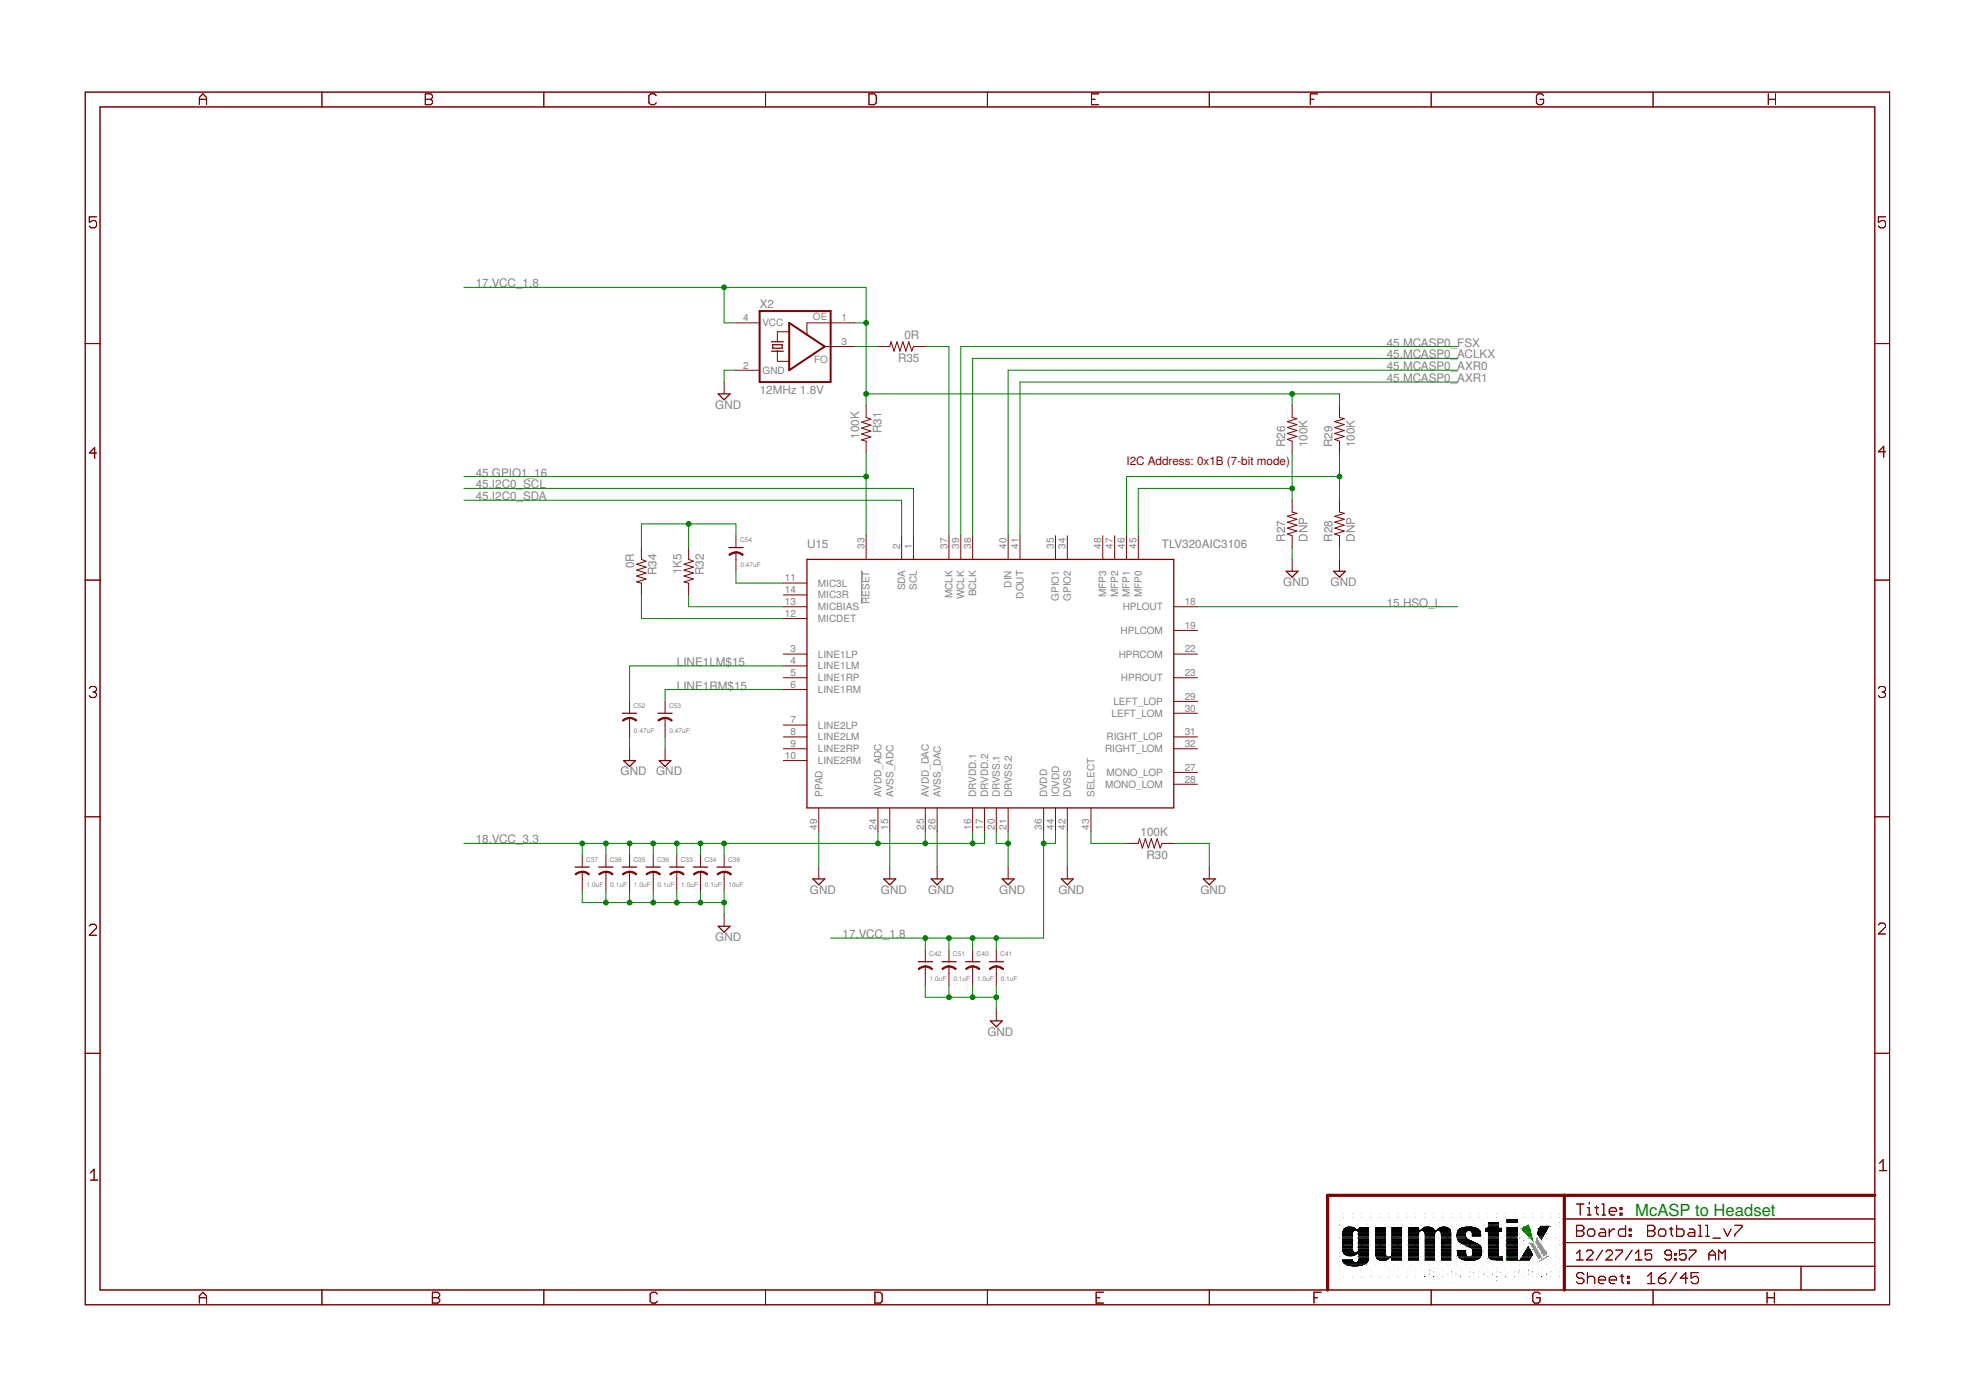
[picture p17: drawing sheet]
<svg xmlns="http://www.w3.org/2000/svg" width="297mm" height="210mm" viewBox="0 0 297 210" stroke-linecap="round" stroke-linejoin="round" font-family="sans-serif">
<defs><g id="words">
<text font-size="2.5" fill="#008000" x="245.7" y="182.7">McASP to Headset</text>
<g font-size="1.8" fill="#808080">
<text x="71.5" y="43.2">17.VCC_1.8</text>
<text x="114.1" y="46.3">X2</text>
<text x="135.9" y="51">0R</text>
<text x="208.4" y="52.1">45.MCASP0_FSX</text>
<text x="208.4" y="53.8">45.MCASP0_ACLKX</text>
<text x="114.1" y="59.2">12MHz 1.8V</text>
<text x="134.9" y="54.4">R35</text>
<text x="208.4" y="57.4">45.MCASP0_AXR1</text>
<text x="208.4" y="55.6">45.MCASP0_AXR0</text>
<text x="107.5" y="61.4">GND</text>
<text x="129.1" y="65.9" transform="rotate(-90 129.1 65.9)">100K</text>
<text x="132.4" y="65.1" transform="rotate(-90 132.4 65.1)">R31</text>
<text x="71.5" y="71.6">45.GPIO1_16</text>
<text x="193.1" y="67.2" transform="rotate(-90 193.1 67.2)">R26</text>
<text x="196.5" y="67.2" transform="rotate(-90 196.5 67.2)">100K</text>
<text x="200.2" y="67.2" transform="rotate(-90 200.2 67.2)">R29</text>
<text x="203.6" y="67.2" transform="rotate(-90 203.6 67.2)">100K</text>
<text x="71.5" y="73.4">45.I2C0_SCL</text>
<text x="71.5" y="75.2">45.I2C0_SDA</text>
<text x="121.3" y="82.3">U15</text>
<text x="174.6" y="82.3">TLV320AIC3106</text>
<text x="193.1" y="81.4" transform="rotate(-90 193.1 81.4)">R27</text>
<text x="196.5" y="81.4" transform="rotate(-90 196.5 81.4)">DNP</text>
<text x="200.2" y="81.4" transform="rotate(-90 200.2 81.4)">R28</text>
<text x="203.6" y="81.4" transform="rotate(-90 203.6 81.4)">DNP</text>
<text x="95.3" y="85.4" transform="rotate(-90 95.3 85.4)">0R</text>
<text x="98.7" y="86.4" transform="rotate(-90 98.7 86.4)">R34</text>
<text x="102.4" y="86.3" transform="rotate(-90 102.4 86.3)">1K5</text>
<text x="105.8" y="86.4" transform="rotate(-90 105.8 86.4)">R32</text>
<text x="192.8" y="88.1">GND</text>
<text x="199.9" y="88.1">GND</text>
<text x="208.4" y="91.2">15.HSO_L</text>
<text x="101.7" y="100.1">LINE1LM$15</text>
<text x="101.7" y="103.6">LINE1RM$15</text>
<text x="93.3" y="116.5">GND</text>
<text x="98.6" y="116.5">GND</text>
<text x="171.4" y="125.7">100K</text>
<text x="71.5" y="126.7">18.VCC_3.3</text>
<text x="172.3" y="129">R30</text>
<text x="121.7" y="134.3">GND</text>
<text x="132.4" y="134.3">GND</text>
<text x="139.5" y="134.3">GND</text>
<text x="150.1" y="134.3">GND</text>
<text x="159" y="134.3">GND</text>
<text x="180.4" y="134.3">GND</text>
<text x="107.5" y="141.4">GND</text>
<text x="126.6" y="140.9">17.VCC_1.8</text>
<text x="148.4" y="155.6">GND</text>
</g>
<text font-size="1.8" fill="#800000" x="169.3" y="69.8">I2C Address: 0x1B (7-bit mode)</text>
<g font-size="1.5" fill="#808080">
<text x="111.7" y="48.3">4</text>
<text x="114.6" y="49">VCC</text>
<text x="122.1" y="48.2">OE</text>
<text x="126.4" y="51.8">3</text>
<text x="126.4" y="48.3">1</text>
<text x="111.7" y="55.4">2</text>
<text x="114.6" y="56.2">GND</text>
<text x="122.3" y="54.6">FO</text>
<text x="129.9" y="82.4" transform="rotate(-90 129.9 82.4)">33</text>
<text x="135.2" y="82.4" transform="rotate(-90 135.2 82.4)">2</text>
<text x="137" y="82.4" transform="rotate(-90 137 82.4)">1</text>
<text x="142.3" y="82.4" transform="rotate(-90 142.3 82.4)">37</text>
<text x="144.1" y="82.4" transform="rotate(-90 144.1 82.4)">39</text>
<text x="145.9" y="82.4" transform="rotate(-90 145.9 82.4)">38</text>
<text x="151.2" y="82.4" transform="rotate(-90 151.2 82.4)">40</text>
<text x="153" y="82.4" transform="rotate(-90 153 82.4)">41</text>
<text x="158.3" y="82.4" transform="rotate(-90 158.3 82.4)">35</text>
<text x="160.1" y="82.4" transform="rotate(-90 160.1 82.4)">34</text>
<text x="165.4" y="82.4" transform="rotate(-90 165.4 82.4)">48</text>
<text x="167.2" y="82.4" transform="rotate(-90 167.2 82.4)">47</text>
<text x="169" y="82.4" transform="rotate(-90 169 82.4)">46</text>
<text x="170.8" y="82.4" transform="rotate(-90 170.8 82.4)">45</text>
<text x="117.9" y="87.4">11</text>
<text x="117.9" y="89.1">14</text>
<text x="122.9" y="88.1">MIC3L</text>
<text x="122.9" y="89.9">MIC3R</text>
<text x="136" y="88.7" transform="rotate(-90 136 88.7)">SDA</text>
<text x="137.8" y="88.6" transform="rotate(-90 137.8 88.6)">SCL</text>
<text x="143.1" y="89.9" transform="rotate(-90 143.1 89.9)">MCLK</text>
<text x="144.9" y="90" transform="rotate(-90 144.9 90)">WCLK</text>
<text x="146.7" y="89.6" transform="rotate(-90 146.7 89.6)">BCLK</text>
<text x="152" y="88.3" transform="rotate(-90 152 88.3)">DIN</text>
<text x="153.8" y="90" transform="rotate(-90 153.8 90)">DOUT</text>
<text x="166.2" y="89.7" transform="rotate(-90 166.2 89.7)">MFP3</text>
<text x="168" y="89.7" transform="rotate(-90 168 89.7)">MFP2</text>
<text x="169.8" y="89.7" transform="rotate(-90 169.8 89.7)">MFP1</text>
<text x="171.6" y="89.7" transform="rotate(-90 171.6 89.7)">MFP0</text>
<text x="117.9" y="90.9">13</text>
<text x="117.9" y="92.7">12</text>
<text x="122.9" y="91.7">MICBIAS</text>
<text x="122.9" y="93.5">MICDET</text>
<text x="130.7" y="90.7" transform="rotate(-90 130.7 90.7)">RESET</text>
<text x="159.1" y="90.3" transform="rotate(-90 159.1 90.3)">GPIO1</text>
<text x="160.9" y="90.3" transform="rotate(-90 160.9 90.3)">GPIO2</text>
<text x="168.4" y="95.3">HPLCOM</text>
<text x="168.7" y="91.7">HPLOUT</text>
<text x="178" y="94.5">19</text>
<text x="178" y="90.9">18</text>
<text x="118.8" y="98">3</text>
<text x="118.8" y="99.8">4</text>
<text x="118.8" y="101.6">5</text>
<text x="122.9" y="98.8">LINE1LP</text>
<text x="122.9" y="100.6">LINE1LM</text>
<text x="168.1" y="98.8">HPRCOM</text>
<text x="178" y="98">22</text>
<text x="178" y="101.6">23</text>
<text x="118.8" y="103.4">6</text>
<text x="122.9" y="102.4">LINE1RP</text>
<text x="122.9" y="104.1">LINE1RM</text>
<text x="167" y="107.7">LEFT_LOM</text>
<text x="167.3" y="105.9">LEFT_LOP</text>
<text x="168.4" y="102.4">HPROUT</text>
<text x="178" y="105.1">29</text>
<text x="178" y="106.9">30</text>
<text x="118.8" y="108.7">7</text>
<text x="118.8" y="110.5">8</text>
<text x="118.8" y="112.3">9</text>
<text x="122.9" y="109.5">LINE2LP</text>
<text x="122.9" y="111.3">LINE2LM</text>
<text x="122.9" y="113">LINE2RP</text>
<text x="166" y="113">RIGHT_LOM</text>
<text x="166.3" y="111.2">RIGHT_LOP</text>
<text x="178" y="110.5">31</text>
<text x="178" y="112.3">32</text>
<text x="117.9" y="114">10</text>
<text x="122.9" y="114.8">LINE2RM</text>
<text x="123.6" y="119.8" transform="rotate(-90 123.6 119.8)">PPAD</text>
<text x="132.5" y="119.8" transform="rotate(-90 132.5 119.8)">AVDD_ADC</text>
<text x="134.2" y="119.8" transform="rotate(-90 134.2 119.8)">AVSS_ADC</text>
<text x="139.6" y="119.8" transform="rotate(-90 139.6 119.8)">AVDD_DAC</text>
<text x="141.3" y="119.8" transform="rotate(-90 141.3 119.8)">AVSS_DAC</text>
<text x="146.7" y="119.8" transform="rotate(-90 146.7 119.8)">DRVDD.1</text>
<text x="148.5" y="119.8" transform="rotate(-90 148.5 119.8)">DRVDD.2</text>
<text x="150.2" y="119.8" transform="rotate(-90 150.2 119.8)">DRVSS.1</text>
<text x="152" y="119.8" transform="rotate(-90 152 119.8)">DRVSS.2</text>
<text x="157.3" y="119.8" transform="rotate(-90 157.3 119.8)">DVDD</text>
<text x="159.1" y="119.8" transform="rotate(-90 159.1 119.8)">IOVDD</text>
<text x="160.9" y="119.8" transform="rotate(-90 160.9 119.8)">DVSS</text>
<text x="164.5" y="119.8" transform="rotate(-90 164.5 119.8)">SELECT</text>
<text x="166" y="118.4">MONO_LOM</text>
<text x="166.3" y="116.6">MONO_LOP</text>
<text x="178" y="115.8">27</text>
<text x="178" y="117.6">28</text>
<text x="122.8" y="124.7" transform="rotate(-90 122.8 124.7)">49</text>
<text x="131.7" y="124.7" transform="rotate(-90 131.7 124.7)">24</text>
<text x="133.4" y="124.7" transform="rotate(-90 133.4 124.7)">15</text>
<text x="138.8" y="124.7" transform="rotate(-90 138.8 124.7)">25</text>
<text x="140.6" y="124.7" transform="rotate(-90 140.6 124.7)">26</text>
<text x="145.9" y="124.7" transform="rotate(-90 145.9 124.7)">16</text>
<text x="147.7" y="124.7" transform="rotate(-90 147.7 124.7)">17</text>
<text x="149.4" y="124.7" transform="rotate(-90 149.4 124.7)">20</text>
<text x="151.2" y="124.7" transform="rotate(-90 151.2 124.7)">21</text>
<text x="156.6" y="124.7" transform="rotate(-90 156.6 124.7)">36</text>
<text x="158.3" y="124.7" transform="rotate(-90 158.3 124.7)">44</text>
<text x="160.1" y="124.7" transform="rotate(-90 160.1 124.7)">42</text>
<text x="163.7" y="124.7" transform="rotate(-90 163.7 124.7)">43</text>
</g>
<g font-size="1" fill="#808080">
<text x="111.2" y="81.5">C54</text>
<text x="111.2" y="85.2">0.47uF</text>
<text x="95.2" y="106.3">C52</text>
<text x="100.5" y="106.3">C53</text>
<text x="95.2" y="110.1">0.47uF</text>
<text x="100.6" y="110.1">0.47uF</text>
<text x="88.1" y="129.5">C37</text>
<text x="91.6" y="129.5">C38</text>
<text x="95.2" y="129.5">C35</text>
<text x="98.7" y="129.5">C36</text>
<text x="102.3" y="129.5">C33</text>
<text x="105.8" y="129.5">C34</text>
<text x="109.4" y="129.5">C39</text>
<text x="88.1" y="133.2">1.0uF</text>
<text x="91.7" y="133.2">0.1uF</text>
<text x="95.2" y="133.2">1.0uF</text>
<text x="98.8" y="133.2">0.1uF</text>
<text x="102.4" y="133.2">1.0uF</text>
<text x="105.9" y="133.2">0.1uF</text>
<text x="109.5" y="133.2">10uF</text>
<text x="139.6" y="143.7">C42</text>
<text x="143.2" y="143.7">C51</text>
<text x="146.7" y="143.7">C40</text>
<text x="150.3" y="143.7">C41</text>
<text x="139.7" y="147.4">1.0uF</text>
<text x="143.2" y="147.4">0.1uF</text>
<text x="146.8" y="147.4">1.0uF</text>
<text x="150.4" y="147.4">0.1uF</text>
</g>
</g></defs>
<path d="M129.5 85.7v5" fill="none" stroke="#808080" stroke-width=".15"/>
<g fill="none" stroke="#800000" stroke-width=".15">
<path d="M12.8 13.8h271.1v182.2h-271.1zM15 16.1h266.7v177.7h-266.7zM30 15.7v-1.1l.5-.5 .5 .5v1.1M30 14.9h1M48.4 13.8v2.3M63.9 14.9h.8M63.9 14.1h.8l.3 .3v.2l-.3 .3 .3 .3v.3l-.3 .2h-.8zM81.7 13.8v2.3M98.6 14.4l-.3-.3h-.5l-.3 .3v1.1l.3 .2h.5l.3-.2M115 13.8v2.3M130.6 14.1h.8l.3 .3v1.1l-.3 .2h-.8zM148.4 13.8v2.3"/>
<path d="M164 14.9h.5M165.1 14.1h-1.1v1.6h1.1M181.7 13.8v2.3M196.9 14.9h.5M198 14.1h-1.1v1.6M215 13.8v2.3M231.9 14.4l-.3-.3h-.5l-.3 .3v1.1l.3 .2h.5l.3-.2v-.6h-.5M248.4 13.8v2.3M265.7 14.1v1.6M265.7 14.9h1.1M266.8 14.1v1.6M14.5 32.6h-1.1v.8l.5-.3h.3l.3 .3v.6l-.3 .2h-.5l-.3-.2"/>
<path d="M283.3 32.6h-1.1v.8l.6-.3h.2l.3 .3v.6l-.3 .2h-.5l-.3-.2M12.8 51.6h2.2M108.8 57.4v1.8M110.6 48.5h3.5M110.6 55.6h3.5M116.8 52.8v1.5h1.8M118.6 49.8h-1.8v1.6M123.9 52.1h4.5M128.4 48.5h-7.2v1.8M131.9 52.1h1.8l.2-.7 .4 1.4 .5-1.4 .4 1.4 .5-1.4 .4 1.4 .4-1.4 .5 1.4 .2-.7h1.8M281.7 51.6h2.2M14.5 68.1h-1.1l.8-.9v1.7"/>
<path d="M130.1 61v1.7l.8 .3-1.5 .4 1.5 .5-1.5 .4 1.5 .5-1.5 .4 1.5 .5-1.5 .4 .7 .2v1.8M194.1 61v1.7l.8 .2-1.5 .5 1.5 .4-1.5 .4 1.5 .5-1.5 .4 1.5 .5-1.5 .4 .7 .3v1.8M194.1 75.2v1.7l.8 .2-1.5 .5 1.5 .4-1.5 .5 1.5 .4-1.5 .5 1.5 .4-1.5 .4 .7 .3v1.8M201.3 75.2v1.7l.7 .2-1.5 .5 1.5 .4-1.5 .5 1.5 .4-1.5 .5 1.5 .4-1.5 .4 .8 .3v1.8M201.3 61v1.7l.7 .2-1.5 .5 1.5 .4-1.5 .4 1.5 .5-1.5 .4 1.5 .5-1.5 .4 .8 .3v1.8M283.3 67.9h-1.1l.8-.8v1.6M12.8 87.2h2.2M96.4 82.3v1.8l.7 .2-1.4 .5 1.4 .4-1.4 .5 1.4 .4-1.4 .5 1.4 .4-1.4 .4 .7 .2v1.8M103.5 82.3v1.8l.7 .2-1.4 .5 1.4 .4-1.4 .5 1.4 .4-1.4 .5 1.4 .4-1.4 .4 .7 .2v1.8M110.6 80.5v1.8M110.6 83v2.8M117.7 91.2h3.5"/>
<path d="M117.7 87.6h3.5M117.7 98.3h3.5M117.7 92.9h3.5M117.7 89.4h3.5M130.1 80.5v3.6M135.5 80.5v3.6M137.2 80.5v3.6M142.6 80.5v3.6M144.4 80.5v3.6M146.1 80.5v3.6M151.5 80.5v3.6M153.2 80.5v3.6"/>
<path d="M158.6 80.5v3.6M160.4 80.5v3.6M165.7 80.5v3.6M167.5 80.5v3.6M169.2 80.5v3.6M171 80.5v3.6M176.4 91.2h3.5M176.4 98.3h3.5M176.4 94.7h3.5M194.1 84.1v1.7M201.3 84.1v1.7M281.7 87.2h2.2"/>
<path d="M13.4 103.4l.3-.3h.5l.3 .3v.3l-.3 .3M13.9 104h.3M14.2 104l.3 .2v.3l-.3 .3h-.5l-.3-.3M94.6 105.4v1.8M94.6 107.9v2.8M94.6 112.5v1.8M99.9 105.4v1.8M99.9 107.9v2.8M99.9 112.5v1.8M117.7 108.9h3.5M117.7 110.7h3.5M117.7 100.1h3.5"/>
<path d="M117.7 112.5h3.5M117.7 114.3h3.5M117.7 101.8h3.5M117.7 103.6h3.5M176.4 110.7h3.5M176.4 116.1h3.5M176.4 117.8h3.5M176.4 112.5h3.5M176.4 101.8h3.5M176.4 105.4h3.5M176.4 107.2h3.5M282.2 103.4l.3-.3h.5l.3 .3v.3l-.3 .3"/>
<path d="M282.8 104h.2M283 104l.3 .2v.3l-.3 .3h-.5l-.3-.3M12.8 122.7h2.2M13.4 139.1l.3-.2h.5l.3 .2v.3l-1.1 1.1h1.1M87.5 128.5v1.8M87.5 131v2.8M91 128.5v1.8M91 131v2.8M94.6 128.5v1.8M94.6 131v2.8M98.1 128.5v1.8M98.1 131v2.8"/>
<path d="M101.7 128.5v1.8M101.7 131v2.8M105.2 128.5v1.8M105.2 131v2.8M108.8 128.5v1.8M108.8 131v2.8M108.8 137.4v1.8M123 121.4v3.5M123 130.3v1.8M131.9 121.4v3.5M133.7 121.4v3.5M133.7 130.3v1.8"/>
<path d="M139 121.4v3.5M140.8 121.4v3.5M140.8 130.3v1.8M146.1 121.4v3.5M147.9 121.4v3.5M149.7 121.4v3.5M151.5 121.4v3.5M151.5 130.3v1.8M156.8 121.4v3.5M158.6 121.4v3.5M160.4 121.4v3.5M160.4 130.3v1.8"/>
<path d="M163.9 121.4v3.5M169.2 126.7h1.8l.2-.7 .4 1.4 .5-1.4 .4 1.4 .5-1.4 .4 1.4 .5-1.4 .4 1.4 .3-.7h1.8M181.7 130.3v1.8M281.7 122.7h2.2M282.2 139l.3-.3h.5l.3 .3v.3l-1.1 1h1.1M12.8 158.3h2.2M139 142.7v1.8M139 145.2v2.9M142.6 142.7v1.8M142.6 145.2v2.9M146.1 142.7v1.8M146.1 145.2v2.9"/>
<path d="M149.7 142.7v1.8M149.7 145.2v2.9M149.7 151.6v1.8M281.7 158.3h2.2M13.6 176.2l.5-.5v1.6M13.6 177.3h1.1M282.4 174.8l.5-.6v1.7M282.4 175.9h1.1M30 195.8v-1.1l.5-.5 .5 .5v1.1M30 195h1M48.4 193.8v2.2M65 195h.8"/>
<path d="M65 194.2h.8l.3 .2v.3l-.3 .3 .3 .2v.3l-.3 .3h-.8zM81.7 193.8v2.2M98.8 194.4l-.3-.2h-.5l-.3 .2v1.1l.3 .3h.5l.3-.3M115 193.8v2.2M131.4 194.2h.9l.2 .2v1.1l-.2 .3h-.9zM148.4 193.8v2.2M164.7 195h.5M165.8 194.2h-1.1v1.6h1.1M181.7 193.8v2.2M197.4 195h.6M198.5 194.2h-1.1v1.6M215 193.8v2.2"/>
<path d="M231.4 194.4l-.3-.2h-.5l-.3 .2v1.1l.3 .3h.5l.3-.3v-.5h-.6M235 190.3h46.7M235 186.7h46.7M235 183.2h46.7M236.9 184.1h.8l.3 .3v.3l-.3 .2 .3 .3v.3l-.3 .3h-.8zM236.9 184.9h.8M236.9 188.3l.5-.5v1.5M236.9 189.3h.9M236.9 180.9h1.1M237.4 180.9v1.7M238 191.5l-.3-.3h-.5l-.3 .3v.3l.3 .2h.5l.3 .3v.3l-.3 .3h-.5l-.3-.3M238.3 188.1l.3-.3h.5l.2 .3v.2l-1 1h1"/>
<path d="M238.5 184.9l.3-.2h.5l.3 .2v.6l-.3 .3h-.5l-.3-.3zM238.5 192l.3-.2h.5l.3 .2v.9M238.5 191.2v1.7M238.5 181.5h.3v1.1M238.5 182.6h.6M238.8 180.6v.3M239.6 181.5h.6M239.9 181.2v1.1l.3 .3M240.2 192.3h1v-.3l-.2-.2h-.6l-.2 .2v.6l.2 .3h.6M240.4 184.7h.6l.2 .2v.9h-.8l-.2-.3 .2-.3h.8M240.7 180.9h.3v1.7M240.7 182.6h.5"/>
<path d="M240.8 187.8l-1 1.5M241.3 188.1l.2-.3h.5l.3 .3v.2l-1 1h1M241.8 192.3h1.1v-.3l-.3-.2h-.5l-.3 .2v.6l.3 .3h.5M241.8 182h1.1v-.3l-.3-.2h-.5l-.3 .2v.6l.3 .3h.5M241.8 184.7v1.1M242.6 184.7h-.3l-.5 .5M242.8 187.8h1v.3l-1 1v.2M243.4 191.8h.6M243.4 181.5h.3v.2h-.3zM243.4 182.3h.3v.3h-.3zM243.7 191.5v1.1l.3 .3M244.2 184.1v1.7h-.8l-.2-.3v-.6l.2-.2h.8"/>
<path d="M244.5 192.6h.3v.3h-.3zM244.5 191.8h.3v.2h-.3zM244.8 185.5h.3v.3h-.3zM244.8 184.7h.3v.2h-.3zM245.2 187.8l-1 1.5M245.7 189.3h1M245.7 188.3l.5-.5v1.5M247.5 184.1h.9l.2 .3v.3l-.2 .2 .2 .3v.3l-.2 .3h-.9zM247.5 184.9h.9M247.5 191.8l.6-.6v1.7M247.5 192.9h1.1M248.2 187.8h-1v.8l.5-.3h.2l.3 .3v.5l-.3 .2h-.5l-.2-.2"/>
<path d="M248.4 193.8v2.2M249.2 184.9l.2-.2h.6l.3 .2v.6l-.3 .3h-.6l-.2-.3zM249.2 192h.8l.3 .3v.3l-.3 .3h-.6l-.2-.3zM250.3 191.2l-.6 .3-.5 .5M250.8 184.7h.6M251.1 184.4v1.1l.3 .3M251.1 188.6h-.7l-.3-.3v-.2l.3-.3h.5l.2 .3v1l-.2 .2h-.5l-.3-.2M251.6 189.1h.2v.2h-.2zM251.6 188.3h.2v.3h-.2zM251.9 184.1v1.7h.8l.3-.3v-.6l-.3-.2h-.8M251.9 191.2l-1.1 1.7M253.3 187.8h-1v.8l.5-.3h.3l.2 .3v.5l-.2 .2h-.5l-.3-.2"/>
<path d="M253.6 192h-1.1l.8-.8v1.7M253.8 184.7h.6l.2 .2v.9h-.8l-.2-.3 .2-.3h.8M253.8 187.8h1v.3l-1 1v.2M255.2 184.1h.3v1.7M255.2 185.8h.5M255.2 191.2h-1.1v.8l.5-.2h.3l.3 .2v.6l-.3 .3h-.5l-.3-.3M256.3 184.1h.2v1.7M256.3 185.8h.5M256.8 188.6h.9M256.8 189.3v-1l.5-.5 .4 .5v1M257.4 186h1.1M258.2 189.3v-1.5l.5 .5 .5-.5v1.5"/>
<path d="M259 184.7l.5 1.1 .6-1.1M260.6 184.1h1.1v.3l-1.1 1.1v.3M265.5 195h1.1M265.5 194.2v1.6M266.6 194.2v1.6M270.6 190.3v3.5"/>
</g>
<path d="M235 179.6v14.2M281.7 179.6h-82.2v14.2" fill="none" stroke="#800000" stroke-width=".44"/>
<g fill="none" stroke="#800000" stroke-width=".19">
<path d="M107.9 59.2h1.8l-.9 .9zM115.9 52.8h1.8M115.9 51.4h1.8M116.1 51.8h1.4v.5h-1.4zM109.5 82.3h2.2M121.2 84.1h55.2v37.3h-55.2zM193.3 85.8h1.7l-.9 .9zM200.4 85.8h1.7l-.8 .9zM93.5 107.2h2.2M93.7 114.3h1.8l-.9 .9zM98.8 107.2h2.2M99 114.3h1.8l-.9 .9z"/>
<path d="M86.4 130.3h2.1M90 130.3h2.1M93.5 130.3h2.2M97.1 130.3h2.1M100.6 130.3h2.2M104.2 130.3h2.1M107.7 130.3h2.2M107.9 139.2h1.8l-.9 .9zM122.1 132.1h1.8l-.9 .8zM132.8 132.1h1.8l-.9 .8zM139.9 132.1h1.8l-.9 .8zM150.6 132.1h1.8l-.9 .8z"/>
<path d="M159.5 132.1h1.7l-.8 .8zM180.8 132.1h1.8l-.9 .8zM138 144.5h2.1M141.5 144.5h2.2M145.1 144.5h2.1M148.6 144.5h2.2M148.8 153.4h1.8l-.9 .9z"/>
</g>
<g fill="#800000" stroke="#800000" stroke-width=".15">
<path d="M101.7 130.9l.7 .2 .4 .2-.1 .2-.3-.2-.7-.2z" fill-rule="evenodd"/>
<path d="M100.6 131.3l.4-.2 .7-.2v.2h-.4l-.6 .4z" fill-rule="evenodd"/>
<path d="M105.3 130.9l.7 .2 .3 .2-.1 .2-.3-.2-.7-.2z" fill-rule="evenodd"/>
<path d="M104.2 131.3l.3-.2 .7-.2 .1 .2h-.4l-.6 .4z" fill-rule="evenodd"/>
<path d="M94.6 130.9l.7 .2 .4 .2-.2 .2-.2-.2-.7-.2z" fill-rule="evenodd"/>
<path d="M93.5 131.3l.4-.2 .7-.2v.2h-.4l-.6 .4z" fill-rule="evenodd"/>
<path d="M98.1 130.9l.8 .2 .3 .2-.1 .2-.3-.2-.7-.2z" fill-rule="evenodd"/>
<path d="M97.1 131.3l.3-.2 .7-.2v.2h-.3l-.6 .4z" fill-rule="evenodd"/>
<path d="M87.5 130.9l.7 .2 .4 .2-.1 .2-.3-.2-.7-.2z" fill-rule="evenodd"/>
<path d="M86.4 131.3l.4-.2 .7-.2v.2h-.4l-.6 .4z" fill-rule="evenodd"/>
<path d="M91 130.9l.8 .2 .3 .2-.1 .2-.3-.2-.7-.2z" fill-rule="evenodd"/>
<path d="M90 131.3l.3-.2 .7-.2v.2h-.3l-.6 .4z" fill-rule="evenodd"/>
<path d="M108.8 130.9l.7 .2 .4 .2-.1 .2-.3-.2-.7-.2z" fill-rule="evenodd"/>
<path d="M107.7 131.3l.4-.2 .7-.2v.2h-.3l-.7 .4z" fill-rule="evenodd"/>
<path d="M146.1 145.1l.8 .2 .3 .2-.1 .2-.3-.2-.7-.2z" fill-rule="evenodd"/>
<path d="M145.1 145.5l.6-.3 .4-.1v.2l-.6 .2-.3 .2z" fill-rule="evenodd"/>
<path d="M149.7 145.1l.7 .2 .4 .2-.1 .2-.3-.2-.7-.2z" fill-rule="evenodd"/>
<path d="M148.6 145.5l.7-.3 .4-.1v.2l-.7 .2-.3 .2z" fill-rule="evenodd"/>
<path d="M139 145.1l.7 .2 .4 .2-.1 .2-.3-.2-.7-.2z" fill-rule="evenodd"/>
<path d="M138 145.5l.6-.3 .4-.1v.2l-.6 .2-.3 .2z" fill-rule="evenodd"/>
<path d="M142.6 145.1l.7 .2 .4 .2-.1 .2-.3-.2-.7-.2z" fill-rule="evenodd"/>
<path d="M141.5 145.5l.7-.3 .4-.1v.2l-.7 .2-.3 .2z" fill-rule="evenodd"/>
<path d="M94.6 107.8h.4l.7 .4-.2 .2-.2-.3-.7-.2z" fill-rule="evenodd"/>
<path d="M93.5 108.2l.4-.2 .7-.2v.2l-1 .4z" fill-rule="evenodd"/>
<path d="M99.9 107.8h.5l.6 .4-.1 .2-.3-.3-.7-.2z" fill-rule="evenodd"/>
<path d="M98.8 108.2l.4-.2 .7-.2v.2l-.9 .4z" fill-rule="evenodd"/>
<path d="M110.6 82.9l.7 .2 .4 .2-.2 .2-.6-.4h-.3z" fill-rule="evenodd"/>
<path d="M109.5 83.3l.4-.2 .7-.2v.2l-1 .4z" fill-rule="evenodd"/>
</g>
<path d="M114.1 46.7h10.7v10.7h-10.7zM118.6 48.5l5.3 3.6-5.3 3.5z" fill="none" stroke="#800000" stroke-width=".3"/>
<g fill="none" stroke="#008000" stroke-width=".15">
<path d="M69.7 43.2h60.4v17.8M108.8 43.2v5.3h1.8M110.6 55.6h-1.8v1.8M128.4 48.5h1.7M128.4 52.1h3.5M130.1 59.2h71.2v1.8M139 52.1h3.6v28.4M194.1 59.2v1.8M219 55.6h-67.5v24.9M219 53.8h-72.9v26.7M219 57.4h-65.8v23.1M219 52.1h-74.6v28.4"/>
<path d="M69.7 73.4h67.5v7.1M69.7 75.2h65.8v5.3M69.7 71.6h60.4M103.5 78.7v3.6M130.1 68.1v12.4M194.1 68.1v7.1M194.1 73.4h-23.1v7.1M201.3 68.1v7.1M201.3 71.6h-32.1v8.9M96.4 89.4v3.5h21.3M103.5 89.4v1.8h14.2M110.6 80.5v-1.8h-14.2v3.6"/>
<path d="M110.6 85.8v1.8h7.1M179.9 91.2h39.1M194.1 82.3v1.8M201.3 82.3v1.8M94.6 110.7v1.8M99.9 110.7v1.8M117.7 103.6h-17.8v1.8M117.7 100.1h-23.1v5.3M87.5 133.8v1.8h21.3M87.5 126.7v1.8M91 126.7v1.8M91 133.8v1.8"/>
<path d="M94.6 126.7v1.8M94.6 133.8v1.8M98.1 126.7v1.8M98.1 133.8v1.8M101.7 126.7v1.8M101.7 133.8v1.8M105.2 126.7v1.8M105.2 133.8v1.8M108.8 126.7v1.8M108.8 133.8v3.6M123 124.9v5.4M131.9 124.9v1.8"/>
<path d="M133.7 124.9v5.4M139 124.9v1.8M140.8 124.9v5.4M146.1 124.9v1.8M147.9 124.9v1.8h-78.2M149.7 124.9v1.8h1.8M151.5 124.9v5.4M156.8 124.9v16h-32M158.6 124.9v1.8h-1.8M160.4 124.9v5.4M163.9 124.9v1.8h5.3M176.4 126.7h5.3v3.6"/>
<path d="M139 140.9v1.8M139 148.1v1.7h10.7M142.6 140.9v1.8M142.6 148.1v1.7M146.1 140.9v1.8M146.1 148.1v1.7M149.7 140.9v1.8M149.7 148.1v3.5"/>
</g>
<g fill="#008000" stroke="#008000" stroke-width=".15">
<circle cx="151.5" cy="126.7" r=".36"/>
<circle cx="142.6" cy="149.8" r=".36"/>
<circle cx="149.7" cy="149.8" r=".36"/>
<circle cx="146.1" cy="149.8" r=".36"/>
<circle cx="105.2" cy="135.6" r=".36"/>
<circle cx="101.7" cy="135.6" r=".36"/>
<circle cx="98.1" cy="135.6" r=".36"/>
<circle cx="94.6" cy="135.6" r=".36"/>
<circle cx="91" cy="135.6" r=".36"/>
<circle cx="108.8" cy="135.6" r=".36"/>
<circle cx="103.5" cy="78.7" r=".36"/>
<circle cx="146.1" cy="126.7" r=".36"/>
<circle cx="139" cy="126.7" r=".36"/>
<circle cx="131.9" cy="126.7" r=".36"/>
<circle cx="91" cy="126.7" r=".36"/>
<circle cx="94.6" cy="126.7" r=".36"/>
<circle cx="98.1" cy="126.7" r=".36"/>
<circle cx="101.7" cy="126.7" r=".36"/>
<circle cx="105.2" cy="126.7" r=".36"/>
<circle cx="87.5" cy="126.7" r=".36"/>
<circle cx="108.8" cy="126.7" r=".36"/>
<circle cx="149.7" cy="140.9" r=".36"/>
<circle cx="146.1" cy="140.9" r=".36"/>
<circle cx="142.6" cy="140.9" r=".36"/>
<circle cx="139" cy="140.9" r=".36"/>
<circle cx="156.8" cy="126.7" r=".36"/>
<circle cx="108.8" cy="43.2" r=".36"/>
<circle cx="194.1" cy="59.2" r=".36"/>
<circle cx="130.1" cy="48.5" r=".36"/>
<circle cx="130.1" cy="59.2" r=".36"/>
<circle cx="194.1" cy="73.4" r=".36"/>
<circle cx="201.3" cy="71.6" r=".36"/>
<circle cx="130.1" cy="71.6" r=".36"/>
</g>
<g fill="#000" stroke="#000" stroke-width=".15">
<path d="M201.5 189.3h1.8zM201.5 189.2l1.8 .1zM201.5 189.2h1.8zM201.5 189.1l1.8 .1zM201.5 187.7h1.9zM201.5 187.6l1.9 .1zM201.5 187.6h1.9zM201.5 187.5l1.9 .1zM201.5 187.5h1.9zM201.5 187.4l1.9 .1zM201.5 187.4h1.9zM201.5 187.3l1.9 .1z"/>
<path d="M201.5 187.3h1.9zM201.5 187.2l1.9 .1zM201.5 187.2h1.9zM201.5 187.1l1.9 .1zM201.5 187.1h1.9zM201.5 187l1.9 .1zM201.5 187h1.9zM201.5 186.9l1.9 .1zM201.5 186.9h1.9zM201.5 186.8l1.9 .1zM201.5 186.8h1.9zM201.5 186.7l1.9 .1z"/>
<path d="M201.5 186.7h1.9zM201.5 186.6l1.9 .1zM201.5 186.6h1.9zM201.5 186.5l1.9 .1zM201.5 186.5h1.9zM201.5 186.4l1.9 .1zM201.5 186.4h1.9zM201.5 186.3l1.9 .1zM201.5 186.3h1.9zM201.5 186.2l1.9 .1zM201.5 186.2h1.9zM201.5 186.1l1.9 .1z"/>
<path d="M201.5 186.1h1.9zM201.5 186l1.9 .1zM201.5 186h1.9zM201.5 185.9l1.9 .1zM201.5 185.9h1.9zM201.5 185.8l1.9 .1zM201.5 185.8h1.9zM201.5 185.7l1.9 .1zM201.5 185.7h1.9zM201.5 185.6l1.9 .1zM201.5 185.6h1.9zM201.5 185.5l1.9 .1z"/>
<path d="M201.5 185.5h1.9zM201.5 185.4l1.9 .1zM201.5 185.4h1.9zM201.5 185.3l1.9 .1zM201.5 188h4.3zM201.5 185l4.3 .1zM201.5 189.5h2.1zM201.5 189.4l2 .1zM201.5 189.4h1.9zM201.5 189.3l1.9 .1zM201.5 189.3h1.9zM201.5 187.9l2 .1z"/>
<path d="M201.5 187.9h2zM201.5 187.8l1.9 .1zM201.5 187.8h1.9zM201.5 187.7l1.9 .1zM201.5 185.3h1.9zM201.5 185.2l1.9 .1zM201.5 185.2h2zM201.5 185.1l2 .1zM201.5 185.1h2.1zM201.6 189.5h4.2zM201.6 188.1l4.2 .1zM201.6 188.1h4.2z"/>
<path d="M201.6 188l4.2 .1zM201.6 185h4.2zM201.6 184.9l4.2 .1zM201.6 184.9h4.2zM201.6 189.6l4.1 .1zM201.6 189.6h4.1zM201.6 189.5l4.1 .1zM201.6 188.3h4.2zM201.6 188.2l4.2 .1zM201.6 188.2h4.2zM201.6 184.8l4.2 .1zM201.6 184.8h4.2z"/>
<path d="M201.6 189.7h4zM201.6 189.7h4.1zM201.7 188.3l4.1 .1zM201.7 188.3h4.1zM201.7 184.7l4.1 .1zM201.7 184.7h4.1zM201.7 189.8h3.9zM201.7 189.7l3.9 .1zM201.7 189.8h3.8zM201.7 188.4h4.1zM201.7 184.6l4.1 .1zM201.7 189.9h3.8z"/>
<path d="M201.7 189.8l3.8 .1zM201.7 188.4l4.1 .1zM201.7 184.6h2.2zM201.7 184.5l2.2 .1zM201.8 189.9l3.6 .1zM201.8 188.5h4zM201.8 184.5h2.1zM201.8 190h3.5zM201.8 188.5l4 .1zM201.8 184.4l2 .1zM201.9 190l3.4 .1zM201.9 188.6h2z"/>
<path d="M201.9 184.4h1.8zM202 190.1h3.2zM202 184.3l1.6 .1zM202 188.6l1.8 .1zM202 188.7h1.8zM202 184.3h1.6zM202.1 190.1l3 .1zM202.1 188.7l1.6 .1zM202.1 184.3h1.4zM202.1 190.2h2.9zM202.2 184.2l1.2 .1zM202.2 188.8h1.4z"/>
<path d="M202.2 190.2h2.7zM202.3 188.8h1.2zM202.3 184.2h1zM202.3 190.2l2.5 .1zM202.4 188.8l.9 .1zM202.4 190.3h2.3zM202.5 184.1l.6 .1zM202.6 190.3l1.9 .1zM202.6 188.9h.6zM202.8 190.4h1.5zM203.3 190.4h.5zM203.7 189.5h2.1z"/>
<path d="M203.8 187.9l2 .1zM203.9 189.4l1.9 .1zM203.9 187.9h1.9zM203.9 185.1h1.9zM203.9 189.4h1.9zM203.9 185.1l1.9 .1zM203.9 189.3l1.9 .1zM203.9 187.8l1.9 .1zM203.9 187.8h1.9zM203.9 187.7l1.9 .1zM203.9 187.7h1.9zM203.9 185.2l1.9 .1z"/>
<path d="M203.9 185.2h1.9zM204 189.3h1.8zM204 189.2l1.8 .1zM204 189.2h1.8zM204 189.1l1.8 .1zM204 187.6l1.8 .1zM204 187.6h1.8zM204 187.5l1.8 .1zM204 187.5h1.8zM204 187.4l1.8 .1zM204 187.4h1.8zM204 187.3l1.8 .1z"/>
<path d="M204 187.3h1.8zM204 187.2l1.8 .1zM204 187.2h1.8zM204 187.1l1.8 .1zM204 187.1h1.8zM204 187l1.8 .1zM204 187h1.8zM204 186.9l1.8 .1zM204 186.9h1.8zM204 186.8l1.8 .1zM204 186.8h1.8zM204 186.7l1.8 .1z"/>
<path d="M204 186.7h1.8zM204 186.6l1.8 .1zM204 186.6h1.8zM204 186.5l1.8 .1zM204 186.5h1.8zM204 186.4l1.8 .1zM204 186.4h1.8zM204 186.3l1.8 .1zM204 186.3h1.8zM204 186.2l1.8 .1zM204 186.2h1.8zM204 186.1l1.8 .1z"/>
<path d="M204 186.1h1.8zM204 186l1.8 .1zM204 186h1.8zM204 185.9l1.8 .1zM204 185.9h1.8zM204 185.8l1.8 .1zM204 185.8h1.8zM204 185.7l1.8 .1zM204 185.7h1.8zM204 185.6l1.8 .1zM204 185.6h1.8zM204 185.5l1.8 .1z"/>
<path d="M204 185.5h1.8zM204 185.4l1.8 .1zM204 185.4h1.8zM204 185.3l1.8 .1zM204 185.3h1.8zM204 184.6h1.8zM204 189.1h1.8zM204 189l1.8 .1zM204 189h1.8zM204 188.9l1.8 .1zM204 188.9h1.8zM204 188.8l1.8 .1z"/>
<path d="M204 188.8h1.8zM204 188.7l1.8 .1zM204 188.7h1.8zM204 188.6l1.8 .1zM204 188.6h1.8zM204 184.5l1.8 .1zM204 184.5h1.8zM204 184.4l1.8 .1zM204.1 184.4h1.7zM204.1 184.3l1.7 .1zM204.1 184.3h1.7zM204.1 184.2l1.7 .1z"/>
<path d="M206.5 188.4l1.9 .1zM206.5 188.4h1.9zM206.5 188.3l1.8 .1zM206.5 188.3h1.8zM206.5 188.2l1.8 .1zM206.5 188.2h1.8zM206.5 188.1l1.8 .1zM206.5 188.1h1.8zM206.5 188l1.8 .1zM206.5 188h1.8zM206.5 187.9l1.8 .1zM206.5 187.9h1.8z"/>
<path d="M206.5 187.8l1.8 .1zM206.5 187.8h1.8zM206.5 187.7l1.8 .1zM206.5 187.7h1.8zM206.5 187.6l1.8 .1zM206.5 187.6h1.8zM206.5 187.5l1.8 .1zM206.5 187.5h1.8zM206.5 187.4l1.8 .1zM206.5 187.4h1.8zM206.5 187.3l1.8 .1zM206.5 187.3h1.8z"/>
<path d="M206.5 187.2l1.8 .1zM206.5 187.2h1.8zM206.5 187.1l1.8 .1zM206.5 187.1h1.8zM206.5 187l1.8 .1zM206.5 187h1.8zM206.5 186.9l1.8 .1zM206.5 186.9h1.8zM206.5 186.8l1.8 .1zM206.5 186.8h1.8zM206.5 186.7l1.8 .1zM206.5 186.7h1.8z"/>
<path d="M206.5 186.6l1.8 .1zM206.5 186.6h1.8zM206.5 186.5l1.8 .1zM206.5 186.5h1.8zM206.5 186.4l1.8 .1zM206.5 186.4h1.8zM206.5 186.3l1.8 .1zM206.5 186.3h1.8zM206.5 186.2l1.8 .1zM206.5 186.2h1.8zM206.5 186.1l1.8 .1zM206.5 186.1h1.8z"/>
<path d="M206.5 186l1.8 .1zM206.5 186h1.8zM206.5 185.9l1.8 .1zM206.5 185.9h1.8zM206.5 185.8l1.8 .1zM206.5 185.8h1.8zM206.5 185.7l1.8 .1zM206.5 185.7h1.8zM206.5 185.6l1.8 .1zM206.5 185.6h1.8zM206.5 185.5l1.8 .1zM206.5 185.5h1.8z"/>
<path d="M206.5 185.4l1.8 .1zM206.5 185.4h1.8zM206.5 185.3l1.8 .1zM206.5 185.3h1.8zM206.5 185.2l1.8 .1zM206.5 185.2h1.8zM206.5 185.1l1.8 .1zM206.5 185.1h1.8zM206.5 185l1.8 .1zM206.5 185h1.8zM206.5 184.9l1.8 .1zM206.5 184.9h1.8z"/>
<path d="M206.5 184.8l1.8 .1zM206.5 184.8h1.8zM206.5 184.7l1.8 .1zM206.5 184.7h1.8zM206.5 184.6l1.8 .1zM206.5 184.6h1.8zM206.5 184.5l1.8 .1zM206.5 184.5h1.8zM206.5 184.4l1.8 .1zM206.5 184.4h1.8zM206.5 184.3l1.8 .1zM206.5 184.3h1.8z"/>
<path d="M206.5 184.2l1.8 .1zM206.5 188.8h4.3zM206.5 188.7l4.3 .1zM206.5 188.7h4.3zM206.5 188.6l2 .1zM206.5 188.6h1.9zM206.5 188.5l1.9 .1zM206.5 188.5h1.9zM206.5 188.9l4.3 .1zM206.5 188.9h4.3zM206.5 188.8l4.3 .1zM206.6 189h4.2z"/>
<path d="M206.6 189.1h4.2zM206.6 189l4.2 .1zM206.7 189.1l2.2 .1zM206.7 189.1h2.2zM206.7 189.2h2.1zM206.8 189.2l2 .1zM206.8 189.3h1.9zM206.9 189.3l1.8 .1zM206.9 189.4h1.7zM207 189.4l1.5 .1zM207.1 189.5h1.3zM207.2 189.5h1.2z"/>
<path d="M207.3 189.5l.9 .1zM207.5 189.6h.5zM208.8 188.6l2 .1zM208.9 188.6h1.9zM208.9 189.5h1.9zM208.9 189.4l1.9 .1zM208.9 189.4h1.9zM208.9 189.3l1.9 .1zM208.9 189.3h1.9zM208.9 188.5l1.9 .1zM208.9 188.5h1.9zM208.9 188.4l1.9 .1z"/>
<path d="M208.9 188.4h1.9zM208.9 189.2l1.9 .1zM208.9 189.2h1.9zM208.9 189.1l1.9 .1zM208.9 189.1h1.9zM208.9 188.3l1.9 .1zM208.9 188.3h1.9zM208.9 188.2l1.9 .1zM208.9 188.2h1.9zM208.9 188.1l1.9 .1zM208.9 188.1h1.9zM208.9 188l1.9 .1z"/>
<path d="M208.9 188h1.9zM208.9 187.9l1.9 .1zM208.9 187.9h1.9zM208.9 187.8l1.9 .1zM208.9 187.8h1.9zM208.9 187.7l1.9 .1zM208.9 187.7h1.9zM208.9 187.6l1.9 .1zM208.9 187.6h1.9zM208.9 187.5l1.9 .1zM208.9 187.5h1.9zM208.9 187.4l1.9 .1z"/>
<path d="M208.9 187.4h1.9zM208.9 187.3l1.9 .1zM208.9 187.3h1.9zM208.9 187.2l1.9 .1zM208.9 187.2h1.9zM208.9 187.1l1.9 .1zM208.9 187.1h1.9zM208.9 187l1.9 .1zM208.9 187h1.9zM208.9 186.9l1.9 .1zM208.9 186.9h1.9zM208.9 186.8l1.9 .1z"/>
<path d="M208.9 186.8h1.9zM208.9 186.7l1.9 .1zM208.9 186.7h1.9zM208.9 186.6l1.9 .1zM208.9 186.6h1.9zM208.9 186.5l1.9 .1zM208.9 186.5h1.9zM208.9 186.4l1.9 .1zM208.9 186.4h1.9zM208.9 186.3l1.9 .1zM208.9 186.3h1.9zM208.9 186.2l1.9 .1z"/>
<path d="M208.9 186.2h1.9zM208.9 186.1l1.9 .1zM208.9 186.1h1.9zM208.9 186l1.9 .1zM208.9 186h1.9zM208.9 185.9l1.9 .1zM208.9 185.9h1.9zM208.9 185.8l1.9 .1zM208.9 185.8h1.9zM208.9 185.7l1.9 .1zM208.9 185.7h1.9zM208.9 185.6l1.9 .1z"/>
<path d="M208.9 185.6h1.9zM208.9 185.5l1.9 .1zM208.9 185.5h1.9zM208.9 185.4l1.9 .1zM208.9 185.4h1.9zM208.9 185.3l1.9 .1zM208.9 185.3h1.9zM208.9 185.2l1.9 .1zM208.9 185.2h1.9zM208.9 185.1l1.9 .1zM208.9 185.1h1.9zM208.9 185l1.9 .1z"/>
<path d="M208.9 185h1.9zM208.9 184.9l1.9 .1zM208.9 184.9h1.9zM208.9 184.8l1.9 .1zM208.9 184.8h1.9zM208.9 184.7l1.9 .1zM208.9 184.7h1.9zM208.9 184.6l1.9 .1zM208.9 184.6h1.9zM208.9 184.5l1.9 .1zM208.9 184.5h1.9zM208.9 184.4l1.9 .1z"/>
<path d="M208.9 184.4h1.9zM208.9 184.3l1.9 .1zM208.9 184.3h1.9zM208.9 184.2l1.9 .1zM211.5 185.2l1.8 .1zM211.5 185.2h1.8zM211.5 185.2h1.9zM211.5 185.1l1.9 .1zM211.5 185.1h2zM211.5 185l6.7 .1zM211.5 185h6.7zM211.5 185h6.6z"/>
<path d="M211.5 184.9l6.6 .1zM211.5 184.9h6.6zM211.5 184.8l6.6 .1zM211.5 184.8h6.6zM211.5 184.7l6.6 .1zM211.5 184.7h4.2zM211.5 184.3l1.8 .1zM211.5 184.3h1.8zM211.5 189.5h1.8zM211.5 189.4l1.8 .1zM211.5 189.4h1.8zM211.5 189.3l1.8 .1z"/>
<path d="M211.5 189.3h1.8zM211.5 189.2l1.8 .1zM211.5 189.2h1.8zM211.5 189.1l1.8 .1zM211.5 189.1h1.8zM211.5 189l1.8 .1zM211.5 189h1.8zM211.5 188.9l1.8 .1zM211.5 188.9h1.8zM211.5 188.8l1.8 .1zM211.5 188.8h1.8zM211.5 188.7l1.8 .1z"/>
<path d="M211.5 188.7h1.8zM211.5 188.6l1.8 .1zM211.5 188.6h1.8zM211.5 188.5l1.8 .1zM211.5 188.5h1.8zM211.5 188.4l1.8 .1zM211.5 188.4h1.8zM211.5 188.3l1.8 .1zM211.5 188.3h1.8zM211.5 188.2l1.8 .1zM211.5 188.2h1.8zM211.5 188.1l1.8 .1z"/>
<path d="M211.5 188.1h1.8zM211.5 188l1.8 .1zM211.5 188h1.8zM211.5 187.9l1.8 .1zM211.5 187.9h1.8zM211.5 187.8l1.8 .1zM211.5 187.8h1.8zM211.5 187.7l1.8 .1zM211.5 187.7h1.8zM211.5 187.6l1.8 .1zM211.5 187.6h1.8zM211.5 187.5l1.8 .1z"/>
<path d="M211.5 187.5h1.8zM211.5 187.4l1.8 .1zM211.5 187.4h1.8zM211.5 187.3l1.8 .1zM211.5 187.3h1.8zM211.5 187.2l1.8 .1zM211.5 187.2h1.8zM211.5 187.1l1.8 .1zM211.5 187.1h1.8zM211.5 187l1.8 .1zM211.5 187h1.8zM211.5 186.9l1.8 .1z"/>
<path d="M211.5 186.9h1.8zM211.5 186.8l1.8 .1zM211.5 186.8h1.8zM211.5 186.7l1.8 .1zM211.5 186.7h1.8zM211.5 186.6l1.8 .1zM211.5 186.6h1.8zM211.5 186.5l1.8 .1zM211.5 186.5h1.8zM211.5 186.4l1.8 .1zM211.5 186.4h1.8zM211.5 186.3l1.8 .1z"/>
<path d="M211.5 186.3h1.8zM211.5 186.2l1.8 .1zM211.5 186.2h1.8zM211.5 186.1l1.8 .1zM211.5 186.1h1.8zM211.5 186l1.8 .1zM211.5 186h1.8zM211.5 185.9l1.8 .1zM211.5 185.9h1.8zM211.5 185.8l1.8 .1zM211.5 185.8h1.8zM211.5 185.7l1.8 .1z"/>
<path d="M211.5 185.7h1.8zM211.5 185.6l1.8 .1zM211.5 185.6h1.8zM211.5 185.5l1.8 .1zM211.5 185.5h1.8zM211.5 185.4l1.8 .1zM211.5 185.4h1.8zM211.5 185.3l1.8 .1zM211.5 185.3h1.8zM211.5 184.7h1.8zM211.5 184.6l1.8 .1zM211.5 184.6h1.8z"/>
<path d="M211.5 184.5l1.8 .1zM211.5 184.5h1.8zM211.5 184.4l1.8 .1zM211.5 184.4h1.8zM211.5 184.2l1.8 .1zM213.3 184.7h2.4zM213.4 184.6l2.2 .1zM213.4 184.6h2.2zM213.5 184.5l2 .1zM213.5 184.5h2zM213.6 184.4l1.9 .1zM213.6 184.4h1.8z"/>
<path d="M213.7 184.4h1.7zM213.7 184.3l1.6 .1zM213.8 185.1h2.1zM213.8 184.3h1.5zM213.8 185.1l2.1 .1zM213.9 185.2h1.9zM213.9 185.2h2zM213.9 184.3h1.3zM213.9 189.5h1.8zM213.9 189.4l1.8 .1zM213.9 189.4h1.8zM213.9 189.3l1.8 .1z"/>
<path d="M213.9 189.3h1.8zM213.9 189.2l1.8 .1zM213.9 189.2h1.8zM213.9 189.1l1.8 .1zM213.9 189.1h1.8zM213.9 189l1.8 .1zM213.9 189h1.8zM213.9 188.9l1.8 .1zM213.9 188.9h1.8zM213.9 188.8l1.8 .1zM213.9 188.8h1.8zM213.9 188.7l1.8 .1z"/>
<path d="M213.9 188.7h1.8zM213.9 188.6l1.8 .1zM213.9 188.6h1.8zM213.9 188.5l1.8 .1zM213.9 188.5h1.8zM213.9 188.4l1.8 .1zM213.9 188.4h1.8zM213.9 188.3l1.8 .1zM213.9 188.3h1.8zM213.9 188.2l1.8 .1zM213.9 188.2h1.8zM213.9 188.1l1.8 .1z"/>
<path d="M213.9 188.1h1.8zM213.9 188l1.8 .1zM213.9 188h1.8zM213.9 187.9l1.8 .1zM213.9 187.9h1.8zM213.9 187.8l1.8 .1zM213.9 187.8h1.8zM213.9 187.7l1.8 .1zM213.9 187.7h1.8zM213.9 187.6l1.8 .1zM213.9 187.6h1.8zM213.9 187.5l1.8 .1z"/>
<path d="M213.9 187.5h1.8zM213.9 187.4l1.8 .1zM213.9 187.4h1.8zM213.9 187.3l1.8 .1zM213.9 187.3h1.8zM213.9 187.2l1.8 .1zM213.9 187.2h1.8zM213.9 187.1l1.8 .1zM213.9 187.1h1.8zM213.9 187l1.8 .1zM213.9 187h1.8zM213.9 186.9l1.8 .1z"/>
<path d="M213.9 186.9h1.8zM213.9 186.8l1.8 .1zM213.9 186.8h1.8zM213.9 186.7l1.8 .1zM213.9 186.7h1.8zM213.9 186.6l1.8 .1zM213.9 186.6h1.8zM213.9 186.5l1.8 .1zM213.9 186.5h1.8zM213.9 186.4l1.8 .1zM213.9 186.4h1.8zM213.9 186.3l1.8 .1z"/>
<path d="M213.9 186.3h1.8zM213.9 186.2l1.8 .1zM213.9 186.2h1.8zM213.9 186.1l1.8 .1zM213.9 186.1h1.8zM213.9 186l1.8 .1zM213.9 186h1.8zM213.9 185.9l1.8 .1zM213.9 185.9h1.8zM213.9 185.8l1.8 .1zM213.9 185.8h1.8zM213.9 185.7l1.8 .1z"/>
<path d="M213.9 185.7h1.8zM213.9 185.6l1.8 .1zM213.9 185.6h1.8zM213.9 185.5l1.9 .1zM213.9 185.5h1.9zM213.9 185.4l1.9 .1zM213.9 185.4h1.9zM213.9 185.3l1.9 .1zM213.9 185.3h1.9zM213.9 185.2l1.9 .1zM213.9 184.2l1.2 .1zM214 191.6l.2 .1z"/>
<path d="M214 191.6h.2zM214 191.6h.1zM214 191.5l.1 .1zM214 191.5h.1zM214 191.4l.1 .1zM214 191.4h.1zM214 191.3l.1 .1zM214 191.3h.2zM214 191.8h.3zM214 191.7l.2 .1zM214 191.7h.2zM214 191.2l.2 .1z"/>
<path d="M214 191.2h.2zM214.1 191.8l.2 .1zM214.1 191.1l.2 .1zM214.1 184.2h.9zM214.1 191.1h.2zM214.1 191.8l.3 .1zM214.1 191.9h.6zM214.1 191.1h.8zM214.2 191.9l.4 .1zM214.2 191l.5 .1zM214.2 184.1l.6 .1zM214.3 192h.2z"/>
<path d="M214.3 191h.3zM214.4 190.9l.1 .1zM214.5 191.8l.2 .1zM214.6 191.8l.3 .1zM214.6 191.1h.3zM214.7 191.8h.2zM214.7 191.1l.2 .1zM214.7 191.7l.2 .1zM214.7 191.2h.2zM214.7 191.7h.2zM214.7 191.6l.2 .1zM214.7 191.6h.2z"/>
<path d="M214.7 191.5l.2 .1zM214.7 191.5h.2zM214.7 191.4l.2 .1zM214.7 191.4h.2zM214.7 191.3l.2 .1zM214.7 191.3h.2zM214.7 191.2l.2 .1zM214.7 191l.2 .1zM214.7 191h.2zM214.7 190.9l.2 .1zM214.7 190.9h.2zM214.7 190.8l.2 .1z"/>
<path d="M214.7 190.8h.2zM214.7 190.7l.2 .1zM214.7 190.7h.2zM214.7 190.6l.2 .1zM214.7 190.6h.2zM214.7 190.5l.2 .1zM214.8 192h.1zM214.8 191.9l.1 .1zM214.8 191.9h.1zM214.8 191.8l.1 .1zM215.2 192h.2zM215.2 191.9l.2 .1z"/>
<path d="M215.2 191.9h.2zM215.2 191.8l.2 .1zM215.2 191.8h.2zM215.2 191.7l.2 .1zM215.2 191.7h.2zM215.2 191.6l.2 .1zM215.2 191.6h.2zM215.2 191.5l.2 .1zM215.2 191.5h.2zM215.2 191.4l.2 .1zM215.2 191.4h.2zM215.2 191.3l.2 .1z"/>
<path d="M215.2 191.3h.2zM215.2 191.2l.3 .1zM215.2 191.1l.2 .1zM215.2 191.1h.2zM215.2 191l.2 .1zM215.2 191h.2zM215.2 191.2h.3zM215.4 191.1l.2 .1zM215.4 191.1h.3zM215.5 191.1h.2zM215.5 191l.3 .1zM215.5 191h.3z"/>
<path d="M215.6 190.9l.2 .1zM215.7 184.7h2.4zM215.8 184.7h2.3zM215.8 191.6h.2zM215.8 191.5l.2 .1zM215.8 191.5h.9zM215.8 191.4l.9 .1zM215.8 191.4h.9zM215.8 184.6l2.2 .1zM215.9 191.7l.2 .1zM215.9 191.7h.1zM215.9 191.6l.1 .1z"/>
<path d="M215.9 191.3l.1 .1zM215.9 191.3h.1zM215.9 184.6h2.1zM215.9 191.8h.2zM215.9 191.2l.2 .1zM215.9 191.2h.2zM215.9 184.5l2.1 .1zM215.9 191.8l.2 .1zM215.9 191.1l.2 .1zM215.9 191.1h.2zM215.9 191.8l.3 .1zM215.9 184.5h2z"/>
<path d="M216 191.1h.6zM216 184.4l1.9 .1zM216 191.9h.6zM216 191l.6 .1zM216 184.4h1.8zM216 191.9l.6 .1zM216.1 191h.4zM216.1 184.3l1.6 .1zM216.2 192h.3zM216.2 184.3h1.5zM216.2 185.1h2zM216.2 190.9l.2 .1z"/>
<path d="M216.3 185.1l1.9 .1zM216.3 184.3h1.3zM216.3 185.2h1.9zM216.3 185.4l1.9 .1zM216.3 185.4h1.9zM216.3 185.3l1.9 .1zM216.3 185.3h1.9zM216.3 185.2l1.9 .1zM216.4 184.2l1.1 .1zM216.4 191.1h.2zM216.4 189.5h1.8zM216.4 189.4l1.8 .1z"/>
<path d="M216.4 189.4h1.8zM216.4 189.3l1.8 .1zM216.4 189.3h1.8zM216.4 189.2l1.8 .1zM216.4 189.2h1.8zM216.4 189.1l1.8 .1zM216.4 189.1h1.8zM216.4 189l1.8 .1zM216.4 189h1.8zM216.4 188.9l1.8 .1zM216.4 188.9h1.8zM216.4 188.8l1.8 .1z"/>
<path d="M216.4 188.8h1.8zM216.4 188.7l1.8 .1zM216.4 188.7h1.8zM216.4 188.6l1.8 .1zM216.4 188.6h1.8zM216.4 188.5l1.8 .1zM216.4 188.5h1.8zM216.4 188.4l1.8 .1zM216.4 188.4h1.8zM216.4 188.3l1.8 .1zM216.4 188.3h1.8zM216.4 188.2l1.8 .1z"/>
<path d="M216.4 188.2h1.8zM216.4 188.1l1.8 .1zM216.4 188.1h1.8zM216.4 188l1.8 .1zM216.4 188h1.8zM216.4 187.9l1.8 .1zM216.4 187.9h1.8zM216.4 187.8l1.8 .1zM216.4 187.8h1.8zM216.4 187.7l1.8 .1zM216.4 187.7h1.8zM216.4 187.6l1.8 .1z"/>
<path d="M216.4 187.6h1.8zM216.4 187.5l1.8 .1zM216.4 187.5h1.8zM216.4 187.4l1.8 .1zM216.4 187.4h1.8zM216.4 187.3l1.8 .1zM216.4 187.3h1.8zM216.4 187.2l1.8 .1zM216.4 187.2h1.8zM216.4 187.1l1.8 .1zM216.4 187.1h1.8zM216.4 187l1.8 .1z"/>
<path d="M216.4 187h1.8zM216.4 186.9l1.8 .1zM216.4 186.9h1.8zM216.4 186.8l1.8 .1zM216.4 186.8h1.8zM216.4 186.7l1.8 .1zM216.4 186.7h1.8zM216.4 186.6l1.8 .1zM216.4 186.6h1.8zM216.4 186.5l1.8 .1zM216.4 186.5h1.8zM216.4 186.4l1.8 .1z"/>
<path d="M216.4 186.4h1.8zM216.4 186.3l1.8 .1zM216.4 186.3h1.8zM216.4 186.2l1.8 .1zM216.4 186.2h1.8zM216.4 186.1l1.8 .1zM216.4 186.1h1.8zM216.4 186l1.8 .1zM216.4 186h1.8zM216.4 185.9l1.8 .1zM216.4 185.9h1.8zM216.4 185.8l1.8 .1z"/>
<path d="M216.4 185.8h1.8zM216.4 185.7l1.8 .1zM216.4 185.7h1.8zM216.4 185.6l1.8 .1zM216.4 185.6h1.8zM216.4 185.5l1.8 .1zM216.4 185.5h1.8zM216.5 191.2h.2zM216.5 191.1l.1 .1zM216.5 184.2h.9zM216.5 191.8l.1 .1zM216.5 191.3h.2z"/>
<path d="M216.5 191.2l.2 .1zM216.6 191.3l.1 .1zM216.6 191.3h.1zM216.6 184.1l.6 .1zM216.9 191.8h.2zM216.9 191.7l.2 .1zM216.9 191.7h.2zM216.9 191.6l.2 .1zM216.9 191.6h.2zM216.9 191.8l.3 .1zM216.9 191.8l.2 .1zM216.9 191.5l.2 .1z"/>
<path d="M216.9 191.5h.3zM217 191.9h.5zM217 191.1h.6zM217 191l.6 .1zM217 191.9l.4 .1zM217 191.5h.3zM217 191.1h.1zM217 191h.5zM217.1 192h.2zM217.1 191.4l.6 .1zM217.1 191.4h.6zM217.2 190.9l.2 .1z"/>
<path d="M217.4 191.8l.3 .1zM217.4 191.1h.2zM217.4 191.3l.3 .1zM217.4 191.8h.3zM217.4 191.7l.3 .1zM217.4 191.2h.3zM217.5 191.1l.1 .1zM217.5 191.9l.2 .1zM217.5 191.9h.2zM217.5 191.7h.2zM217.5 191.6l.2 .1zM217.5 191.6h.2z"/>
<path d="M217.5 191.5l.2 .1zM217.5 191.5h.2zM217.5 191.3h.2zM217.5 191.2l.2 .1zM217.5 192h.2zM218 191.3h.2zM218 191.2l.2 .1zM218 191.2h.2zM218 192h.1zM218 191.9l.1 .1zM218 191.9h.1zM218 191.8l.1 .1z"/>
<path d="M218 191.8h.1zM218 191.7l.1 .1zM218 191.7h.1zM218 191.6l.1 .1zM218 191.6h.1zM218 191.5l.1 .1zM218 191.5h.1zM218 191.4l.1 .1zM218 191.4h.1zM218 191.3l.1 .1zM218 191.1l.2 .1zM218 191.1h.1z"/>
<path d="M218 191l.1 .1zM218 191h.1zM218.2 191.1h.1zM218.2 191.1h.5zM218.2 191l.5 .1zM218.3 191h.3zM218.4 190.9l.1 .1zM218.5 191.1h.2zM218.6 191.2h.2zM218.6 191.1l.3 .1zM218.6 191.9l.2 .1zM218.6 191.9h.2z"/>
<path d="M218.6 191.8l.2 .1zM218.6 191.8h.2zM218.6 191.7l.2 .1zM218.6 191.7h.2zM218.6 191.6l.2 .1zM218.6 191.6h.2zM218.6 191.5l.2 .1zM218.6 191.5h.2zM218.6 191.4l.2 .1zM218.6 191.4h.2zM218.6 191.3l.2 .1zM218.6 191.3h.2z"/>
<path d="M218.6 191.2l.2 .1zM218.6 192h.2zM218.7 186l2 .1zM218.7 186h1.9zM218.7 185.9l1.9 .1zM218.7 185.9h1.8zM218.7 185.8l1.8 .1zM218.7 185.8h1.8zM218.7 185.7l1.8 .1zM218.7 185.7h1.8zM218.7 185.6l1.7 .1zM218.7 185.6h1.7z"/>
<path d="M218.7 185.5l1.7 .1zM218.7 185.5h1.7zM218.7 185.4l1.7 .1zM218.7 185.4h1.7zM218.7 185.3l1.7 .1zM218.7 185.3h1.8zM218.7 185.2l1.8 .1zM218.7 185.2h1.8zM218.7 185.1l1.8 .1zM218.8 188.3l1.7 .1zM218.8 188.3h1.7zM218.8 188.2l1.7 .1z"/>
<path d="M218.8 188.2h1.7zM218.8 188.1l1.7 .1zM218.8 188.1h1.7zM218.8 188l1.7 .1zM218.8 188h1.7zM218.8 187.9l1.7 .1zM218.8 187.9h1.7zM218.8 187.8l1.7 .1zM218.8 187.8h1.7zM218.8 187.7l1.7 .1zM218.8 187.7h1.7zM218.8 186.2h2.2z"/>
<path d="M218.8 186.1l2.1 .1zM218.8 186.1h2zM218.8 186.1h1.9zM218.8 185.2h1.7zM218.8 185.1h1.8zM218.8 185l3.8 .1zM218.8 191.1h.1zM218.8 188.5l1.7 .1zM218.8 188.5h1.7zM218.8 188.4l1.7 .1zM218.8 188.4h1.6zM218.8 186.2h2.3z"/>
<path d="M218.8 185h3.8zM218.8 184.9l3.8 .1zM218.8 186.3h2.4zM218.8 186.2l2.3 .1zM218.8 188.6h1.8zM218.8 188.6h1.7zM218.8 184.9h3.8zM218.8 184.8l3.7 .1zM218.8 191.1h.6zM218.8 188.7h3.9zM218.8 188.6l1.8 .1zM218.8 186.4h2.6z"/>
<path d="M218.8 186.3l2.5 .1zM218.9 188.8h3.8zM218.9 188.7l3.8 .1zM218.9 186.5h2.7zM218.9 186.4l2.6 .1zM218.9 184.8h3.6zM218.9 191l.4 .1zM218.9 188.8l3.8 .1zM218.9 186.5h2.8zM218.9 184.7l3.6 .1zM218.9 191h.4zM218.9 188.9l3.7 .1z"/>
<path d="M218.9 188.9h3.8zM218.9 186.6h2.9zM218.9 186.5l2.9 .1zM218.9 184.7h3.5zM219 189h3.6zM219 186.6h2.9zM219 184.6l3.3 .1zM219 184.6h3.3zM219 190.9l.2 .1zM219 189l3.5 .1zM219 186.6l3 .1zM219.1 184.5l3.2 .1z"/>
<path d="M219.1 189.1h3.4zM219.1 191.1h.3zM219.1 186.7h3zM219.1 184.5h3.1zM219.2 186.7l2.9 .1zM219.2 191.2h.2zM219.2 191.1l.2 .1zM219.2 189.1l3.2 .1zM219.2 186.8h3zM219.2 184.4l2.9 .1zM219.2 191.3h.2zM219.2 191.2l.2 .1z"/>
<path d="M219.2 189.2h3.2zM219.2 186.8h3.1zM219.2 184.4h2.9zM219.3 192h.1zM219.3 191.9l.1 .1zM219.3 191.9h.1zM219.3 191.8l.1 .1zM219.3 191.8h.1zM219.3 191.7l.1 .1zM219.3 191.7h.1zM219.3 191.6l.1 .1zM219.3 191.6h.1z"/>
<path d="M219.3 191.5l.1 .1zM219.3 191.5h.1zM219.3 191.4l.1 .1zM219.3 191.4h.1zM219.3 191.3l.1 .1zM219.3 189.2l3.1 .1zM219.3 186.8l3 .1zM219.3 184.4h2.7zM219.4 189.3h2.9zM219.4 186.9h3zM219.4 189.3h2.8zM219.4 186.9l3 .1z"/>
<path d="M219.4 184.3l2.5 .1zM219.5 189.3l2.7 .1zM219.5 187h3zM219.5 184.3h2.3zM219.6 189.4h2.4zM219.6 192.2h.1zM219.6 184.3h2.1zM219.6 187l2.9 .1zM219.6 192.2h.2zM219.6 192.1l.2 .1zM219.6 192.1h.2zM219.6 192l.2 .1z"/>
<path d="M219.7 192h.1zM219.7 192h.2zM219.7 191.9l.2 .1zM219.7 191.9h.2zM219.7 189.4l2.3 .1zM219.7 187.1h2.9zM219.7 191.8l.2 .1zM219.7 191.8h.2zM219.8 191.7l.1 .1zM219.8 187.1l2.8 .1zM219.8 184.2l1.8 .1zM219.8 189.5h2z"/>
<path d="M219.8 187.2h2.8zM219.9 187.2h2.8zM219.9 184.2h1.5zM220 189.5h1.7zM220 187.2l2.7 .1zM220.1 187.3h2.6zM220.2 189.5l1.3 .1zM220.2 187.3h2.5zM220.2 184.1l.9 .1zM220.3 187.3l2.4 .1zM220.4 187.4h2.3zM220.4 187.4l2.4 .1z"/>
<path d="M220.5 189.6h.7zM220.5 187.5h2.3zM220.5 191.6l.2 .1zM220.5 191.6h.2zM220.5 191.3h.2zM220.6 191.6h.1zM220.6 191.5l.1 .1zM220.6 191.5h.1zM220.6 191.4l.1 .1zM220.6 191.4h.1zM220.6 191.3l.1 .1zM220.6 191.8h.2z"/>
<path d="M220.6 191.7l.2 .1zM220.6 191.7h.1zM220.6 191.3h.1zM220.6 191.2l.2 .1zM220.6 191.2h.2zM220.6 187.5h2.2zM220.6 191.8l.3 .1zM220.6 191.1l.2 .1zM220.7 191.1h.2zM220.7 187.5l2.1 .1zM220.7 191.8l.3 .1zM220.7 191.9h.6z"/>
<path d="M220.7 187.6h2.1zM220.7 191.1h.8zM220.7 191.9l.5 .1zM220.7 191l.6 .1zM220.8 187.6l2 .1zM220.8 192h.3zM220.8 191h.4zM220.9 188.6l1.8 .1zM220.9 187.7h1.9zM220.9 185.1h1.8zM220.9 190.9l.1 .1zM220.9 185.2h1.8z"/>
<path d="M220.9 185.1l1.8 .1zM221 187.7h1.8zM221 188.6h1.8zM221 185.4h1.7zM221 185.3l1.7 .1zM221 185.3h1.7zM221 185.2l1.7 .1zM221 185.2h1.7zM221 187.7l1.8 .1zM221 188.5l1.8 .1zM221 187.8l1.8 .1zM221 187.8h1.8z"/>
<path d="M221 185.9h1.7zM221 185.8l1.7 .1zM221 185.8h1.7zM221 185.7l1.7 .1zM221 185.7h1.7zM221 185.6l1.7 .1zM221 185.6h1.7zM221 185.5l1.7 .1zM221 185.5h1.7zM221 185.4l1.7 .1zM221 191.8l.3 .1zM221 188.5h1.8z"/>
<path d="M221 188.4l1.8 .1zM221 188.4h1.8zM221 188h1.8zM221 187.9l1.8 .1zM221 187.9h1.8zM221.1 188.3l1.7 .1zM221.1 188.3h1.7zM221.1 188.2l1.7 .1zM221.1 188.2h1.7zM221.1 188.1l1.7 .1zM221.1 188.1h1.7zM221.1 188l1.7 .1z"/>
<path d="M221.2 191.8l.3 .1zM221.2 191.1h.3zM221.2 191.8h.3zM221.2 191.1l.3 .1zM221.3 191.7l.2 .1zM221.3 191.2h.2zM221.3 191.7h.2zM221.3 191.6l.2 .1zM221.3 191.6h.2zM221.3 191.5l.2 .1zM221.3 191.5h.2zM221.3 191.4l.2 .1z"/>
<path d="M221.3 191.4h.2zM221.3 191.3l.2 .1zM221.3 191.3h.2zM221.3 191.2l.2 .1zM221.3 191l.2 .1zM221.3 191h.2zM221.3 190.9l.2 .1zM221.3 190.9h.2zM221.3 190.8l.2 .1zM221.3 190.8h.2zM221.3 190.7l.2 .1zM221.3 190.7h.2z"/>
<path d="M221.3 190.6l.2 .1zM221.3 190.6h.2zM221.3 190.5l.2 .1zM221.3 192h.2zM221.3 191.9l.2 .1zM221.3 191.9h.2zM221.3 191.8l.2 .1zM221.7 191.6l.2 .1zM221.7 191.6h.2zM221.7 191.5l.2 .1zM221.7 191.5h.9zM221.7 191.4l.9 .1z"/>
<path d="M221.7 191.4h.9zM221.7 191.3l.2 .1zM221.8 191.7l.2 .1zM221.8 191.7h.1zM221.8 191.3h.1zM221.8 191.2l.1 .1zM221.8 191.8l.2 .1zM221.8 191.8h.2zM221.8 191.2h.2zM221.8 191.1l.2 .1zM221.8 191.1h.2zM221.8 191.8l.3 .1z"/>
<path d="M221.9 191.9h.6zM221.9 191.1h.6zM221.9 191l.5 .1zM222 191.9l.5 .1zM222 191h.4zM222 192h.4zM222.1 190.9l.2 .1zM222.3 191.1h.2zM222.3 191.1l.2 .1zM222.4 191.8l.1 .1zM222.4 191.2h.1zM222.4 191.3l.2 .1z"/>
<path d="M222.4 191.3h.2zM222.4 191.2l.2 .1zM222.8 191.9l.5 .1zM222.8 191.9h.6zM222.8 191.8l.2 .1zM222.8 191.3l.3 .1zM222.8 191.3h.2zM222.8 191.2l.2 .1zM222.8 191.2h.2zM222.8 191.1l.2 .1zM222.9 191.4h.2zM222.9 191.1h.1z"/>
<path d="M222.9 191.1h.5zM222.9 192h.3zM222.9 191.4l.3 .1zM222.9 191l.5 .1zM222.9 191.5h.4zM223 191h.4zM223 185.2h2.8zM223 185.1l2.8 .1zM223 185.1h2.8zM223 185l2.8 .1zM223 185h2.8zM223 184.9l2.8 .1z"/>
<path d="M223 184.9h2.8zM223 184.8l2.8 .1zM223 184.8h2.8zM223 184.7l2.8 .1zM223 184.7h2.8zM223 184.6l2.8 .1zM223 184.6h2.8zM223 184.5l2.8 .1zM223 184.5h2.8zM223 184.4l2.8 .1zM223 184.4h2.8zM223 191.5h.4z"/>
<path d="M223.1 191.5l.3 .1zM223.2 191.8l.2 .1zM223.2 191.6h.2zM223.2 191.8h.3zM223.2 191.6l.3 .1zM223.2 191.6h.3zM223.3 191.7l.2 .1zM223.3 191.7h.2zM223.4 188.3h1.9zM223.4 188.2l1.9 .1zM223.4 188.2h1.9zM223.4 188.1l1.9 .1z"/>
<path d="M223.4 188.1h1.9zM223.4 188l1.9 .1zM223.4 188h1.9zM223.4 187.9l1.9 .1zM223.4 187.9h1.9zM223.4 187.8l1.9 .1zM223.4 187.8h1.9zM223.4 187.7l1.9 .1zM223.4 187.7h1.9zM223.4 187.6l1.9 .1zM223.4 187.6h1.9zM223.4 187.5l1.9 .1z"/>
<path d="M223.4 187.5h1.9zM223.4 187.4l1.9 .1zM223.4 187.4h1.9zM223.4 187.3l1.9 .1zM223.4 187.3h1.9zM223.4 187.2l1.9 .1zM223.4 187.2h1.9zM223.4 187.1l1.9 .1zM223.4 187.1h1.9zM223.4 187l1.9 .1zM223.4 187h1.9zM223.4 186.9l1.9 .1z"/>
<path d="M223.4 186.9h1.9zM223.4 186.8l1.9 .1zM223.4 186.8h1.9zM223.4 186.7l1.9 .1zM223.4 186.7h1.9zM223.4 186.6l1.9 .1zM223.4 186.6h1.9zM223.4 186.5l1.9 .1zM223.4 186.5h1.9zM223.4 186.4l1.9 .1zM223.4 186.4h1.9zM223.4 186.3l1.9 .1z"/>
<path d="M223.4 186.3h1.9zM223.4 186.2l1.9 .1zM223.4 186.2h1.9zM223.4 186.1l1.9 .1zM223.4 186.1h1.9zM223.4 186l1.9 .1zM223.4 186h1.9zM223.4 185.9l1.9 .1zM223.4 185.9h1.9zM223.4 185.8l1.9 .1zM223.4 185.8h1.9zM223.4 185.7l1.9 .1z"/>
<path d="M223.4 185.7h1.9zM223.4 185.6l1.9 .1zM223.4 185.6h1.9zM223.4 185.5l1.9 .1zM223.4 185.5h1.9zM223.4 185.4l1.9 .1zM223.4 185.4h1.9zM223.4 185.3l1.9 .1zM223.4 185.3h1.9zM223.4 185.2l1.9 .1zM223.4 185.2h1.9zM223.4 184.3l1.9 .1z"/>
<path d="M223.4 184.3h1.9zM223.4 184.2l1.9 .1zM223.4 184.2h1.9zM223.4 184.1l1.9 .1zM223.4 184.1h1.9zM223.4 184l1.9 .1zM223.4 184h1.9zM223.4 183.9l1.9 .1zM223.4 183.9h1.9zM223.4 183.8l1.9 .1zM223.4 183.8h1.9zM223.4 183.7l1.9 .1z"/>
<path d="M223.4 183.7h1.9zM223.4 183.6l1.9 .1zM223.4 183.6h1.9zM223.4 188.6l2.2 .1zM223.5 188.8h2.4zM223.5 188.7l2.4 .1zM223.5 188.7h2.4zM223.5 188.6h1.9zM223.5 188.5l1.8 .1zM223.5 188.5h1.8zM223.5 188.4l1.8 .1zM223.5 188.4h1.8z"/>
<path d="M223.5 188.3l1.8 .1zM223.5 183.5l1.8 .1zM223.5 189h2.4zM223.5 188.9l2.4 .1zM223.5 188.9h2.4zM223.5 188.8l2.4 .1zM223.5 189l2.4 .1zM223.6 189.1h2.3zM223.6 189.1l2.3 .1zM223.7 192h.1zM223.7 191.9l.2 .1zM223.7 191.9h.2z"/>
<path d="M223.7 191.8l.2 .1zM223.7 191.8h.2zM223.7 191.7l.2 .1zM223.7 191.7h.2zM223.7 191.6l.2 .1zM223.7 191.6h.2zM223.7 191.5l.2 .1zM223.7 191.5h.2zM223.7 191.4l.2 .1zM223.7 191.4h.2zM223.7 191.3l.2 .1zM223.7 191.3h.2z"/>
<path d="M223.7 191.2l.2 .1zM223.7 191.2h.2zM223.7 191.1l.2 .1zM223.7 191.1h.2zM223.7 191l.2 .1zM223.7 191h.2zM223.7 190.7l.2 .1zM223.7 190.7h.2zM223.7 190.6l.2 .1zM223.7 190.6h.1zM223.7 189.2h2.2zM223.7 190.8h.1z"/>
<path d="M223.7 189.2l2.2 .1zM223.8 189.3h2.1zM223.9 189.3l2 .1zM224 189.4h1.9zM224.1 191.6h.2zM224.1 191.5l.2 .1zM224.1 191.5h.2zM224.1 191.4l.2 .1zM224.1 191.4h.2zM224.1 191.3l.2 .1zM224.1 191.3h.2zM224.1 189.4l1.8 .1z"/>
<path d="M224.1 191.7l.2 .1zM224.1 191.7h.2zM224.1 191.6l.2 .1zM224.1 191.2l.2 .1zM224.2 192.3l.7 .1zM224.2 191.8h.2zM224.2 191.2h.2zM224.2 191.1l.2 .1zM224.2 192.3h.3zM224.2 192.2l.1 .1zM224.2 191.8l.3 .1zM224.2 191.1h.3z"/>
<path d="M224.3 192.3l.5 .1zM224.3 191.8l.5 .1zM224.3 191.1h.6zM224.3 191.9h.5zM224.3 191l.5 .1zM224.3 189.5h1.6zM224.4 192.4h.2zM224.4 191.9l.3 .1zM224.4 191h.3zM224.6 192.3h.3zM224.7 191.8l.3 .1zM224.7 192.2l.2 .1z"/>
<path d="M224.7 191.1h.3zM224.8 192.2h.2zM224.8 191.8h.2zM224.8 191.1l.2 .1zM224.8 192.1l.2 .1zM224.8 191.7l.3 .1zM224.8 191.7h.3zM224.8 191.2h.3zM224.9 192.1h.1zM224.9 192l.1 .1zM224.9 192h.2zM224.9 191.9l.2 .1z"/>
<path d="M224.9 191.9h.2zM224.9 191.8l.2 .1zM224.9 191.6l.2 .1zM224.9 191.6h.2zM224.9 191.5l.2 .1zM224.9 191.5h.2zM224.9 191.4l.2 .1zM224.9 191.4h.2zM224.9 191.3l.2 .1zM224.9 191.3h.2zM224.9 191.2l.2 .1zM224.9 191.1h.2z"/>
<path d="M224.9 191l.2 .1zM224.9 191h.2zM225.3 191h.2zM225.4 192h.1zM225.4 191.9l.1 .1zM225.4 191.9h.1zM225.4 191.8l.1 .1zM225.4 191.8h.1zM225.4 191.7l.1 .1zM225.4 191.7h.1zM225.4 191.6l.1 .1zM225.4 191.6h.1z"/>
<path d="M225.4 191.5l.1 .1zM225.4 191.5h.1zM225.4 191.4l.1 .1zM225.4 191.4h.1zM225.4 191.3l.1 .1zM225.4 191.3h.1zM225.4 191.3h.2zM225.4 191.2l.2 .1zM225.4 191.2h.2zM225.4 191.1h.3zM225.4 191.1h.1zM225.4 191l.1 .1z"/>
<path d="M225.4 191.1l.2 .1zM225.6 191.1h.5zM225.6 191l.5 .1zM225.7 191h.3zM225.8 190.9l.1 .1zM225.9 191.1h.2zM225.9 191.1l.2 .1zM226 191.2l.2 .1zM226 191.2h.2zM226 192h.2zM226 191.9l.2 .1zM226 191.9h.2z"/>
<path d="M226 191.8l.2 .1zM226 191.8h.2zM226 191.7l.2 .1zM226 191.7h.2zM226 191.6l.2 .1zM226 191.6h.2zM226 191.5l.2 .1zM226 191.5h.2zM226 191.4l.2 .1zM226 191.4h.2zM226 191.3l.2 .1zM226 191.3h.2z"/>
<path d="M226.2 189.4h3.8zM226.2 189.3l3.8 .1zM226.2 189.3h3.8zM226.2 189.3h3.9zM226.2 189.2l3.9 .1zM226.2 189.5h3.8zM226.2 189.4l3.8 .1zM226.2 189.2h2zM226.2 189.1l2 .1zM226.2 189.1h2zM226.2 189l2 .1zM226.2 189h2z"/>
<path d="M226.2 188.9l2 .1zM226.2 188.9h2zM226.2 188.8l2 .1zM226.2 188.8h2zM226.2 188.7l2 .1zM226.2 188.7h2zM226.2 188.6l2 .1zM226.2 188.6h2zM226.2 188.5l2 .1zM226.2 188.5h2zM226.2 188.4l2 .1zM226.2 188.4h2z"/>
<path d="M226.2 188.3l2 .1zM226.2 188.3h2zM226.2 188.2l2 .1zM226.2 188.2h2zM226.2 188.1l2 .1zM226.2 188.1h2zM226.2 188l2 .1zM226.2 188h2zM226.2 187.9l2 .1zM226.2 187.9h2zM226.2 187.8l2 .1zM226.2 187.8h2z"/>
<path d="M226.2 187.7l2 .1zM226.2 187.7h2zM226.2 187.6l2 .1zM226.2 187.6h2zM226.2 187.5l2 .1zM226.2 187.5h2zM226.2 187.4l2 .1zM226.2 187.4h2zM226.2 187.3l2 .1zM226.2 187.3h2zM226.2 187.2l2 .1zM226.2 187.2h2z"/>
<path d="M226.2 187.1l2 .1zM226.2 187.1h2zM226.2 187l2 .1zM226.2 187h2zM226.2 186.9l2 .1zM226.2 186.9h2zM226.2 186.8l2 .1zM226.2 186.8h2zM226.2 186.7l2 .1zM226.2 186.7h2zM226.2 186.6l2 .1zM226.2 186.6h2z"/>
<path d="M226.2 186.5l2 .1zM226.2 186.5h2zM226.2 186.4l2 .1zM226.2 186.4h2zM226.2 186.3l2 .1zM226.2 186.3h2zM226.2 186.2l2 .1zM226.2 186.2h2zM226.2 186.1l2 .1zM226.2 186.1h2zM226.2 186l2.2 .1zM226.2 186h2.1z"/>
<path d="M226.2 185.9l2 .1zM226.2 185.9h1.8zM226.2 185.8l1.9 .1zM226.2 185.8h1.9zM226.2 185.7l1.9 .1zM226.2 185.7h1.9zM226.2 185.7h2zM226.2 185.6l2 .1zM226.2 185.6h2zM226.2 185.5l2 .1zM226.2 185.5h2.1zM226.2 185.4l2 .1z"/>
<path d="M226.2 185.4h2zM226.2 185.3l2 .1zM226.2 185.3h2zM226.2 185.2l2 .1zM226.2 185.2h2zM226.2 185.1l2 .1zM226.2 185.1h2zM226.2 185l2 .1zM226.2 185h2zM226.2 184.9l2 .1zM226.2 184.9h2zM226.2 184.8l2 .1z"/>
<path d="M226.2 184.8h2zM226.2 184.7l2 .1zM226.2 184.7h2zM226.2 184.6l2 .1zM226.2 184.6h2zM226.2 184.5l2 .1zM226.2 184.5h2zM226.2 184.4l2 .1zM226.2 184.4h2zM226.2 184.3l2 .1zM226.2 184.3h2zM226.2 184.2l1.9 .1z"/>
<path d="M226.2 183.9h2zM226.2 183.8l2 .1zM226.2 183.8h2zM226.2 183.7l2 .1zM226.2 183.7h2zM226.2 183.6l2 .1zM226.2 183.6h2zM226.2 183.5l2 .1zM226.2 183.5h2zM226.2 183.4l2 .1zM226.2 183.4h2zM226.2 183.3l2 .1z"/>
<path d="M226.2 183.3h2zM226.2 183.2l2 .1zM226.2 183.2h2zM226.2 183.1l2 .1zM226.2 183.1h2zM226.4 192.2h.1zM226.4 192.1l.2 .1zM226.5 192.1h.1zM226.5 192l.1 .1zM226.5 192h.1zM226.5 191.9l.2 .1zM226.5 191.9h.2z"/>
<path d="M226.5 191.8l.2 .1zM226.5 191.8h.2zM226.5 191.7l.2 .1zM227.3 191.6l.2 .1zM227.3 191.6h.2zM227.3 191.5l.2 .1zM227.3 191.5h.2zM227.3 191.4l.2 .1zM227.3 191.4h.2zM227.3 191.3l.2 .1zM227.3 191.3h.2zM227.4 191.7l.2 .1z"/>
<path d="M227.4 191.7h.2zM227.4 191.3h.1zM227.4 191.2l.2 .1zM227.4 191.8l.2 .1zM227.4 191.8h.2zM227.4 191.2h.2zM227.4 191.1l.2 .1zM227.4 191.8l.3 .1zM227.4 191.1h.3zM227.5 191.9h.5zM227.5 191.1h.6zM227.5 191.9l.5 .1z"/>
<path d="M227.5 191l.5 .1zM227.6 191h.3zM227.6 192h.3zM227.7 190.9l.1 .1zM227.9 191.8l.2 .1zM227.9 191.8l.3 .1zM227.9 191.1h.3zM228 191.8h.2zM228 191.1l.2 .1zM228 191.7l.3 .1zM228 191.2h.3zM228 189.5h1.9z"/>
<path d="M228 191.7h.3zM228 191.6l.3 .1zM228 191.3h.3zM228 191.2l.3 .1zM228.1 191.9l.2 .1zM228.1 191.9h.2zM228.1 191.8l.2 .1zM228.1 191.6h.2zM228.1 191.5l.2 .1zM228.1 191.5h.2zM228.1 191.4l.2 .1zM228.1 191.4h.2z"/>
<path d="M228.1 191.3l.2 .1zM228.1 191.1h.2zM228.1 191l.2 .1zM228.1 191h.2zM228.1 190.9l.2 .1zM228.1 190.9h.2zM228.1 190.8l.2 .1zM228.1 190.8h.2zM228.1 190.7l.2 .1zM228.1 190.7h.2zM228.1 190.6l.2 .1zM228.1 190.6h.2z"/>
<path d="M228.1 190.5l.2 .1zM228.1 192h.2zM228.2 189.2h1.9zM228.2 189.1l1.9 .1zM228.2 185.4l.1 .1zM228.2 185.4h.1zM228.3 189.1h1.8zM228.3 185.3v.1zM228.3 186.1h.2zM228.3 189l1.9 .1zM228.3 185.3h.1zM228.3 185.2l.1 .1z"/>
<path d="M228.3 185.2h.1zM228.3 189h1.9zM228.4 185.1h.1zM228.4 184.5h.1zM228.4 189h1.8zM228.4 188.9l1.9 .1zM228.4 186.1h.2zM228.4 185h.1zM228.4 184.6h.1zM228.4 184.5l.1 .1zM228.4 184.4l.2 .1zM228.4 188.9h1.9z"/>
<path d="M228.4 188.8l1.9 .1zM228.5 188.8h1.8zM228.5 185h.1zM228.5 184.6l.1 .1zM228.5 191.5l.2 .1zM228.5 191.5h.9zM228.5 191.4l.9 .1zM228.5 188.7l1.9 .1zM228.5 184.7h.1zM228.5 184.4h.2zM228.5 191.7h.2zM228.5 191.6l.2 .1z"/>
<path d="M228.5 191.6h.2zM228.5 191.3l.2 .1zM228.5 191.3h.2zM228.5 186.1l.2 .1zM228.5 184.9l.2 .1zM228.5 191.4h.9zM228.5 188.7h1.9zM228.5 188.6l1.9 .1zM228.5 184.8h.2zM228.5 184.7l.1 .1zM228.6 191.8h.2zM228.6 191.7l.1 .1z"/>
<path d="M228.6 191.2l.1 .1zM228.6 191.2h.2zM228.6 184.9h.1zM228.6 184.8l.1 .1zM228.6 184.8h.1zM228.6 188.6h1.8zM228.6 191.8l.3 .1zM228.6 191.1l.2 .1zM228.6 184.3l.2 .1zM228.6 188.5l1.9 .1zM228.6 191.1h.3zM228.6 186.2h.2z"/>
<path d="M228.6 185h.2zM228.7 191.8l.2 .1zM228.7 188.5h1.8zM228.7 188.4l1.8 .1zM228.7 191.9h.6zM228.7 191.1h.6zM228.7 185h.1zM228.7 184.3h.2zM228.7 188.4h1.8zM228.7 191.9l.6 .1zM228.7 191l.5 .1zM228.7 188.3l1.8 .1z"/>
<path d="M228.7 186.2h.2zM228.7 185l.1 .1zM228.8 191h.4zM228.8 188.3h1.6zM228.8 185.1h.1zM228.8 184.2l.2 .1zM228.8 188.2l1.6 .1zM228.8 186.2l.2 .1zM228.8 184.2h.2zM228.9 192h.3zM228.9 188.2h1.4zM228.9 188.1l1.4 .1z"/>
<path d="M228.9 188.1h1.4zM228.9 190.9l.1 .1zM228.9 184.1l.2 .1zM228.9 188l1.4 .1zM228.9 188h1.4zM229 187.9l1.2 .1zM229 186.3h.2zM229 188h1.3zM229 187.9h1.2zM229 184.1h.2zM229 187.8l1.1 .1zM229 185.4h.1z"/>
<path d="M229.1 186.3l.1 .1zM229.1 185.4l.1 .1zM229.1 187.8h1zM229.1 187.7l1 .1zM229.1 191.1h.2zM229.1 185.5h.1zM229.1 184l.2 .1zM229.1 187.7h1zM229.2 191.1l.1 .1zM229.2 187.7h.9zM229.2 187.6l.8 .1zM229.2 191.8l.1 .1z"/>
<path d="M229.2 191.2l.2 .1zM229.2 191.2h.2zM229.2 186.4h.2zM229.2 185.5l.1 .1zM229.2 184h.2zM229.2 187.6h.8zM229.2 187.5l.8 .1zM229.2 191.3l.2 .1zM229.2 191.3h.2zM229.2 187.5h.8zM229.2 185.6h.1zM229.2 183.9l.2 .1z"/>
<path d="M229.3 186.4l.2 .1zM229.3 187.5h.7zM229.3 187.4l.7 .1zM229.3 185.6l.1 .1zM229.3 183.9h.2zM229.3 187.4h.6zM229.3 185.7h.1zM229.3 187.3l.6 .1zM229.4 187.3h.5zM229.4 186.5h.2zM229.4 185.7l.1 .1zM229.4 183.9h.2z"/>
<path d="M229.4 187.3h.4zM229.4 187.2l.4 .1zM229.4 185.8h.1zM229.4 183.8l.3 .1zM229.4 187.2h.4zM229.5 187.2h.3zM229.5 185.8l.1 .1zM229.5 187.1l.2 .1zM229.5 187.1h.2zM229.5 187l.2 .1zM229.5 186.5h.2zM229.5 185.9h.1z"/>
<path d="M229.5 183.8h.2zM229.5 186.5l.3 .1zM229.6 187h.1zM229.6 185.9l.1 .1zM229.6 191.9l.2 .1zM229.6 191.9h.2zM229.6 191.8l.2 .1zM229.6 191.8h.2zM229.6 191.7l.2 .1zM229.6 191.7h.2zM229.6 191.6l.2 .1zM229.6 191.6h.2z"/>
<path d="M229.6 191.5l.2 .1zM229.6 191.5h.2zM229.6 191.4l.2 .1zM229.6 191.4h.2zM229.6 191.3l.2 .1zM229.6 191.3h.2zM229.6 191.2l.2 .1zM229.6 191.2h.2zM229.6 191.1l.2 .1zM229.6 191.1h.2zM229.6 191l.2 .1zM229.6 191h.2z"/>
<path d="M229.6 190.9l.2 .1zM229.6 190.9h.2zM229.6 190.8l.2 .1zM229.6 190.8h.2zM229.6 190.7l.2 .1zM229.6 190.7h.2zM229.6 190.6l.2 .1zM229.6 190.6h.2zM229.6 190.5l.2 .1zM229.6 186h.1zM229.6 183.9h.1zM229.7 192h.1z"/>
<path d="M229.7 186v.1zM229.7 184h.1zM229.7 183.9v.1zM229.7 186.6h.2zM229.7 186.1h.1zM229.7 184l.1 .1zM229.7 184.1h.3zM229.7 184.1h.1zM229.8 186.1l.1 .1zM229.8 184.2h.1zM229.8 184.1l.2 .1zM229.8 186.6h.2z"/>
<path d="M229.8 186.2h.1zM229.8 184.2l.2 .1zM229.8 184.3h.2zM229.8 184.3h.1zM229.9 186.2l.1 .1zM229.9 184.4h.1zM229.9 184.3l.1 .1zM229.9 186.6l.2 .1zM229.9 186.3h.1zM229.9 184.1h.5zM230 186.3l.1 .1zM230 186.4h.1z"/>
<path d="M230.1 186.7h.1zM230.1 186.4v.1zM230.1 192h.2zM230.1 191.9l.2 .1zM230.1 191.9h.2zM230.1 191.8l.2 .1zM230.1 191.8h.2zM230.1 191.7l.2 .1zM230.1 191.7h.2zM230.1 191.6l.2 .1zM230.1 191.6h.2zM230.1 191.5l.2 .1z"/>
<path d="M230.1 191.5h.2zM230.1 191.4l.2 .1zM230.1 191.4h.2zM230.1 191.3l.2 .1zM230.1 191.3h.2zM230.1 191.2l.2 .1zM230.1 191.2h.2zM230.1 191.1l.2 .1zM230.1 191.1h.2zM230.1 191l.2 .1zM230.1 191h.2zM230.1 190.7l.2 .1z"/>
<path d="M230.1 190.7h.2zM230.1 190.6l.2 .1zM230.1 190.6h.2zM230.1 185.2h.1zM230.2 190.8h.1zM230.2 186.7l.1 .1zM230.2 185.3l.1 .1zM230.2 184.1h.7zM230.2 185.5h.1zM230.3 185.6v.1zM230.3 185.8h.1zM230.3 186h.1z"/>
<path d="M230.3 185.9l.1 .1zM230.4 186.1v.1zM230.4 186.3h.1zM230.5 191l.2 .1zM230.5 191h.2zM230.5 191.1l.3 .1zM230.6 191.1h.1zM230.6 191.3h.2zM230.6 191.2l.2 .1zM230.6 191.2h.2zM230.6 186.5h.1zM230.6 184.1l.5 .1z"/>
<path d="M230.6 191.3l.2 .1zM230.6 186.4h.1zM230.6 186.3l.1 .1zM230.6 186.3h.1zM230.6 186.2l.1 .1zM230.7 191.5h.2zM230.7 191.4l.1 .1zM230.7 191.4h.1zM230.7 186.2h.1zM230.7 186.1l.1 .1zM230.7 186.1h.1zM230.7 186l.1 .1z"/>
<path d="M230.7 191.6h.2zM230.7 191.5l.2 .1zM230.7 185.9l.1 .1zM230.7 185.9h.1zM230.7 185.8l.1 .1zM230.8 191.6l.1 .1zM230.8 191.6h.1zM230.8 185.7v.1zM230.8 185.7h.1zM230.8 185.6v.1zM230.8 191.8h.2zM230.8 191.7l.2 .1z"/>
<path d="M230.8 191.7h.2zM230.8 185.5l1.4 .1zM230.8 185.5h1.4zM230.8 185.4l1.4 .1zM230.8 185.4h1.5zM230.8 191.8l.3 .1zM230.8 185.3l1.5 .1zM230.8 185.3h1.5zM230.8 185.2l1.6 .1zM230.8 185.2h1.6zM230.9 192h.1zM230.9 191.9l.2 .1z"/>
<path d="M230.9 191.9h.2zM230.9 185h1.6zM230.9 185.1l1.6 .1zM230.9 185.1h1.6zM230.9 185l1.6 .1zM230.9 185.6h1.3zM230.9 184.9l1.7 .1zM230.9 184.9h1.7zM230.9 184.8l1.7 .1zM230.9 184.8h1.7zM230.9 184.7l1.8 .1zM230.9 185.7h1.2z"/>
<path d="M230.9 185.6l1.2 .1zM230.9 184.7h1.8zM230.9 184.6l1.8 .1zM231 184.6h1.7zM231 184.5l1.7 .1zM231 191.8h.2zM231 191.7l.2 .1zM231 185.7h1.1zM231 184.4l.1 .1zM231 184.4h.1zM231 184.3l.1 .1zM231 184.3h.1z"/>
<path d="M231 184.5h1.8zM231 191.7h.2zM231 191.6l.2 .1zM231 191.6h.2zM231 185.8h1.1zM231 185.7l1.1 .1zM231 184.2l.1 .1zM231 184.2h.1zM231.1 191.6h.1zM231.1 191.5l.1 .1zM231.1 191.5h.1zM231.1 185.8l.9 .1z"/>
<path d="M231.1 191.5h.2zM231.1 191.4l.2 .1zM231.1 191.4h.2zM231.1 184.4l1.7 .1zM231.1 184.4h1.7zM231.1 185.9h.9zM231.1 191.3l.2 .1zM231.1 191.3h.2zM231.1 191.3h.3zM231.1 189.3h.1zM231.1 184.4h1.8zM231.1 184.3l1.8 .1z"/>
<path d="M231.2 185.9l.8 .1zM231.2 191.2l.2 .1zM231.2 191.2h.2zM231.2 186l.7 .1zM231.2 186h.7zM231.2 184.3h1.7zM231.2 191.1l.2 .1zM231.2 191.1h.2zM231.2 189.7h.1zM231.2 186.1h.7zM231.2 184.3h1.8zM231.2 184.2l1.8 .1z"/>
<path d="M231.3 191l.1 .1zM231.3 191h.1zM231.3 186.1l.6 .1zM231.3 186.1h.6zM231.3 184.2h1.7zM231.3 184.1l1.7 .1zM231.3 186.2h.5zM231.3 184.1h1.7zM231.4 189.1v.1zM231.4 186.2l.4 .1zM231.4 186.2h.4zM231.4 184.1h1.6z"/>
<path d="M231.4 186.3h.3zM231.4 189.1h.1zM231.4 186.4h.3zM231.4 186.3l.3 .1zM231.5 186.4l.2 .1zM231.5 186.5h.2zM231.5 191.6l.3 .1zM231.5 191.6h.2zM231.5 191.5l.2 .1zM231.5 191.5h.9zM231.5 191.4l.9 .1zM231.5 191.4h.9z"/>
<path d="M231.5 191.3l.2 .1zM231.5 186.5l.1 .1zM231.6 191.7l.2 .1zM231.6 191.7h.2zM231.6 191.3h.2zM231.6 191.2l.2 .1zM231.6 191.8l.3 .1zM231.6 191.8h.2zM231.6 191.2h.2zM231.6 191.1l.2 .1zM231.6 189h.1zM231.6 191.1h.3z"/>
<path d="M231.7 191.8l.2 .1zM231.7 191.9h.7zM231.7 191.1h.6zM231.7 189h.1zM231.7 191l.5 .1zM231.8 191.9l.6 .1zM231.8 191h.4zM231.9 192h.3zM231.9 188.8l.1 .1zM231.9 190.9l.2 .1zM232 189.3h.1zM232.1 191.1h.2z"/>
<path d="M232.1 187.7h.1zM232.2 191.1l.2 .1zM232.2 191.8l.2 .1zM232.2 191.2h.2zM232.2 187.8h.1zM232.2 191.3l.2 .1zM232.2 191.3h.2zM232.2 191.2l.2 .1zM232.3 188.7l.1 .1zM232.3 187.9h.1zM232.4 188.6h.1zM232.4 188.5l.1 .1z"/>
<path d="M232.7 192h.1zM232.7 191.9l.1 .1zM232.7 191.9h.1zM232.7 191.8l.1 .1zM232.7 191.8h.1zM232.7 191.7l.1 .1zM232.7 191.7h.1zM232.7 191.6l.1 .1zM232.7 191.6h.1zM232.7 191.5l.1 .1zM232.7 191.5h.1zM232.7 191.4l.1 .1z"/>
<path d="M232.7 191.4h.1zM232.7 191.3l.2 .1zM232.7 191.3h.2zM232.7 191.2l.2 .1zM232.7 191.1h.1zM232.7 191l.1 .1zM232.7 191h.1zM232.7 191.2h.2zM232.7 191.1l.3 .1zM232.9 191.1h.2zM232.9 191.1h.3zM232.9 191l.3 .1z"/>
<path d="M233 191h.2zM233.1 190.9l.1 .1zM233.1 183.6l.1 .1zM233.1 183.6h.1zM233.1 183.5l.1 .1zM233.1 183.5h.1zM233.1 183.4l.1 .1zM233.1 183.4h.1zM233.1 183.3l.1 .1zM233.1 183.2l.2 .1zM233.2 183.7h.1zM233.2 183.3h.1z"/>
<path d="M233.2 183.7l.1 .1zM233.2 183.2h.1zM233.2 183.8l.2 .1zM233.2 183.8h.1zM233.2 183.2h.2zM233.3 183.1l.1 .1zM233.3 183.9h.2zM233.3 183.1h.3zM233.3 183.9h.3zM233.4 183l.7 .1zM233.4 183.7h.2zM233.4 183.6l.2 .1z"/>
<path d="M233.4 183.6h.2zM233.4 183.4l.2 .1zM233.4 183.4h.2zM233.4 183.3l.2 .1zM233.4 183.9l.6 .1zM233.4 183.5l.4 .1zM233.4 183.5h.5zM233.4 183.3h.5zM233.4 183.2l.5 .1zM233.4 183.7l.1 .1zM233.5 183h.4zM233.5 184h.4z"/>
<path d="M233.6 183h.2zM233.7 183.6h.1zM233.7 183.6h.2zM233.8 183.6l.1 .1zM233.8 183.9h.3zM233.8 183.7h.2zM233.8 183.7h.1zM233.8 183.4l.1 .1zM233.8 183.3l.2 .1zM233.8 183.7l.2 .1zM233.8 183.4h.2zM233.9 183.1h.2z"/>
<path d="M233.9 183.9h.2zM234 183.1l.1 .1zM234 183.8l.2 .1zM234 183.8h.2zM234 183.2h.2zM234.1 183.7l.2 .1zM234.1 183.2h.1zM234.1 183.7h.2zM234.1 183.3h.2zM234.1 183.2l.2 .1zM234.2 183.7h.1zM234.2 183.6l.1 .1z"/>
<path d="M234.2 183.3l.1 .1zM234.2 183.6h.1zM234.2 183.5l.1 .1zM234.2 183.5h.1zM234.2 183.4l.1 .1zM234.2 183.4h.1z"/>
</g>
<g fill="#008000" stroke="#008000" stroke-width=".15">
<path d="M230.3 186.6l.2 .1z"/>
<path d="M230.3 186.6h.2z"/>
<path d="M230.2 186.5l.3 .1z"/>
<path d="M230.2 186.5h.3z"/>
<path d="M230.1 186.5h.3z"/>
<path d="M230.1 186.4l.3 .1z"/>
<path d="M230.1 186.4h.3z"/>
<path d="M230.1 186.3l.3 .1z"/>
<path d="M230 186.3h.4z"/>
<path d="M230 186.2l.4 .1z"/>
<path d="M229.9 186.2h.5z"/>
<path d="M229.9 186.1l.5 .1z"/>
<path d="M229.8 186.1h.6z"/>
<path d="M229.7 186l.7 .1z"/>
<path d="M229.7 186h.6z"/>
<path d="M229.7 185.9l.6 .1z"/>
<path d="M229.6 185.9h.7z"/>
<path d="M229.6 185.8l.7 .1z"/>
<path d="M229.5 185.8h.8z"/>
<path d="M229.5 185.7l.8 .1z"/>
<path d="M229.4 185.7h.9z"/>
<path d="M229.4 185.6l.9 .1z"/>
<path d="M229.3 185.6h1z"/>
<path d="M229.3 185.5l1 .1z"/>
<path d="M229.2 185.5h1.1z"/>
<path d="M229.2 185.5h1z"/>
<path d="M229.2 185.4l1 .1z"/>
<path d="M229.1 185.4h1.1z"/>
<path d="M229 185.3l1.2 .1z"/>
<path d="M229 185.3h1.2z"/>
<path d="M229 185.2l1.2 .1z"/>
<path d="M228.9 185.2h1.3z"/>
<path d="M228.9 185.2h1.2z"/>
<path d="M228.9 185.1l1.2 .1z"/>
<path d="M228.9 185.1h1.2z"/>
<path d="M228.8 185l1.3 .1z"/>
<path d="M228.8 185h1.3z"/>
<path d="M228.7 184.9l1.4 .1z"/>
<path d="M228.7 184.9h1.4z"/>
<path d="M228.7 184.8l1.4 .1z"/>
<path d="M228.7 184.8h1.3z"/>
<path d="M228.7 184.8h1.4z"/>
<path d="M228.6 184.7l1.5 .1z"/>
<path d="M228.6 184.7h1.5z"/>
<path d="M228.6 184.7h1.4z"/>
<path d="M228.6 184.6l1.4 .1z"/>
<path d="M228.5 184.6h1.5z"/>
<path d="M228.5 184.5l1.5 .1z"/>
<path d="M228.5 184.5h1.5z"/>
<path d="M228.6 184.4l1.4 .1z"/>
<path d="M228.7 184.4h1.2z"/>
<path d="M228.8 184.3l1.1 .1z"/>
<path d="M228.9 184.3h1z"/>
<path d="M228.9 184.3h.9z"/>
<path d="M229 184.2l.8 .1z"/>
<path d="M229 184.2h.8z"/>
<path d="M229.1 184.1l.7 .1z"/>
<path d="M229.2 184.1h.5z"/>
<path d="M229.3 184l.4 .1z"/>
<path d="M229.4 184h.3z"/>
<path d="M229.4 183.9l.3 .1z"/>
<path d="M229.5 183.9h.1z"/>
</g>
<g fill="#808080" stroke="#808080" stroke-width=".15">
<path d="M219.6 192.2l.1 .1z"/>
<path d="M226.4 192.2l.1 .1z"/>
<path d="M214.3 192h.2z"/>
<path d="M216.2 192h.2z"/>
<path d="M217.1 192h.2z"/>
<path d="M220.9 192h.1z"/>
<path d="M222.1 192h.2z"/>
<path d="M223 192h.1z"/>
<path d="M227.7 192h.1z"/>
<path d="M229 192h.1z"/>
<path d="M232 192h.1z"/>
<path d="M224.6 192h.1z"/>
<path d="M229.2 192h.1z"/>
<path d="M216.3 191.8l.2 .1z"/>
<path d="M217.2 191.8l.1 .1z"/>
<path d="M222.2 191.8l.1 .1z"/>
<path d="M223 191.8l.1 .1z"/>
<path d="M229 191.8l.1 .1z"/>
<path d="M232 191.8l.1 .1z"/>
<path d="M222.5 191.8v.1z"/>
<path d="M224.6 191.8l.1 .1z"/>
<path d="M232.3 191.8l.1 .1z"/>
<path d="M217 191.1v.1z"/>
<path d="M218.3 191.1h.1z"/>
<path d="M218.7 191.1h.1z"/>
<path d="M218.9 191.1h.2z"/>
<path d="M225.7 191.1h.2z"/>
<path d="M215.2 190.9l.2 .1z"/>
<path d="M217.4 190.9l.1 .1z"/>
<path d="M217.9 190.9l.2 .1z"/>
<path d="M223.2 190.9l.1 .1z"/>
<path d="M223.7 190.9l.2 .1z"/>
<path d="M224.9 190.9l.2 .1z"/>
<path d="M225.3 190.9l.2 .1z"/>
<path d="M228.8 190.9l.1 .1z"/>
<path d="M229.1 190.9l.1 .1z"/>
<path d="M230.1 190.9l.2 .1z"/>
<path d="M230.5 190.9l.2 .1z"/>
<path d="M231.3 190.9l.2 .1z"/>
<path d="M232.6 190.9l.2 .1z"/>
<path d="M223.7 190.8h.1z"/>
<path d="M230.2 190.8h.1z"/>
<path d="M203 190.4h.1z"/>
<path d="M204 190.4h.1z"/>
<path d="M202.7 190.4h.1z"/>
<path d="M204.3 190.4h.1z"/>
<path d="M231.2 189.6l.2 .1z"/>
<path d="M207.4 189.6h.1z"/>
<path d="M208.1 189.6h.1z"/>
<path d="M220.3 189.6h.1z"/>
<path d="M221.3 189.6h.1z"/>
<path d="M231.2 189.6h.3z"/>
<path d="M220 189.5l.1 .1z"/>
<path d="M221.6 189.5l.1 .1z"/>
<path d="M231.2 189.5l.3 .1z"/>
<path d="M224.5 189.5h.2z"/>
<path d="M231.2 189.5h.4z"/>
<path d="M231.2 189.5h.5z"/>
<path d="M231.1 189.4l.6 .1z"/>
<path d="M231.2 189.4h.6z"/>
<path d="M231.3 189.3l.6 .1z"/>
<path d="M231.4 189.3h.5z"/>
<path d="M231.4 189.3h.6z"/>
<path d="M231.1 189.2l.1 .1z"/>
<path d="M231.5 189.2l.6 .1z"/>
<path d="M231.1 189.2h.2z"/>
<path d="M231.5 189.2h.6z"/>
<path d="M231.1 189.1l.2 .1z"/>
<path d="M231.6 189.1l.6 .1z"/>
<path d="M231 189.1h.4z"/>
<path d="M231.7 189.1h.6z"/>
<path d="M231 189.1h.5z"/>
<path d="M231.7 189.1h.7z"/>
<path d="M231 189l.5 .1z"/>
<path d="M231.8 189l.6 .1z"/>
<path d="M230.9 189h.7z"/>
<path d="M231.9 189h.6z"/>
<path d="M230.9 189h.8z"/>
<path d="M232 189h.6z"/>
<path d="M230.9 188.9l.8 .1z"/>
<path d="M232 188.9l.6 .1z"/>
<path d="M202.5 188.9h.1z"/>
<path d="M230.9 188.9h.8z"/>
<path d="M232.1 188.9h.6z"/>
<path d="M230.9 188.8l.8 .1z"/>
<path d="M232.2 188.8l.5 .1z"/>
<path d="M230.9 188.8h.8z"/>
<path d="M231.8 188.8h.1z"/>
<path d="M232.2 188.8h.6z"/>
<path d="M230.8 188.8h.9z"/>
<path d="M231.8 188.8h.2z"/>
<path d="M232.3 188.8h.6z"/>
<path d="M230.8 188.7l.8 .1z"/>
<path d="M231.8 188.7l.3 .1z"/>
<path d="M232.4 188.7l.5 .1z"/>
<path d="M230.8 188.7h.8z"/>
<path d="M231.7 188.7h.5z"/>
<path d="M232.5 188.7h.4z"/>
<path d="M208.5 188.6l.2 .1z"/>
<path d="M220.7 188.6l.1 .1z"/>
<path d="M230.8 188.6l.8 .1z"/>
<path d="M231.7 188.6l.5 .1z"/>
<path d="M232.5 188.6l.3 .1z"/>
<path d="M225.4 188.6h.1z"/>
<path d="M230.8 188.6h.8z"/>
<path d="M231.7 188.6h.6z"/>
<path d="M232.6 188.6h.2z"/>
<path d="M230.7 188.6h.9z"/>
<path d="M231.7 188.6h.7z"/>
<path d="M230.7 188.5l.8 .1z"/>
<path d="M231.7 188.5l.7 .1z"/>
<path d="M230.7 188.5h.8z"/>
<path d="M231.6 188.5h.9z"/>
<path d="M230.7 188.4l.8 .1z"/>
<path d="M231.6 188.4l1 .1z"/>
<path d="M230.7 188.4h.8z"/>
<path d="M231.6 188.4h1z"/>
<path d="M230.6 188.4h.9z"/>
<path d="M230.6 188.3l.8 .1z"/>
<path d="M231.5 188.3l1.1 .1z"/>
<path d="M230.6 188.3h.8z"/>
<path d="M231.5 188.3h1.1z"/>
<path d="M231.5 188.3h1z"/>
<path d="M230.5 188.2l.8 .1z"/>
<path d="M231.5 188.2l1 .1z"/>
<path d="M230.5 188.2h.8z"/>
<path d="M231.5 188.2h1z"/>
<path d="M230.5 188.1l.8 .1z"/>
<path d="M231.4 188.1l1.1 .1z"/>
<path d="M230.5 188.1h.8z"/>
<path d="M231.4 188.1h1z"/>
<path d="M230.5 188l.8 .1z"/>
<path d="M231.4 188l1 .1z"/>
<path d="M230.4 188h.8z"/>
<path d="M231.4 188h1z"/>
<path d="M231.4 188h.9z"/>
<path d="M203.6 187.9l.2 .1z"/>
<path d="M230.4 187.9l.8 .1z"/>
<path d="M231.3 187.9l1 .1z"/>
<path d="M230.4 187.9h.7z"/>
<path d="M231.3 187.9h1z"/>
<path d="M230.3 187.9h.8z"/>
<path d="M231.3 187.9h.9z"/>
<path d="M230.3 187.8l.8 .1z"/>
<path d="M231.2 187.8l1 .1z"/>
<path d="M230.3 187.8h.8z"/>
<path d="M231.2 187.8h1z"/>
<path d="M230.3 187.7l.8 .1z"/>
<path d="M231.2 187.7l1 .1z"/>
<path d="M230.3 187.7h.7z"/>
<path d="M231.2 187.7h1z"/>
<path d="M230.2 187.7h.8z"/>
<path d="M231.2 187.7h.9z"/>
<path d="M230.2 187.6l.8 .1z"/>
<path d="M231.1 187.6l1 .1z"/>
<path d="M230.2 187.6h.8z"/>
<path d="M231.1 187.6h1z"/>
<path d="M230.2 187.5l.7 .1z"/>
<path d="M231.1 187.5l1 .1z"/>
<path d="M230.1 187.5h.8z"/>
<path d="M231 187.5h1z"/>
<path d="M230.1 187.4l.8 .1z"/>
<path d="M231 187.4l1 .1z"/>
<path d="M230.1 187.4h.8z"/>
<path d="M231 187.4h.9z"/>
<path d="M230.1 187.3l.7 .1z"/>
<path d="M230.9 187.3l1 .1z"/>
<path d="M230 187.3h.8z"/>
<path d="M230.9 187.3h1z"/>
<path d="M230 187.2l.8 .1z"/>
<path d="M230.9 187.2l1 .1z"/>
<path d="M230 187.2h.8z"/>
<path d="M230.9 187.2h.9z"/>
<path d="M230 187.2h.7z"/>
<path d="M230.8 187.2h1z"/>
<path d="M229.9 187.1l.8 .1z"/>
<path d="M230.8 187.1l1 .1z"/>
<path d="M229.9 187.1h.8z"/>
<path d="M230.8 187.1h.9z"/>
<path d="M229.9 187l.7 .1z"/>
<path d="M230.8 187l.9 .1z"/>
<path d="M229.9 187h.7z"/>
<path d="M230.8 187h.9z"/>
<path d="M229.8 187h.8z"/>
<path d="M230.7 187h.9z"/>
<path d="M229.8 186.9l.7 .1z"/>
<path d="M230.7 186.9l.9 .1z"/>
<path d="M229.8 186.9h.7z"/>
<path d="M230.7 186.9h.9z"/>
<path d="M229.8 186.8l.7 .1z"/>
<path d="M230.7 186.8l.9 .1z"/>
<path d="M229.8 186.8h.7z"/>
<path d="M230.7 186.8h.8z"/>
<path d="M229.7 186.8h.5z"/>
<path d="M230.3 186.8h.2z"/>
<path d="M230.6 186.8h.9z"/>
<path d="M229.7 186.7l.4 .1z"/>
<path d="M230.6 186.7l.9 .1z"/>
<path d="M229.7 186.7h.3z"/>
<path d="M230.6 186.7h.9z"/>
<path d="M229.7 186.6l.2 .1z"/>
<path d="M230.5 186.6l1 .1z"/>
<path d="M229.6 186.6h.2z"/>
<path d="M230.6 186.6h.8z"/>
<path d="M229.6 186.6h.1z"/>
<path d="M230.7 186.5l.7 .1z"/>
<path d="M230.7 186.5h.7z"/>
<path d="M230.7 186.5h.6z"/>
<path d="M230.7 186.4l.6 .1z"/>
<path d="M230.7 186.4h.6z"/>
<path d="M230.7 186.3l.5 .1z"/>
<path d="M230.7 186.3h.5z"/>
<path d="M230.8 186.2l.4 .1z"/>
<path d="M230.8 186.2h.3z"/>
<path d="M230.8 186.1l.3 .1z"/>
<path d="M230.8 186.1h.3z"/>
<path d="M230.8 186l.2 .1z"/>
<path d="M230.8 186h.2z"/>
<path d="M230.8 185.9l.2 .1z"/>
<path d="M230.8 185.9h.2z"/>
<path d="M230.8 185.9h.1z"/>
<path d="M230.8 185.8l.1 .1z"/>
<path d="M203.6 185.1h.1z"/>
<path d="M220.6 185.1h.1z"/>
<path d="M213.3 184.6l.1 .1z"/>
<path d="M231.1 184.4h.1z"/>
<path d="M230.8 184.2h.1z"/>
<path d="M203.1 184.1l.1 .1z"/>
<path d="M217.3 184.1v.1z"/>
<path d="M220 184.1l.1 .1z"/>
<path d="M221.2 184.1l.1 .1z"/>
<path d="M230.4 184.1l.1 .1z"/>
<path d="M202.6 184.1h.3z"/>
<path d="M214.4 184.1h.2z"/>
<path d="M216.8 184.1h.3z"/>
<path d="M220.4 184.1h.5z"/>
<path d="M231 184.1h.1z"/>
<path d="M229.8 184.1h.1z"/>
<path d="M230.5 184.1h.2z"/>
<path d="M230.1 184l.1 .1z"/>
<path d="M231.3 184l1.8 .1z"/>
<path d="M233.6 184l.2 .1z"/>
<path d="M233.6 183.4l.2 .1z"/>
<path d="M233.7 183.3l.1 .1z"/>
<path d="M233.4 183.2h.4z"/>
<path d="M233.6 183.1h.1z"/>
<path d="M233.5 183h.1z"/>
</g>
<g fill="none" stroke="#fff" stroke-width=".15">
<path d="M201.3 192.7h.1M201.3 192.6v.1M201.3 192.6h.1M201.4 192.6h.1M201.4 192.6h.4M201.4 192.6v.1M201.5 192.6h.1M201.5 192.6v.1M201.5 192.7h.1M201.6 192.6v.1M201.7 192.7h.1M201.7 192.6v.1"/>
<path d="M201.8 192.6v.1M201.8 192.6l.1 .1M201.9 192.6l-.1 .1M201.9 192.6v.1M202 192.7h.1M202 192.6v.1M202.1 192.7h.1M202.2 192.6v.1M202.3 192.6v.1M202.3 192.6h-.3v.1M202.4 192.6v.1M202.4 192.6l-.1 .1"/>
<path d="M202.4 192.6h.1M202.5 192.6h.1M202.5 192.6h.2M202.5 192.6h.3M202.6 192.6v.1M202.6 192.7h.1M202.7 192.6l-.1 .1M202.8 192.6l.3 .1M202.9 192.6l.1 .1M202.9 192.6v.1M202.9 192.7h.1M202.9 192.6h.1"/>
<path d="M203 192.7h.1M203 192.6l.2 .1M203 192.6v.1M203.1 192.7h.1M203.1 192.6v.1M203.2 192.6v.1"/>
</g>
<g fill="#fff" stroke="#fff" stroke-width=".15">
<path d="M201.2 192.5h33.2z"/>
<path d="M201.2 192.4l33.2 .1z"/>
<path d="M201.2 192.4h23.1z"/>
<path d="M224.7 192.4h9.7z"/>
<path d="M201.2 192.3l23 .1z"/>
<path d="M224.9 192.3l9.5 .1z"/>
<path d="M201.2 192.3h23z"/>
<path d="M224.9 192.3h9.5z"/>
<path d="M201.2 192.2l18.4 .1z"/>
<path d="M219.7 192.2l4.5 .1z"/>
<path d="M224.4 192.2l.2 .1z"/>
<path d="M225 192.2l1.4 .1z"/>
<path d="M226.4 192.2l8 .1z"/>
<path d="M201.2 192.2h18.4z"/>
<path d="M219.8 192.2h4.4z"/>
<path d="M224.3 192.2h.4z"/>
<path d="M225 192.2h1.4z"/>
<path d="M226.5 192.2h7.9z"/>
<path d="M219.8 192.2h5z"/>
<path d="M226.6 192.2h7.8z"/>
<path d="M201.2 192.1l18.4 .1z"/>
<path d="M219.8 192.1l5 .1z"/>
<path d="M225 192.1l1.4 .1z"/>
<path d="M226.6 192.1l7.8 .1z"/>
<path d="M201.2 192.1h18.4z"/>
<path d="M219.8 192.1h5z"/>
<path d="M225.1 192.1h1.3z"/>
<path d="M226.6 192.1h7.8z"/>
<path d="M201.2 192l18.4 .1z"/>
<path d="M219.9 192l5 .1z"/>
<path d="M225.1 192l1.3 .1z"/>
<path d="M226.6 192l7.8 .1z"/>
<path d="M201.2 192h13.2z"/>
<path d="M214.5 192h1.7z"/>
<path d="M216.4 192h.7z"/>
<path d="M217.3 192h2.3z"/>
<path d="M219.8 192h1.1z"/>
<path d="M221 192h1.2z"/>
<path d="M222.3 192h.7z"/>
<path d="M223.1 192h1.8z"/>
<path d="M225.1 192h1.4z"/>
<path d="M226.7 192h1z"/>
<path d="M227.8 192h1.2z"/>
<path d="M229.1 192h2.9z"/>
<path d="M232.1 192h2.3z"/>
<path d="M201.2 192h13z"/>
<path d="M214.6 192h.2z"/>
<path d="M215 192h.2z"/>
<path d="M215.4 192h.7z"/>
<path d="M216.6 192h.4z"/>
<path d="M217.4 192h.1z"/>
<path d="M217.7 192h.2z"/>
<path d="M218.2 192h.4z"/>
<path d="M218.8 192h.4z"/>
<path d="M219.5 192h.2z"/>
<path d="M219.9 192h.9z"/>
<path d="M221.2 192h.1z"/>
<path d="M221.5 192h.5z"/>
<path d="M222.5 192h.3z"/>
<path d="M223.3 192h.4z"/>
<path d="M223.9 192h.5z"/>
<path d="M224.6 192h.3z"/>
<path d="M225.1 192h.2z"/>
<path d="M225.6 192h.4z"/>
<path d="M226.2 192h.3z"/>
<path d="M226.7 192h.8z"/>
<path d="M227.9 192h.2z"/>
<path d="M228.3 192h.5z"/>
<path d="M229.3 192h.3z"/>
<path d="M229.8 192h.3z"/>
<path d="M230.3 192h.6z"/>
<path d="M231.1 192h.7z"/>
<path d="M232.3 192h.3z"/>
<path d="M232.9 192h1.5z"/>
<path d="M201.2 191.9l12.9 .1z"/>
<path d="M214.7 191.9l.1 .1z"/>
<path d="M214.9 191.9l.3 .1z"/>
<path d="M215.4 191.9l.6 .1z"/>
<path d="M216.7 191.9l.2 .1z"/>
<path d="M217.4 191.9l.1 .1z"/>
<path d="M217.7 191.9l.2 .1z"/>
<path d="M218.2 191.9l.4 .1z"/>
<path d="M218.8 191.9l.4 .1z"/>
<path d="M219.5 191.9l.2 .1z"/>
<path d="M219.9 191.9l.8 .1z"/>
<path d="M221.2 191.9l.1 .1z"/>
<path d="M221.5 191.9l.4 .1z"/>
<path d="M222.6 191.9l.2 .1z"/>
<path d="M223.3 191.9l.4 .1z"/>
<path d="M223.9 191.9l.4 .1z"/>
<path d="M224.7 191.9l.2 .1z"/>
<path d="M225.1 191.9l.2 .1z"/>
<path d="M225.6 191.9l.4 .1z"/>
<path d="M226.2 191.9l.3 .1z"/>
<path d="M226.7 191.9l.8 .1z"/>
<path d="M228 191.9l.1 .1z"/>
<path d="M228.3 191.9l.4 .1z"/>
<path d="M229.4 191.9l.2 .1z"/>
<path d="M229.8 191.9l.3 .1z"/>
<path d="M230.3 191.9l.5 .1z"/>
<path d="M231.1 191.9l.6 .1z"/>
<path d="M232.4 191.9l.2 .1z"/>
<path d="M232.9 191.9l1.5 .1z"/>
<path d="M201.2 191.9h12.9z"/>
<path d="M214.9 191.9h.3z"/>
<path d="M215.4 191.9h.6z"/>
<path d="M216.7 191.9h.2z"/>
<path d="M217.7 191.9h.2z"/>
<path d="M218.2 191.9h.4z"/>
<path d="M218.8 191.9h.4z"/>
<path d="M219.5 191.9h.2z"/>
<path d="M219.9 191.9h.8z"/>
<path d="M221.5 191.9h.4z"/>
<path d="M222.5 191.9h.3z"/>
<path d="M223.4 191.9h.3z"/>
<path d="M223.9 191.9h.4z"/>
<path d="M225.1 191.9h.2z"/>
<path d="M225.6 191.9h.4z"/>
<path d="M226.2 191.9h.3z"/>
<path d="M226.7 191.9h.7z"/>
<path d="M228.3 191.9h.3z"/>
<path d="M229.4 191.9h.2z"/>
<path d="M229.8 191.9h.3z"/>
<path d="M230.3 191.9h.5z"/>
<path d="M231.1 191.9h.6z"/>
<path d="M232.4 191.9h.2z"/>
<path d="M232.9 191.9h1.5z"/>
<path d="M201.2 191.8l12.9 .1z"/>
<path d="M214.9 191.8l.3 .1z"/>
<path d="M215.4 191.8l.5 .1z"/>
<path d="M216.6 191.8l.3 .1z"/>
<path d="M217.7 191.8l.2 .1z"/>
<path d="M218.2 191.8l.4 .1z"/>
<path d="M218.8 191.8l.4 .1z"/>
<path d="M219.5 191.8l.2 .1z"/>
<path d="M219.9 191.8l.7 .1z"/>
<path d="M221.5 191.8l.3 .1z"/>
<path d="M222.5 191.8l.3 .1z"/>
<path d="M223.4 191.8l.3 .1z"/>
<path d="M223.9 191.8l.3 .1z"/>
<path d="M225.1 191.8l.2 .1z"/>
<path d="M225.6 191.8l.4 .1z"/>
<path d="M226.2 191.8l.3 .1z"/>
<path d="M226.7 191.8l.7 .1z"/>
<path d="M228.3 191.8l.3 .1z"/>
<path d="M229.4 191.8l.2 .1z"/>
<path d="M229.8 191.8l.3 .1z"/>
<path d="M230.3 191.8l.5 .1z"/>
<path d="M231.1 191.8l.6 .1z"/>
<path d="M232.4 191.8l.2 .1z"/>
<path d="M232.9 191.8l1.5 .1z"/>
<path d="M201.2 191.8l12.8 .1z"/>
<path d="M214.3 191.8l.3 .1z"/>
<path d="M216.2 191.8l.4 .1z"/>
<path d="M217.1 191.8l.3 .1z"/>
<path d="M220.9 191.8l.2 .1z"/>
<path d="M222.1 191.8l.4 .1z"/>
<path d="M222.9 191.8l.3 .1z"/>
<path d="M224.5 191.8l.1 .1z"/>
<path d="M227.7 191.8l.2 .1z"/>
<path d="M228.9 191.8l.4 .1z"/>
<path d="M229.3 191.8l.3 .1z"/>
<path d="M231.2 191.8l.4 .1z"/>
<path d="M231.9 191.8l.4 .1z"/>
<path d="M201.2 191.8h12.8z"/>
<path d="M214.3 191.8h.3z"/>
<path d="M214.9 191.8h.3z"/>
<path d="M215.4 191.8h.5z"/>
<path d="M216.1 191.8h.8z"/>
<path d="M217.1 191.8h.3z"/>
<path d="M217.7 191.8h.2z"/>
<path d="M218.2 191.8h.4z"/>
<path d="M218.8 191.8h.4z"/>
<path d="M219.5 191.8h.2z"/>
<path d="M219.9 191.8h.7z"/>
<path d="M220.8 191.8h.4z"/>
<path d="M221.5 191.8h.3z"/>
<path d="M222 191.8h1.3z"/>
<path d="M223.4 191.8h.3z"/>
<path d="M223.9 191.8h.2z"/>
<path d="M224.4 191.8h.3z"/>
<path d="M225.1 191.8h.2z"/>
<path d="M225.6 191.8h.4z"/>
<path d="M226.2 191.8h.3z"/>
<path d="M226.7 191.8h.7z"/>
<path d="M227.6 191.8h.4z"/>
<path d="M228.3 191.8h.3z"/>
<path d="M228.8 191.8h.8z"/>
<path d="M229.8 191.8h.3z"/>
<path d="M230.3 191.8h.5z"/>
<path d="M231.2 191.8h.4z"/>
<path d="M231.9 191.8h.7z"/>
<path d="M232.9 191.8h1.5z"/>
<path d="M201.2 191.7l12.8 .1z"/>
<path d="M214.3 191.7l.4 .1z"/>
<path d="M214.9 191.7l.3 .1z"/>
<path d="M215.4 191.7l.5 .1z"/>
<path d="M216.1 191.7l.8 .1z"/>
<path d="M217.1 191.7l.4 .1z"/>
<path d="M217.7 191.7l.2 .1z"/>
<path d="M218.2 191.7l.4 .1z"/>
<path d="M218.8 191.7l.4 .1z"/>
<path d="M219.5 191.7l.2 .1z"/>
<path d="M219.9 191.7l.7 .1z"/>
<path d="M220.8 191.7l.4 .1z"/>
<path d="M221.5 191.7l.3 .1z"/>
<path d="M222 191.7l1.2 .1z"/>
<path d="M223.4 191.7l.3 .1z"/>
<path d="M223.9 191.7l.2 .1z"/>
<path d="M224.4 191.7l.4 .1z"/>
<path d="M225.1 191.7l.2 .1z"/>
<path d="M225.6 191.7l.4 .1z"/>
<path d="M226.2 191.7l.3 .1z"/>
<path d="M226.7 191.7l.7 .1z"/>
<path d="M227.6 191.7l.4 .1z"/>
<path d="M228.3 191.7l.2 .1z"/>
<path d="M228.8 191.7l.8 .1z"/>
<path d="M229.8 191.7l.3 .1z"/>
<path d="M230.3 191.7l.5 .1z"/>
<path d="M231.2 191.7l.4 .1z"/>
<path d="M231.8 191.7l.8 .1z"/>
<path d="M232.9 191.7l1.5 .1z"/>
<path d="M201.2 191.7h12.8z"/>
<path d="M214.2 191.7h.5z"/>
<path d="M214.9 191.7h.3z"/>
<path d="M215.4 191.7h.4z"/>
<path d="M216.1 191.7h.8z"/>
<path d="M217.1 191.7h.4z"/>
<path d="M217.7 191.7h.2z"/>
<path d="M218.2 191.7h.4z"/>
<path d="M218.8 191.7h.4z"/>
<path d="M219.5 191.7h1.1z"/>
<path d="M220.8 191.7h.5z"/>
<path d="M221.5 191.7h.2z"/>
<path d="M222 191.7h1.2z"/>
<path d="M223.4 191.7h.3z"/>
<path d="M223.9 191.7h.2z"/>
<path d="M224.3 191.7h.5z"/>
<path d="M225.1 191.7h.2z"/>
<path d="M225.6 191.7h.4z"/>
<path d="M226.2 191.7h1.1z"/>
<path d="M227.6 191.7h.4z"/>
<path d="M228.3 191.7h.2z"/>
<path d="M228.7 191.7h.9z"/>
<path d="M229.8 191.7h.3z"/>
<path d="M230.3 191.7h.5z"/>
<path d="M231.2 191.7h.3z"/>
<path d="M231.8 191.7h.8z"/>
<path d="M232.9 191.7h1.5z"/>
<path d="M201.2 191.6l12.8 .1z"/>
<path d="M214.2 191.6l.5 .1z"/>
<path d="M214.9 191.6l.3 .1z"/>
<path d="M215.4 191.6l.4 .1z"/>
<path d="M216.1 191.6l.8 .1z"/>
<path d="M217.1 191.6l.4 .1z"/>
<path d="M217.7 191.6l.2 .1z"/>
<path d="M218.2 191.6l.4 .1z"/>
<path d="M218.8 191.6l.4 .1z"/>
<path d="M219.5 191.6l1.1 .1z"/>
<path d="M220.7 191.6l.6 .1z"/>
<path d="M221.5 191.6l.2 .1z"/>
<path d="M221.9 191.6l1.3 .1z"/>
<path d="M223.4 191.6l.3 .1z"/>
<path d="M223.9 191.6l.2 .1z"/>
<path d="M224.3 191.6l.5 .1z"/>
<path d="M225.1 191.6l.2 .1z"/>
<path d="M225.6 191.6l.4 .1z"/>
<path d="M226.2 191.6l1.1 .1z"/>
<path d="M227.6 191.6l.5 .1z"/>
<path d="M228.3 191.6l.2 .1z"/>
<path d="M228.7 191.6l.9 .1z"/>
<path d="M229.8 191.6l.3 .1z"/>
<path d="M230.3 191.6l.5 .1z"/>
<path d="M231.2 191.6l.3 .1z"/>
<path d="M231.8 191.6l.8 .1z"/>
<path d="M232.9 191.6l1.5 .1z"/>
<path d="M201.2 191.6h12.7z"/>
<path d="M214.2 191.6h.5z"/>
<path d="M214.9 191.6h.3z"/>
<path d="M215.4 191.6h.4z"/>
<path d="M216 191.6h.9z"/>
<path d="M217.1 191.6h.4z"/>
<path d="M217.7 191.6h.2z"/>
<path d="M218.2 191.6h.4z"/>
<path d="M218.8 191.6h.4z"/>
<path d="M219.5 191.6h1z"/>
<path d="M220.7 191.6h.6z"/>
<path d="M221.5 191.6h.2z"/>
<path d="M221.9 191.6h1.3z"/>
<path d="M223.4 191.6h.3z"/>
<path d="M223.9 191.6h.2z"/>
<path d="M224.3 191.6h.6z"/>
<path d="M225.1 191.6h.2z"/>
<path d="M225.6 191.6h.4z"/>
<path d="M226.2 191.6h1.1z"/>
<path d="M227.5 191.6h.6z"/>
<path d="M228.3 191.6h.2z"/>
<path d="M228.7 191.6h.9z"/>
<path d="M229.8 191.6h.3z"/>
<path d="M230.3 191.6h.4z"/>
<path d="M230.9 191.6h.1z"/>
<path d="M231.2 191.6h.3z"/>
<path d="M231.8 191.6h.8z"/>
<path d="M232.9 191.6h1.5z"/>
<path d="M201.2 191.5l12.7 .1z"/>
<path d="M214.2 191.5l.5 .1z"/>
<path d="M214.9 191.5l.3 .1z"/>
<path d="M215.4 191.5l.4 .1z"/>
<path d="M216 191.5l.9 .1z"/>
<path d="M217.1 191.5l.3 .1z"/>
<path d="M217.7 191.5l.2 .1z"/>
<path d="M218.2 191.5l.4 .1z"/>
<path d="M218.8 191.5l.4 .1z"/>
<path d="M219.5 191.5l1 .1z"/>
<path d="M220.7 191.5l.6 .1z"/>
<path d="M221.5 191.5l.2 .1z"/>
<path d="M221.9 191.5l1.2 .1z"/>
<path d="M223.4 191.5l.3 .1z"/>
<path d="M223.9 191.5l.2 .1z"/>
<path d="M224.3 191.5l.6 .1z"/>
<path d="M225.1 191.5l.2 .1z"/>
<path d="M225.6 191.5l.4 .1z"/>
<path d="M226.2 191.5l1.1 .1z"/>
<path d="M227.5 191.5l.6 .1z"/>
<path d="M228.3 191.5l.2 .1z"/>
<path d="M228.7 191.5l.9 .1z"/>
<path d="M229.8 191.5l.3 .1z"/>
<path d="M230.3 191.5l.4 .1z"/>
<path d="M230.9 191.5l.1 .1z"/>
<path d="M231.3 191.5l.2 .1z"/>
<path d="M231.8 191.5l.8 .1z"/>
<path d="M232.9 191.5l1.5 .1z"/>
<path d="M201.2 191.5h12.7z"/>
<path d="M214.2 191.5h.5z"/>
<path d="M214.9 191.5h.3z"/>
<path d="M215.4 191.5h.4z"/>
<path d="M216.7 191.5h.2z"/>
<path d="M217.3 191.5h.2z"/>
<path d="M217.7 191.5h.2z"/>
<path d="M218.2 191.5h.4z"/>
<path d="M218.8 191.5h.4z"/>
<path d="M219.5 191.5h1z"/>
<path d="M220.7 191.5h.6z"/>
<path d="M221.5 191.5h.2z"/>
<path d="M222.6 191.5h.4z"/>
<path d="M223.4 191.5h.3z"/>
<path d="M223.9 191.5h.2z"/>
<path d="M224.3 191.5h.6z"/>
<path d="M225.1 191.5h.2z"/>
<path d="M225.6 191.5h.4z"/>
<path d="M226.2 191.5h1.1z"/>
<path d="M227.5 191.5h.6z"/>
<path d="M228.3 191.5h.2z"/>
<path d="M229.4 191.5h.2z"/>
<path d="M229.8 191.5h.3z"/>
<path d="M230.3 191.5h.4z"/>
<path d="M230.9 191.5h.2z"/>
<path d="M231.3 191.5h.2z"/>
<path d="M232.4 191.5h.2z"/>
<path d="M232.9 191.5h1.5z"/>
<path d="M216.7 191.5h.3z"/>
<path d="M222.6 191.5h.3z"/>
<path d="M223.3 191.5h.4z"/>
<path d="M201.2 191.4l12.7 .1z"/>
<path d="M214.2 191.4l.5 .1z"/>
<path d="M214.9 191.4l.3 .1z"/>
<path d="M215.4 191.4l.4 .1z"/>
<path d="M216.7 191.4l.3 .1z"/>
<path d="M217.7 191.4l.2 .1z"/>
<path d="M218.2 191.4l.4 .1z"/>
<path d="M218.8 191.4l.4 .1z"/>
<path d="M219.5 191.4l1 .1z"/>
<path d="M220.7 191.4l.6 .1z"/>
<path d="M221.5 191.4l.2 .1z"/>
<path d="M222.6 191.4l.3 .1z"/>
<path d="M223.3 191.4l.4 .1z"/>
<path d="M223.9 191.4l.2 .1z"/>
<path d="M224.3 191.4l.6 .1z"/>
<path d="M225.1 191.4l.2 .1z"/>
<path d="M225.6 191.4l.4 .1z"/>
<path d="M226.2 191.4l1.1 .1z"/>
<path d="M227.5 191.4l.6 .1z"/>
<path d="M228.3 191.4l.2 .1z"/>
<path d="M229.4 191.4l.2 .1z"/>
<path d="M229.8 191.4l.3 .1z"/>
<path d="M230.3 191.4l.3 .1z"/>
<path d="M230.9 191.4l.2 .1z"/>
<path d="M231.3 191.4l.2 .1z"/>
<path d="M232.4 191.4l.2 .1z"/>
<path d="M232.9 191.4l1.5 .1z"/>
<path d="M201.2 191.4h12.7z"/>
<path d="M214.2 191.4h.5z"/>
<path d="M214.9 191.4h.3z"/>
<path d="M215.4 191.4h.4z"/>
<path d="M216.7 191.4h.4z"/>
<path d="M217.7 191.4h.2z"/>
<path d="M218.2 191.4h.4z"/>
<path d="M218.8 191.4h.4z"/>
<path d="M219.5 191.4h1z"/>
<path d="M220.7 191.4h.6z"/>
<path d="M221.5 191.4h.2z"/>
<path d="M222.6 191.4h.2z"/>
<path d="M223.2 191.4h.5z"/>
<path d="M223.9 191.4h.2z"/>
<path d="M224.3 191.4h.6z"/>
<path d="M225.1 191.4h.2z"/>
<path d="M225.6 191.4h.4z"/>
<path d="M226.2 191.4h1.1z"/>
<path d="M227.5 191.4h.6z"/>
<path d="M228.3 191.4h.2z"/>
<path d="M229.4 191.4h.2z"/>
<path d="M229.8 191.4h.3z"/>
<path d="M230.3 191.4h.3z"/>
<path d="M230.9 191.4h.2z"/>
<path d="M231.3 191.4h.2z"/>
<path d="M232.4 191.4h.2z"/>
<path d="M232.9 191.4h1.5z"/>
<path d="M201.2 191.3l12.7 .1z"/>
<path d="M214.2 191.3l.5 .1z"/>
<path d="M214.9 191.3l.3 .1z"/>
<path d="M215.4 191.3l.4 .1z"/>
<path d="M216 191.3l.5 .1z"/>
<path d="M216.7 191.3l.5 .1z"/>
<path d="M217.7 191.3l.2 .1z"/>
<path d="M218.2 191.3l.4 .1z"/>
<path d="M218.8 191.3l.4 .1z"/>
<path d="M219.5 191.3l1 .1z"/>
<path d="M220.7 191.3l.6 .1z"/>
<path d="M221.5 191.3l.2 .1z"/>
<path d="M221.9 191.3l.5 .1z"/>
<path d="M222.6 191.3l.2 .1z"/>
<path d="M223.1 191.3l.6 .1z"/>
<path d="M223.9 191.3l.2 .1z"/>
<path d="M224.3 191.3l.6 .1z"/>
<path d="M225.1 191.3l.2 .1z"/>
<path d="M225.6 191.3l.4 .1z"/>
<path d="M226.2 191.3l1.1 .1z"/>
<path d="M227.5 191.3l.6 .1z"/>
<path d="M228.3 191.3l.2 .1z"/>
<path d="M228.7 191.3l.5 .1z"/>
<path d="M229.4 191.3l.2 .1z"/>
<path d="M229.8 191.3l.3 .1z"/>
<path d="M230.3 191.3l.3 .1z"/>
<path d="M230.8 191.3l.3 .1z"/>
<path d="M231.3 191.3l.2 .1z"/>
<path d="M231.7 191.3l.5 .1z"/>
<path d="M232.4 191.3l.2 .1z"/>
<path d="M232.9 191.3l1.5 .1z"/>
<path d="M201.2 191.3h12.8z"/>
<path d="M214.2 191.3h.5z"/>
<path d="M214.9 191.3h.3z"/>
<path d="M215.5 191.3h.3z"/>
<path d="M216 191.3h.5z"/>
<path d="M216.7 191.3h.8z"/>
<path d="M217.7 191.3h.2z"/>
<path d="M218.2 191.3h.4z"/>
<path d="M218.8 191.3h.4z"/>
<path d="M219.4 191.3h1.2z"/>
<path d="M220.7 191.3h.6z"/>
<path d="M221.5 191.3h.2z"/>
<path d="M221.9 191.3h.5z"/>
<path d="M222.6 191.3h.2z"/>
<path d="M223 191.3h.7z"/>
<path d="M223.9 191.3h.2z"/>
<path d="M224.3 191.3h.6z"/>
<path d="M225.1 191.3h.2z"/>
<path d="M225.6 191.3h.4z"/>
<path d="M226.2 191.3h1.1z"/>
<path d="M227.6 191.3h.5z"/>
<path d="M228.3 191.3h.2z"/>
<path d="M228.7 191.3h.5z"/>
<path d="M229.4 191.3h.2z"/>
<path d="M229.8 191.3h.3z"/>
<path d="M230.3 191.3h.3z"/>
<path d="M230.8 191.3h.3z"/>
<path d="M231.3 191.3h.2z"/>
<path d="M231.7 191.3h.5z"/>
<path d="M232.4 191.3h.2z"/>
<path d="M232.9 191.3h1.5z"/>
<path d="M215.5 191.3h.4z"/>
<path d="M220.8 191.3h.5z"/>
<path d="M224.3 191.3h.5z"/>
<path d="M201.2 191.2l12.8 .1z"/>
<path d="M214.2 191.2l.5 .1z"/>
<path d="M214.9 191.2l.3 .1z"/>
<path d="M215.5 191.2l.4 .1z"/>
<path d="M216 191.2l.5 .1z"/>
<path d="M216.7 191.2l.8 .1z"/>
<path d="M217.7 191.2l.2 .1z"/>
<path d="M218.2 191.2l.3 .1z"/>
<path d="M218.8 191.2l.4 .1z"/>
<path d="M219.4 191.2l1.2 .1z"/>
<path d="M220.8 191.2l.5 .1z"/>
<path d="M221.5 191.2l.3 .1z"/>
<path d="M222 191.2l.4 .1z"/>
<path d="M222.6 191.2l.2 .1z"/>
<path d="M223 191.2l.7 .1z"/>
<path d="M223.9 191.2l.2 .1z"/>
<path d="M224.3 191.2l.5 .1z"/>
<path d="M225.1 191.2l.2 .1z"/>
<path d="M225.6 191.2l.4 .1z"/>
<path d="M226.2 191.2l1.2 .1z"/>
<path d="M227.6 191.2l.4 .1z"/>
<path d="M228.3 191.2l.2 .1z"/>
<path d="M228.7 191.2l.5 .1z"/>
<path d="M229.4 191.2l.2 .1z"/>
<path d="M229.8 191.2l.3 .1z"/>
<path d="M230.3 191.2l.3 .1z"/>
<path d="M230.8 191.2l.3 .1z"/>
<path d="M231.4 191.2l.2 .1z"/>
<path d="M231.8 191.2l.4 .1z"/>
<path d="M232.4 191.2l.2 .1z"/>
<path d="M232.9 191.2l1.5 .1z"/>
<path d="M201.2 191.2h12.8z"/>
<path d="M214.3 191.2h.4z"/>
<path d="M214.9 191.2h.3z"/>
<path d="M215.6 191.2h.3z"/>
<path d="M216.1 191.2h.4z"/>
<path d="M216.7 191.2h.7z"/>
<path d="M217.7 191.2h.2z"/>
<path d="M218.2 191.2h.3z"/>
<path d="M218.9 191.2h.3z"/>
<path d="M219.4 191.2h1.2z"/>
<path d="M220.8 191.2h.4z"/>
<path d="M221.5 191.2h.3z"/>
<path d="M222 191.2h.4z"/>
<path d="M222.6 191.2h.2z"/>
<path d="M223 191.2h.7z"/>
<path d="M223.9 191.2h.2z"/>
<path d="M224.4 191.2h.4z"/>
<path d="M225.1 191.2h.2z"/>
<path d="M225.6 191.2h.3z"/>
<path d="M226.2 191.2h1.2z"/>
<path d="M227.6 191.2h.4z"/>
<path d="M228.3 191.2h.3z"/>
<path d="M228.8 191.2h.4z"/>
<path d="M229.4 191.2h.2z"/>
<path d="M229.8 191.2h.3z"/>
<path d="M230.3 191.2h.3z"/>
<path d="M230.8 191.2h.4z"/>
<path d="M231.4 191.2h.2z"/>
<path d="M231.8 191.2h.4z"/>
<path d="M232.4 191.2h.2z"/>
<path d="M233 191.2h1.4z"/>
<path d="M201.2 191.1l12.8 .1z"/>
<path d="M214.3 191.1l.3 .1z"/>
<path d="M214.9 191.1l.3 .1z"/>
<path d="M215.6 191.1l.3 .1z"/>
<path d="M216.1 191.1l.3 .1z"/>
<path d="M216.7 191.1l.2 .1z"/>
<path d="M217 191.1l.4 .1z"/>
<path d="M217.7 191.1l.2 .1z"/>
<path d="M218.3 191.1l.2 .1z"/>
<path d="M218.9 191.1l.3 .1z"/>
<path d="M219.4 191.1l1.2 .1z"/>
<path d="M220.9 191.1l.3 .1z"/>
<path d="M221.5 191.1l.3 .1z"/>
<path d="M222 191.1l.3 .1z"/>
<path d="M222.6 191.1l.2 .1z"/>
<path d="M223 191.1l.7 .1z"/>
<path d="M223.9 191.1l.3 .1z"/>
<path d="M224.4 191.1l.3 .1z"/>
<path d="M225.1 191.1l.2 .1z"/>
<path d="M225.7 191.1l.2 .1z"/>
<path d="M226.2 191.1l1.2 .1z"/>
<path d="M227.6 191.1l.3 .1z"/>
<path d="M228.3 191.1l.3 .1z"/>
<path d="M228.8 191.1l.3 .1z"/>
<path d="M229.4 191.1l.2 .1z"/>
<path d="M229.8 191.1l.3 .1z"/>
<path d="M230.3 191.1l.3 .1z"/>
<path d="M230.8 191.1l.4 .1z"/>
<path d="M231.4 191.1l.2 .1z"/>
<path d="M231.9 191.1l.3 .1z"/>
<path d="M232.4 191.1l.2 .1z"/>
<path d="M233 191.1l1.4 .1z"/>
<path d="M201.2 191.1h12.9z"/>
<path d="M214.4 191.1h.1z"/>
<path d="M214.9 191.1h.3z"/>
<path d="M215.7 191.1h.2z"/>
<path d="M216.2 191.1h.2z"/>
<path d="M216.6 191.1h.3z"/>
<path d="M217.1 191.1h.3z"/>
<path d="M217.6 191.1h.3z"/>
<path d="M219.4 191.1h1.2z"/>
<path d="M220.9 191.1h.2z"/>
<path d="M221.5 191.1h.3z"/>
<path d="M222.1 191.1h.2z"/>
<path d="M222.6 191.1h.2z"/>
<path d="M223.1 191.1h.2z"/>
<path d="M223.4 191.1h.3z"/>
<path d="M223.9 191.1h.3z"/>
<path d="M224.5 191.1h.2z"/>
<path d="M225.1 191.1h.2z"/>
<path d="M226.1 191.1h1.3z"/>
<path d="M227.7 191.1h.2z"/>
<path d="M228.3 191.1h.3z"/>
<path d="M228.9 191.1h.2z"/>
<path d="M229.3 191.1h.3z"/>
<path d="M229.8 191.1h.3z"/>
<path d="M230.3 191.1h.2z"/>
<path d="M230.8 191.1h.4z"/>
<path d="M231.4 191.1h.2z"/>
<path d="M231.9 191.1h.2z"/>
<path d="M232.4 191.1h.2z"/>
<path d="M233.2 191.1h1.2z"/>
<path d="M215.7 191.1h.3z"/>
<path d="M218.7 191.1h.1z"/>
<path d="M219.4 191.1h1.3z"/>
<path d="M222.5 191.1h.4z"/>
<path d="M226.2 191.1h1.2z"/>
<path d="M231.4 191.1h.3z"/>
<path d="M232.3 191.1h.3z"/>
<path d="M201.2 191l12.9 .1z"/>
<path d="M214.9 191l.3 .1z"/>
<path d="M215.4 191l.1 .1z"/>
<path d="M215.8 191l.2 .1z"/>
<path d="M216.6 191l.3 .1z"/>
<path d="M217.6 191l.3 .1z"/>
<path d="M218.1 191l.1 .1z"/>
<path d="M218.7 191l.1 .1z"/>
<path d="M219.4 191l1.3 .1z"/>
<path d="M221.5 191l.4 .1z"/>
<path d="M222.5 191l.4 .1z"/>
<path d="M223.4 191l.3 .1z"/>
<path d="M223.9 191l.4 .1z"/>
<path d="M225.1 191l.2 .1z"/>
<path d="M226.1 191l1.4 .1z"/>
<path d="M228.3 191l.4 .1z"/>
<path d="M229.3 191l.3 .1z"/>
<path d="M229.8 191l.3 .1z"/>
<path d="M230.3 191l.2 .1z"/>
<path d="M230.7 191l.5 .1z"/>
<path d="M231.5 191l.2 .1z"/>
<path d="M232.3 191l.3 .1z"/>
<path d="M232.8 191l.1 .1z"/>
<path d="M233.2 191l1.2 .1z"/>
<path d="M201.2 191h13z"/>
<path d="M214.9 191h.3z"/>
<path d="M215.4 191h.1z"/>
<path d="M215.8 191h.2z"/>
<path d="M216.5 191h.5z"/>
<path d="M217.6 191h.3z"/>
<path d="M218.1 191h.1z"/>
<path d="M218.6 191h.3z"/>
<path d="M219.3 191h1.4z"/>
<path d="M221.2 191h.1z"/>
<path d="M221.5 191h.5z"/>
<path d="M222.4 191h.5z"/>
<path d="M223.4 191h.3z"/>
<path d="M223.9 191h.4z"/>
<path d="M224.8 191h.1z"/>
<path d="M225.1 191h.2z"/>
<path d="M225.5 191h.1z"/>
<path d="M226.1 191h1.4z"/>
<path d="M228 191h.1z"/>
<path d="M228.3 191h.4z"/>
<path d="M229.2 191h.4z"/>
<path d="M229.8 191h.3z"/>
<path d="M230.3 191h.2z"/>
<path d="M230.7 191h.5z"/>
<path d="M231.5 191h.3z"/>
<path d="M232.3 191h.3z"/>
<path d="M232.8 191h.2z"/>
<path d="M233.2 191h1.2z"/>
<path d="M201.2 190.9l13.1 .1z"/>
<path d="M214.6 190.9l.1 .1z"/>
<path d="M214.9 190.9l.3 .1z"/>
<path d="M215.4 190.9l.2 .1z"/>
<path d="M215.8 190.9l.3 .1z"/>
<path d="M216.4 190.9l.7 .1z"/>
<path d="M217.5 190.9l.4 .1z"/>
<path d="M218.1 190.9l.2 .1z"/>
<path d="M218.6 190.9l.3 .1z"/>
<path d="M219.2 190.9l1.7 .1z"/>
<path d="M221.1 190.9l.2 .1z"/>
<path d="M221.5 190.9l.5 .1z"/>
<path d="M222.4 190.9l.6 .1z"/>
<path d="M223.3 190.9l.4 .1z"/>
<path d="M223.9 190.9l.5 .1z"/>
<path d="M224.7 190.9l.2 .1z"/>
<path d="M225.1 190.9l.2 .1z"/>
<path d="M225.5 190.9l.2 .1z"/>
<path d="M226 190.9l1.6 .1z"/>
<path d="M227.9 190.9l.2 .1z"/>
<path d="M228.3 190.9l.5 .1z"/>
<path d="M229.2 190.9l.4 .1z"/>
<path d="M229.8 190.9l.3 .1z"/>
<path d="M230.3 190.9l.2 .1z"/>
<path d="M230.7 190.9l.6 .1z"/>
<path d="M231.5 190.9l.4 .1z"/>
<path d="M232.2 190.9l.4 .1z"/>
<path d="M232.8 190.9l.2 .1z"/>
<path d="M233.2 190.9l1.2 .1z"/>
<path d="M201.2 190.9h13.5z"/>
<path d="M214.9 190.9h6.4z"/>
<path d="M221.5 190.9h6.5z"/>
<path d="M228.3 190.9h1.3z"/>
<path d="M229.8 190.9h4.6z"/>
<path d="M201.2 190.8l13.5 .1z"/>
<path d="M214.9 190.8l6.4 .1z"/>
<path d="M221.5 190.8l6.5 .1z"/>
<path d="M228.3 190.8l1.3 .1z"/>
<path d="M229.8 190.8l4.6 .1z"/>
<path d="M201.2 190.8h13.5z"/>
<path d="M214.9 190.8h6.4z"/>
<path d="M221.5 190.8h2.2z"/>
<path d="M223.8 190.8h4.3z"/>
<path d="M228.3 190.8h1.3z"/>
<path d="M229.8 190.8h.4z"/>
<path d="M230.3 190.8h4.1z"/>
<path d="M223.9 190.8h4.2z"/>
<path d="M229.8 190.8h.3z"/>
<path d="M201.2 190.7l13.5 .1z"/>
<path d="M214.9 190.7l6.4 .1z"/>
<path d="M221.5 190.7l2.1 .1z"/>
<path d="M223.9 190.7l4.2 .1z"/>
<path d="M228.3 190.7l1.3 .1z"/>
<path d="M229.8 190.7l.3 .1z"/>
<path d="M230.3 190.7l4.1 .1z"/>
<path d="M201.2 190.7h13.5z"/>
<path d="M214.9 190.7h6.4z"/>
<path d="M221.5 190.7h2.1z"/>
<path d="M223.9 190.7h4.2z"/>
<path d="M228.3 190.7h1.3z"/>
<path d="M229.8 190.7h.3z"/>
<path d="M230.4 190.7h4z"/>
<path d="M201.2 190.6l13.5 .1z"/>
<path d="M214.9 190.6l6.4 .1z"/>
<path d="M221.5 190.6l2.1 .1z"/>
<path d="M223.9 190.6l4.2 .1z"/>
<path d="M228.3 190.6l1.3 .1z"/>
<path d="M229.8 190.6l.3 .1z"/>
<path d="M230.3 190.6l4.1 .1z"/>
<path d="M201.2 190.6h13.5z"/>
<path d="M214.9 190.6h6.4z"/>
<path d="M221.5 190.6h2.2z"/>
<path d="M223.9 190.6h4.2z"/>
<path d="M228.3 190.6h1.3z"/>
<path d="M229.8 190.6h.3z"/>
<path d="M230.3 190.6h4.1z"/>
<path d="M223.8 190.6h4.3z"/>
<path d="M229.8 190.6h.4z"/>
<path d="M201.2 190.5l13.5 .1z"/>
<path d="M214.9 190.5l6.4 .1z"/>
<path d="M221.5 190.5l6.5 .1z"/>
<path d="M228.3 190.5l1.3 .1z"/>
<path d="M229.8 190.5l4.6 .1z"/>
<path d="M201.2 190.5h13.5z"/>
<path d="M214.9 190.5h6.4z"/>
<path d="M221.5 190.5h6.5z"/>
<path d="M228.3 190.5h1.3z"/>
<path d="M229.8 190.5h4.6z"/>
<path d="M201.2 190.4l33.2 .1z"/>
<path d="M201.2 190.4h1.8z"/>
<path d="M204.1 190.4h30.3z"/>
<path d="M201.2 190.4h1.5z"/>
<path d="M204.4 190.4h30z"/>
<path d="M201.2 190.3l1.3 .1z"/>
<path d="M204.6 190.3l29.8 .1z"/>
<path d="M201.2 190.3h1.2z"/>
<path d="M204.8 190.3h29.6z"/>
<path d="M201.2 190.2l1 .1z"/>
<path d="M204.9 190.2l29.5 .1z"/>
<path d="M201.2 190.2h1z"/>
<path d="M205 190.2h29.4z"/>
<path d="M201.2 190.2h.9z"/>
<path d="M205.1 190.2h29.3z"/>
<path d="M201.2 190.1l.8 .1z"/>
<path d="M205.1 190.1l29.3 .1z"/>
<path d="M201.2 190.1h.8z"/>
<path d="M205.2 190.1h29.2z"/>
<path d="M201.2 190l.7 .1z"/>
<path d="M205.3 190l29.1 .1z"/>
<path d="M201.2 190h.6z"/>
<path d="M205.4 190h29z"/>
<path d="M201.2 189.9l.6 .1z"/>
<path d="M205.4 189.9l29 .1z"/>
<path d="M201.2 189.9h.5z"/>
<path d="M205.5 189.9h28.9z"/>
<path d="M201.2 189.8l.5 .1z"/>
<path d="M205.5 189.8l28.9 .1z"/>
<path d="M201.2 189.8h.5z"/>
<path d="M205.6 189.8h28.8z"/>
<path d="M201.2 189.7l.4 .1z"/>
<path d="M205.6 189.7l25.6 .1z"/>
<path d="M231.3 189.7l3.1 .1z"/>
<path d="M201.2 189.7h.4z"/>
<path d="M205.7 189.7h25.5z"/>
<path d="M231.4 189.7h3z"/>
<path d="M201.2 189.6l.4 .1z"/>
<path d="M205.7 189.6l25.5 .1z"/>
<path d="M231.5 189.6l2.9 .1z"/>
<path d="M201.2 189.6h.4z"/>
<path d="M205.7 189.6h1.7z"/>
<path d="M208.2 189.6h12.1z"/>
<path d="M221.4 189.6h9.8z"/>
<path d="M231.6 189.6h2.8z"/>
<path d="M201.2 189.5l.3 .1z"/>
<path d="M205.8 189.5l1.4 .1z"/>
<path d="M208.3 189.5l11.7 .1z"/>
<path d="M221.6 189.5l9.5 .1z"/>
<path d="M231.6 189.5l2.8 .1z"/>
<path d="M201.2 189.5h.3z"/>
<path d="M205.8 189.5h1.3z"/>
<path d="M208.4 189.5h.5z"/>
<path d="M210.8 189.5h.7z"/>
<path d="M213.3 189.5h.6z"/>
<path d="M215.8 189.5h.5z"/>
<path d="M218.2 189.5h1.7z"/>
<path d="M221.8 189.5h2.7z"/>
<path d="M225.9 189.5h.3z"/>
<path d="M229.9 189.5h1.2z"/>
<path d="M231.7 189.5h2.7z"/>
<path d="M205.8 189.5h1.2z"/>
<path d="M208.5 189.5h.4z"/>
<path d="M218.2 189.5h1.5z"/>
<path d="M221.9 189.5h2.3z"/>
<path d="M231.8 189.5h2.6z"/>
<path d="M201.2 189.4l.3 .1z"/>
<path d="M203.5 189.4l.3 .1z"/>
<path d="M205.8 189.4l1.1 .1z"/>
<path d="M208.6 189.4l.3 .1z"/>
<path d="M210.8 189.4l.7 .1z"/>
<path d="M213.3 189.4l.6 .1z"/>
<path d="M215.8 189.4l.5 .1z"/>
<path d="M218.2 189.4l1.4 .1z"/>
<path d="M222 189.4l2 .1z"/>
<path d="M225.9 189.4l.3 .1z"/>
<path d="M230 189.4l1.1 .1z"/>
<path d="M231.9 189.4l2.5 .1z"/>
<path d="M201.2 189.4h.3z"/>
<path d="M203.5 189.4h.4z"/>
<path d="M205.8 189.4h1.1z"/>
<path d="M208.6 189.4h.3z"/>
<path d="M210.8 189.4h.7z"/>
<path d="M213.3 189.4h.6z"/>
<path d="M215.8 189.4h.5z"/>
<path d="M218.2 189.4h1.3z"/>
<path d="M222.1 189.4h1.8z"/>
<path d="M225.9 189.4h.3z"/>
<path d="M230 189.4h1.1z"/>
<path d="M231.9 189.4h2.5z"/>
<path d="M201.2 189.3l.3 .1z"/>
<path d="M203.4 189.3l.5 .1z"/>
<path d="M205.8 189.3l1 .1z"/>
<path d="M208.7 189.3l.2 .1z"/>
<path d="M210.8 189.3l.7 .1z"/>
<path d="M213.3 189.3l.6 .1z"/>
<path d="M215.8 189.3l.5 .1z"/>
<path d="M218.2 189.3l1.3 .1z"/>
<path d="M222.2 189.3l1.6 .1z"/>
<path d="M225.9 189.3l.3 .1z"/>
<path d="M230 189.3l1.2 .1z"/>
<path d="M232 189.3l2.4 .1z"/>
<path d="M201.2 189.3h.3z"/>
<path d="M203.4 189.3h.5z"/>
<path d="M205.8 189.3h1z"/>
<path d="M208.7 189.3h.2z"/>
<path d="M210.8 189.3h.7z"/>
<path d="M213.3 189.3h.6z"/>
<path d="M215.8 189.3h.5z"/>
<path d="M218.2 189.3h1.2z"/>
<path d="M222.3 189.3h1.5z"/>
<path d="M225.9 189.3h.3z"/>
<path d="M230.1 189.3h1z"/>
<path d="M232.1 189.3h2.3z"/>
<path d="M205.8 189.3h.9z"/>
<path d="M208.8 189.3h.1z"/>
<path d="M218.2 189.3h1.1z"/>
<path d="M222.3 189.3h1.4z"/>
<path d="M201.2 189.2l.3 .1z"/>
<path d="M203.4 189.2l.6 .1z"/>
<path d="M205.8 189.2l.9 .1z"/>
<path d="M208.8 189.2l.1 .1z"/>
<path d="M210.8 189.2l.7 .1z"/>
<path d="M213.3 189.2l.6 .1z"/>
<path d="M215.8 189.2l.5 .1z"/>
<path d="M218.2 189.2l1 .1z"/>
<path d="M222.4 189.2l1.3 .1z"/>
<path d="M225.9 189.2l.3 .1z"/>
<path d="M230.1 189.2l.9 .1z"/>
<path d="M232.2 189.2l2.2 .1z"/>
<path d="M201.2 189.2h.3z"/>
<path d="M203.4 189.2h.6z"/>
<path d="M205.8 189.2h.9z"/>
<path d="M210.8 189.2h.7z"/>
<path d="M213.3 189.2h.6z"/>
<path d="M215.8 189.2h.5z"/>
<path d="M218.2 189.2h1z"/>
<path d="M222.4 189.2h1.2z"/>
<path d="M225.9 189.2h.3z"/>
<path d="M230.1 189.2h.9z"/>
<path d="M232.2 189.2h2.2z"/>
<path d="M201.2 189.1l.3 .1z"/>
<path d="M203.4 189.1l.6 .1z"/>
<path d="M205.8 189.1l.9 .1z"/>
<path d="M210.8 189.1l.7 .1z"/>
<path d="M213.3 189.1l.6 .1z"/>
<path d="M215.8 189.1l.5 .1z"/>
<path d="M218.2 189.1l.9 .1z"/>
<path d="M222.5 189.1l1.1 .1z"/>
<path d="M225.9 189.1l.3 .1z"/>
<path d="M230.1 189.1l.9 .1z"/>
<path d="M232.3 189.1l2.1 .1z"/>
<path d="M201.2 189.1h.3z"/>
<path d="M203.3 189.1h.7z"/>
<path d="M205.9 189.1h.7z"/>
<path d="M210.8 189.1h.7z"/>
<path d="M213.3 189.1h.6z"/>
<path d="M215.8 189.1h.5z"/>
<path d="M218.2 189.1h.9z"/>
<path d="M222.5 189.1h1.1z"/>
<path d="M225.9 189.1h.3z"/>
<path d="M230.1 189.1h.8z"/>
<path d="M232.4 189.1h2z"/>
<path d="M201.2 189.1h2.8z"/>
<path d="M222.5 189.1h1z"/>
<path d="M228.2 189.1h.1z"/>
<path d="M230.2 189.1h.7z"/>
<path d="M232.5 189.1h1.9z"/>
<path d="M201.2 189l2.8 .1z"/>
<path d="M205.8 189l.8 .1z"/>
<path d="M210.8 189l.7 .1z"/>
<path d="M213.3 189l.6 .1z"/>
<path d="M215.8 189l.5 .1z"/>
<path d="M218.2 189l.8 .1z"/>
<path d="M222.6 189l.9 .1z"/>
<path d="M225.9 189l.3 .1z"/>
<path d="M228.2 189l.1 .1z"/>
<path d="M230.2 189l.7 .1z"/>
<path d="M232.5 189l1.9 .1z"/>
<path d="M201.2 189h2.8z"/>
<path d="M205.8 189h.8z"/>
<path d="M210.8 189h.7z"/>
<path d="M213.3 189h.6z"/>
<path d="M215.8 189h.5z"/>
<path d="M218.2 189h.8z"/>
<path d="M222.6 189h.9z"/>
<path d="M225.9 189h.3z"/>
<path d="M228.2 189h.1z"/>
<path d="M230.2 189h.7z"/>
<path d="M232.6 189h1.8z"/>
<path d="M218.2 189h.7z"/>
<path d="M230.3 189h.6z"/>
<path d="M232.7 189h1.7z"/>
<path d="M201.2 188.9l2.8 .1z"/>
<path d="M205.8 188.9l.8 .1z"/>
<path d="M210.8 188.9l.7 .1z"/>
<path d="M213.3 188.9l.6 .1z"/>
<path d="M215.8 188.9l.5 .1z"/>
<path d="M218.2 188.9l.7 .1z"/>
<path d="M222.7 188.9l.7 .1z"/>
<path d="M225.9 188.9l.3 .1z"/>
<path d="M228.2 188.9l.2 .1z"/>
<path d="M230.3 188.9l.6 .1z"/>
<path d="M231.9 188.9v.1z"/>
<path d="M232.7 188.9l1.7 .1z"/>
<path d="M201.2 188.9h1.3z"/>
<path d="M203.3 188.9h.7z"/>
<path d="M205.8 188.9h.8z"/>
<path d="M210.8 188.9h.7z"/>
<path d="M213.3 188.9h.6z"/>
<path d="M215.8 188.9h.5z"/>
<path d="M218.2 188.9h.7z"/>
<path d="M222.7 188.9h.7z"/>
<path d="M225.9 188.9h.3z"/>
<path d="M228.2 188.9h.2z"/>
<path d="M230.3 188.9h.5z"/>
<path d="M232.8 188.9h1.6z"/>
<path d="M201.2 188.8l1.1 .1z"/>
<path d="M203.4 188.8l.6 .1z"/>
<path d="M205.8 188.8l.7 .1z"/>
<path d="M210.8 188.8l.7 .1z"/>
<path d="M213.3 188.8l.6 .1z"/>
<path d="M215.8 188.8l.5 .1z"/>
<path d="M218.2 188.8l.7 .1z"/>
<path d="M222.7 188.8l.8 .1z"/>
<path d="M225.9 188.8l.3 .1z"/>
<path d="M228.2 188.8l.2 .1z"/>
<path d="M230.3 188.8l.5 .1z"/>
<path d="M232.9 188.8l1.5 .1z"/>
<path d="M201.2 188.8h1z"/>
<path d="M203.5 188.8h.5z"/>
<path d="M205.8 188.8h.7z"/>
<path d="M210.8 188.8h.7z"/>
<path d="M213.3 188.8h.6z"/>
<path d="M215.8 188.8h.5z"/>
<path d="M218.2 188.8h.7z"/>
<path d="M222.7 188.8h.8z"/>
<path d="M225.9 188.8h.3z"/>
<path d="M228.2 188.8h.2z"/>
<path d="M230.3 188.8h.5z"/>
<path d="M233 188.8h1.4z"/>
<path d="M201.2 188.8h.9z"/>
<path d="M203.6 188.8h.4z"/>
<path d="M228.2 188.8h.3z"/>
<path d="M230.4 188.8h.4z"/>
<path d="M232.1 188.8h.1z"/>
<path d="M201.2 188.7l.8 .1z"/>
<path d="M203.7 188.7l.3 .1z"/>
<path d="M205.8 188.7l.7 .1z"/>
<path d="M210.8 188.7l.7 .1z"/>
<path d="M213.3 188.7l.6 .1z"/>
<path d="M215.8 188.7l.5 .1z"/>
<path d="M218.2 188.7l.6 .1z"/>
<path d="M222.7 188.7l.8 .1z"/>
<path d="M225.9 188.7l.3 .1z"/>
<path d="M228.2 188.7l.3 .1z"/>
<path d="M230.4 188.7l.4 .1z"/>
<path d="M233 188.7l1.4 .1z"/>
<path d="M201.2 188.7h.8z"/>
<path d="M203.8 188.7h.2z"/>
<path d="M205.8 188.7h.7z"/>
<path d="M210.8 188.7h.7z"/>
<path d="M213.3 188.7h.6z"/>
<path d="M215.8 188.7h.5z"/>
<path d="M218.2 188.7h.6z"/>
<path d="M222.7 188.7h.7z"/>
<path d="M225.9 188.7h.3z"/>
<path d="M228.2 188.7h.3z"/>
<path d="M230.4 188.7h.3z"/>
<path d="M233 188.7h1.4z"/>
<path d="M201.2 188.6l.8 .1z"/>
<path d="M203.9 188.6l.1 .1z"/>
<path d="M205.8 188.6l.7 .1z"/>
<path d="M210.8 188.6l.7 .1z"/>
<path d="M213.3 188.6l.6 .1z"/>
<path d="M215.8 188.6l.5 .1z"/>
<path d="M218.2 188.6l.6 .1z"/>
<path d="M222.8 188.6l.6 .1z"/>
<path d="M225.9 188.6l.3 .1z"/>
<path d="M228.2 188.6l.3 .1z"/>
<path d="M230.4 188.6l.3 .1z"/>
<path d="M232.9 188.6l1.5 .1z"/>
<path d="M201.2 188.6h.7z"/>
<path d="M203.9 188.6h.1z"/>
<path d="M205.8 188.6h.7z"/>
<path d="M208.5 188.6h.3z"/>
<path d="M210.8 188.6h.7z"/>
<path d="M213.3 188.6h.6z"/>
<path d="M215.8 188.6h.5z"/>
<path d="M218.2 188.6h.6z"/>
<path d="M220.6 188.6h.3z"/>
<path d="M222.8 188.6h.6z"/>
<path d="M225.5 188.6h.7z"/>
<path d="M228.2 188.6h.3z"/>
<path d="M230.4 188.6h.3z"/>
<path d="M232.4 188.6h.1z"/>
<path d="M232.9 188.6h1.5z"/>
<path d="M201.2 188.6h.6z"/>
<path d="M208.4 188.6h.5z"/>
<path d="M220.5 188.6h.5z"/>
<path d="M225.4 188.6h.8z"/>
<path d="M228.2 188.6h.4z"/>
<path d="M230.5 188.6h.2z"/>
<path d="M201.2 188.5l.6 .1z"/>
<path d="M205.8 188.5l.7 .1z"/>
<path d="M208.4 188.5l.5 .1z"/>
<path d="M210.8 188.5l.7 .1z"/>
<path d="M213.3 188.5l.6 .1z"/>
<path d="M215.8 188.5l.5 .1z"/>
<path d="M218.2 188.5l.6 .1z"/>
<path d="M220.5 188.5l.5 .1z"/>
<path d="M222.8 188.5l.6 .1z"/>
<path d="M225.4 188.5l.8 .1z"/>
<path d="M228.2 188.5l.4 .1z"/>
<path d="M230.5 188.5l.2 .1z"/>
<path d="M232.8 188.5l1.6 .1z"/>
<path d="M201.2 188.5h.5z"/>
<path d="M205.8 188.5h.7z"/>
<path d="M208.4 188.5h.5z"/>
<path d="M210.8 188.5h.7z"/>
<path d="M213.3 188.5h.6z"/>
<path d="M215.8 188.5h.5z"/>
<path d="M218.2 188.5h.6z"/>
<path d="M220.5 188.5h.5z"/>
<path d="M222.8 188.5h.6z"/>
<path d="M225.4 188.5h.8z"/>
<path d="M228.2 188.5h.4z"/>
<path d="M230.5 188.5h.1z"/>
<path d="M232.6 188.5h.1z"/>
<path d="M232.8 188.5h1.6z"/>
<path d="M201.2 188.4l.5 .1z"/>
<path d="M205.8 188.4l.7 .1z"/>
<path d="M208.4 188.4l.5 .1z"/>
<path d="M210.8 188.4l.7 .1z"/>
<path d="M213.3 188.4l.6 .1z"/>
<path d="M215.8 188.4l.5 .1z"/>
<path d="M218.2 188.4l.6 .1z"/>
<path d="M220.5 188.4l.6 .1z"/>
<path d="M222.8 188.4l.6 .1z"/>
<path d="M225.3 188.4l.9 .1z"/>
<path d="M228.2 188.4l.4 .1z"/>
<path d="M230.5 188.4l.1 .1z"/>
<path d="M232.7 188.4l1.7 .1z"/>
<path d="M201.2 188.4h.5z"/>
<path d="M205.8 188.4h.7z"/>
<path d="M208.4 188.4h.5z"/>
<path d="M210.8 188.4h.7z"/>
<path d="M213.3 188.4h.6z"/>
<path d="M215.8 188.4h.5z"/>
<path d="M218.2 188.4h.6z"/>
<path d="M220.5 188.4h.6z"/>
<path d="M222.8 188.4h.6z"/>
<path d="M225.3 188.4h.9z"/>
<path d="M228.2 188.4h.4z"/>
<path d="M230.5 188.4h.1z"/>
<path d="M232.7 188.4h1.7z"/>
<path d="M228.2 188.4h.5z"/>
<path d="M201.2 188.3l.5 .1z"/>
<path d="M205.8 188.3l.7 .1z"/>
<path d="M208.4 188.3l.5 .1z"/>
<path d="M210.8 188.3l.7 .1z"/>
<path d="M213.3 188.3l.6 .1z"/>
<path d="M215.8 188.3l.5 .1z"/>
<path d="M218.2 188.3l.6 .1z"/>
<path d="M220.5 188.3l.6 .1z"/>
<path d="M222.8 188.3l.6 .1z"/>
<path d="M225.3 188.3l.9 .1z"/>
<path d="M228.2 188.3l.5 .1z"/>
<path d="M230.4 188.3l.1 .1z"/>
<path d="M232.6 188.3l1.8 .1z"/>
<path d="M201.2 188.3h.4z"/>
<path d="M205.8 188.3h.7z"/>
<path d="M208.4 188.3h.5z"/>
<path d="M210.8 188.3h.7z"/>
<path d="M213.3 188.3h.6z"/>
<path d="M215.8 188.3h.5z"/>
<path d="M218.2 188.3h.6z"/>
<path d="M220.4 188.3h.7z"/>
<path d="M222.8 188.3h.6z"/>
<path d="M225.3 188.3h.9z"/>
<path d="M228.2 188.3h.5z"/>
<path d="M230.4 188.3h.1z"/>
<path d="M232.6 188.3h1.8z"/>
<path d="M228.2 188.3h.6z"/>
<path d="M201.2 188.2l.4 .1z"/>
<path d="M205.8 188.2l.7 .1z"/>
<path d="M208.4 188.2l.5 .1z"/>
<path d="M210.8 188.2l.7 .1z"/>
<path d="M213.3 188.2l.6 .1z"/>
<path d="M215.8 188.2l.5 .1z"/>
<path d="M218.2 188.2l.6 .1z"/>
<path d="M220.4 188.2l.7 .1z"/>
<path d="M222.8 188.2l.6 .1z"/>
<path d="M225.3 188.2l.9 .1z"/>
<path d="M228.2 188.2l.6 .1z"/>
<path d="M230.4 188.2v.1z"/>
<path d="M232.6 188.2l1.8 .1z"/>
<path d="M201.2 188.2h.4z"/>
<path d="M205.8 188.2h.7z"/>
<path d="M208.4 188.2h.5z"/>
<path d="M210.8 188.2h.7z"/>
<path d="M213.3 188.2h.6z"/>
<path d="M215.8 188.2h.5z"/>
<path d="M218.2 188.2h.6z"/>
<path d="M220.4 188.2h.7z"/>
<path d="M222.8 188.2h.6z"/>
<path d="M225.3 188.2h.9z"/>
<path d="M228.2 188.2h.6z"/>
<path d="M232.6 188.2h1.8z"/>
<path d="M201.2 188.1l.4 .1z"/>
<path d="M205.8 188.1l.7 .1z"/>
<path d="M208.4 188.1l.5 .1z"/>
<path d="M210.8 188.1l.7 .1z"/>
<path d="M213.3 188.1l.6 .1z"/>
<path d="M215.8 188.1l.5 .1z"/>
<path d="M218.2 188.1l.6 .1z"/>
<path d="M220.4 188.1l.7 .1z"/>
<path d="M222.9 188.1l.5 .1z"/>
<path d="M225.3 188.1l.9 .1z"/>
<path d="M228.2 188.1l.7 .1z"/>
<path d="M230.3 188.1l.1 .1z"/>
<path d="M232.5 188.1l1.9 .1z"/>
<path d="M201.2 188.1h.3z"/>
<path d="M205.8 188.1h.7z"/>
<path d="M208.4 188.1h.5z"/>
<path d="M210.8 188.1h.7z"/>
<path d="M213.3 188.1h.6z"/>
<path d="M215.8 188.1h.5z"/>
<path d="M218.2 188.1h.5z"/>
<path d="M220.4 188.1h.7z"/>
<path d="M222.9 188.1h.5z"/>
<path d="M225.3 188.1h.9z"/>
<path d="M228.2 188.1h.7z"/>
<path d="M230.3 188.1h.1z"/>
<path d="M232.5 188.1h1.9z"/>
<path d="M201.2 188l.3 .1z"/>
<path d="M205.8 188l.7 .1z"/>
<path d="M208.4 188l.5 .1z"/>
<path d="M210.8 188l.7 .1z"/>
<path d="M213.3 188l.6 .1z"/>
<path d="M215.8 188l.5 .1z"/>
<path d="M218.2 188l.5 .1z"/>
<path d="M220.4 188l.7 .1z"/>
<path d="M222.9 188l.5 .1z"/>
<path d="M225.3 188l.9 .1z"/>
<path d="M228.2 188l.7 .1z"/>
<path d="M230.3 188l.1 .1z"/>
<path d="M232.5 188l1.9 .1z"/>
<path d="M201.2 188h.3z"/>
<path d="M205.8 188h.7z"/>
<path d="M208.4 188h.5z"/>
<path d="M210.8 188h.7z"/>
<path d="M213.3 188h.6z"/>
<path d="M215.8 188h.5z"/>
<path d="M218.2 188h.5z"/>
<path d="M220.4 188h.7z"/>
<path d="M222.9 188h.5z"/>
<path d="M225.3 188h.9z"/>
<path d="M228.2 188h.7z"/>
<path d="M230.3 188h.1z"/>
<path d="M232.5 188h1.9z"/>
<path d="M232.4 188h2z"/>
<path d="M201.2 187.9l.3 .1z"/>
<path d="M205.8 187.9l.7 .1z"/>
<path d="M208.4 187.9l.5 .1z"/>
<path d="M210.8 187.9l.7 .1z"/>
<path d="M213.3 187.9l.6 .1z"/>
<path d="M215.8 187.9l.5 .1z"/>
<path d="M218.2 187.9l.5 .1z"/>
<path d="M220.4 187.9l.7 .1z"/>
<path d="M222.9 187.9l.5 .1z"/>
<path d="M225.3 187.9l.9 .1z"/>
<path d="M228.2 187.9l.8 .1z"/>
<path d="M232.4 187.9l2 .1z"/>
<path d="M201.2 187.9h.3z"/>
<path d="M203.5 187.9h.3z"/>
<path d="M205.8 187.9h.7z"/>
<path d="M208.4 187.9h.5z"/>
<path d="M210.8 187.9h.7z"/>
<path d="M213.3 187.9h.6z"/>
<path d="M215.8 187.9h.5z"/>
<path d="M218.2 187.9h.5z"/>
<path d="M220.4 187.9h.6z"/>
<path d="M222.9 187.9h.5z"/>
<path d="M225.3 187.9h.9z"/>
<path d="M228.2 187.9h.8z"/>
<path d="M230.2 187.9h.1z"/>
<path d="M232.4 187.9h2z"/>
<path d="M203.5 187.9h.4z"/>
<path d="M232.3 187.9h2.1z"/>
<path d="M201.2 187.8l.3 .1z"/>
<path d="M203.5 187.8l.4 .1z"/>
<path d="M205.8 187.8l.7 .1z"/>
<path d="M208.4 187.8l.5 .1z"/>
<path d="M210.8 187.8l.7 .1z"/>
<path d="M213.3 187.8l.6 .1z"/>
<path d="M215.8 187.8l.5 .1z"/>
<path d="M218.2 187.8l.5 .1z"/>
<path d="M220.4 187.8l.6 .1z"/>
<path d="M222.9 187.8l.5 .1z"/>
<path d="M225.3 187.8l.9 .1z"/>
<path d="M228.2 187.8l.8 .1z"/>
<path d="M230.2 187.8l.1 .1z"/>
<path d="M232.3 187.8l2.1 .1z"/>
<path d="M201.2 187.8h.3z"/>
<path d="M203.5 187.8h.4z"/>
<path d="M205.8 187.8h.7z"/>
<path d="M208.4 187.8h.5z"/>
<path d="M210.8 187.8h.7z"/>
<path d="M213.3 187.8h.6z"/>
<path d="M215.8 187.8h.5z"/>
<path d="M218.2 187.8h.5z"/>
<path d="M220.4 187.8h.6z"/>
<path d="M222.9 187.8h.5z"/>
<path d="M225.3 187.8h.9z"/>
<path d="M228.2 187.8h.8z"/>
<path d="M230.1 187.8h.1z"/>
<path d="M232.3 187.8h2.1z"/>
<path d="M201.2 187.7l.3 .1z"/>
<path d="M203.4 187.7l.5 .1z"/>
<path d="M205.8 187.7l.7 .1z"/>
<path d="M208.4 187.7l.5 .1z"/>
<path d="M210.8 187.7l.7 .1z"/>
<path d="M213.3 187.7l.6 .1z"/>
<path d="M215.8 187.7l.5 .1z"/>
<path d="M218.2 187.7l.5 .1z"/>
<path d="M220.4 187.7l.5 .1z"/>
<path d="M222.8 187.7l.6 .1z"/>
<path d="M225.3 187.7l.9 .1z"/>
<path d="M228.2 187.7l.9 .1z"/>
<path d="M230.1 187.7l.1 .1z"/>
<path d="M232.2 187.7l2.2 .1z"/>
<path d="M201.2 187.7h.3z"/>
<path d="M203.4 187.7h.5z"/>
<path d="M205.8 187.7h.7z"/>
<path d="M208.4 187.7h.5z"/>
<path d="M210.8 187.7h.7z"/>
<path d="M213.3 187.7h.6z"/>
<path d="M215.8 187.7h.5z"/>
<path d="M218.2 187.7h.5z"/>
<path d="M220.4 187.7h.5z"/>
<path d="M222.8 187.7h.6z"/>
<path d="M225.3 187.7h.9z"/>
<path d="M228.2 187.7h.9z"/>
<path d="M230.1 187.7h.1z"/>
<path d="M232.2 187.7h2.2z"/>
<path d="M220.5 187.7h.3z"/>
<path d="M201.2 187.6l.3 .1z"/>
<path d="M203.4 187.6l.5 .1z"/>
<path d="M205.8 187.6l.7 .1z"/>
<path d="M208.4 187.6l.5 .1z"/>
<path d="M210.8 187.6l.7 .1z"/>
<path d="M213.3 187.6l.6 .1z"/>
<path d="M215.8 187.6l.5 .1z"/>
<path d="M218.2 187.6l2.5 .1z"/>
<path d="M222.8 187.6l.6 .1z"/>
<path d="M225.3 187.6l.9 .1z"/>
<path d="M228.2 187.6l1 .1z"/>
<path d="M230.1 187.6v.1z"/>
<path d="M232.2 187.6l2.2 .1z"/>
<path d="M201.2 187.6h.3z"/>
<path d="M203.4 187.6h.5z"/>
<path d="M205.8 187.6h.7z"/>
<path d="M208.4 187.6h.5z"/>
<path d="M210.8 187.6h.7z"/>
<path d="M213.3 187.6h.6z"/>
<path d="M215.8 187.6h.5z"/>
<path d="M218.2 187.6h2.5z"/>
<path d="M222.8 187.6h.6z"/>
<path d="M225.3 187.6h.9z"/>
<path d="M228.2 187.6h1z"/>
<path d="M230 187.6h.1z"/>
<path d="M232.2 187.6h2.2z"/>
<path d="M201.2 187.5l.3 .1z"/>
<path d="M203.4 187.5l.5 .1z"/>
<path d="M205.8 187.5l.7 .1z"/>
<path d="M208.4 187.5l.5 .1z"/>
<path d="M210.8 187.5l.7 .1z"/>
<path d="M213.3 187.5l.6 .1z"/>
<path d="M215.8 187.5l.5 .1z"/>
<path d="M218.2 187.5l2.4 .1z"/>
<path d="M222.8 187.5l.6 .1z"/>
<path d="M225.3 187.5l.9 .1z"/>
<path d="M228.2 187.5l1 .1z"/>
<path d="M230 187.5l.1 .1z"/>
<path d="M232.1 187.5l2.3 .1z"/>
<path d="M201.2 187.5h.3z"/>
<path d="M203.4 187.5h.5z"/>
<path d="M205.8 187.5h.7z"/>
<path d="M208.4 187.5h.5z"/>
<path d="M210.8 187.5h.7z"/>
<path d="M213.3 187.5h.6z"/>
<path d="M215.8 187.5h.5z"/>
<path d="M218.2 187.5h2.3z"/>
<path d="M222.8 187.5h.6z"/>
<path d="M225.3 187.5h.9z"/>
<path d="M228.2 187.5h1z"/>
<path d="M230 187.5h.1z"/>
<path d="M232.1 187.5h2.3z"/>
<path d="M201.2 187.4l.3 .1z"/>
<path d="M203.4 187.4l.5 .1z"/>
<path d="M205.8 187.4l.7 .1z"/>
<path d="M208.4 187.4l.5 .1z"/>
<path d="M210.8 187.4l.7 .1z"/>
<path d="M213.3 187.4l.6 .1z"/>
<path d="M215.8 187.4l.5 .1z"/>
<path d="M218.2 187.4l2.2 .1z"/>
<path d="M222.8 187.4l.6 .1z"/>
<path d="M225.3 187.4l.9 .1z"/>
<path d="M228.2 187.4l1.1 .1z"/>
<path d="M229.9 187.4l.1 .1z"/>
<path d="M232.1 187.4l2.3 .1z"/>
<path d="M201.2 187.4h.3z"/>
<path d="M203.4 187.4h.5z"/>
<path d="M205.8 187.4h.7z"/>
<path d="M208.4 187.4h.5z"/>
<path d="M210.8 187.4h.7z"/>
<path d="M213.3 187.4h.6z"/>
<path d="M215.8 187.4h.5z"/>
<path d="M218.2 187.4h2.1z"/>
<path d="M222.8 187.4h.6z"/>
<path d="M225.3 187.4h.9z"/>
<path d="M228.2 187.4h1.1z"/>
<path d="M229.9 187.4h.1z"/>
<path d="M232 187.4h2.4z"/>
<path d="M201.2 187.3l.3 .1z"/>
<path d="M203.4 187.3l.5 .1z"/>
<path d="M205.8 187.3l.7 .1z"/>
<path d="M208.4 187.3l.5 .1z"/>
<path d="M210.8 187.3l.7 .1z"/>
<path d="M213.3 187.3l.6 .1z"/>
<path d="M215.8 187.3l.5 .1z"/>
<path d="M218.2 187.3l2 .1z"/>
<path d="M222.7 187.3l.7 .1z"/>
<path d="M225.3 187.3l.9 .1z"/>
<path d="M228.2 187.3l1.1 .1z"/>
<path d="M229.9 187.3l.1 .1z"/>
<path d="M232 187.3l2.4 .1z"/>
<path d="M201.2 187.3h.3z"/>
<path d="M203.4 187.3h.5z"/>
<path d="M205.8 187.3h.7z"/>
<path d="M208.4 187.3h.5z"/>
<path d="M210.8 187.3h.7z"/>
<path d="M213.3 187.3h.6z"/>
<path d="M215.8 187.3h.5z"/>
<path d="M218.2 187.3h1.9z"/>
<path d="M222.7 187.3h.7z"/>
<path d="M225.3 187.3h.9z"/>
<path d="M228.2 187.3h1.2z"/>
<path d="M229.8 187.3h.1z"/>
<path d="M232 187.3h2.4z"/>
<path d="M218.2 187.3h1.8z"/>
<path d="M231.9 187.3h2.5z"/>
<path d="M201.2 187.2l.3 .1z"/>
<path d="M203.4 187.2l.5 .1z"/>
<path d="M205.8 187.2l.7 .1z"/>
<path d="M208.4 187.2l.5 .1z"/>
<path d="M210.8 187.2l.7 .1z"/>
<path d="M213.3 187.2l.6 .1z"/>
<path d="M215.8 187.2l.5 .1z"/>
<path d="M218.2 187.2l1.8 .1z"/>
<path d="M222.7 187.2l.7 .1z"/>
<path d="M225.3 187.2l.9 .1z"/>
<path d="M228.2 187.2l1.2 .1z"/>
<path d="M229.8 187.2l.1 .1z"/>
<path d="M231.9 187.2l2.5 .1z"/>
<path d="M201.2 187.2h.3z"/>
<path d="M203.4 187.2h.5z"/>
<path d="M205.8 187.2h.7z"/>
<path d="M208.4 187.2h.5z"/>
<path d="M210.8 187.2h.7z"/>
<path d="M213.3 187.2h.6z"/>
<path d="M215.8 187.2h.5z"/>
<path d="M218.2 187.2h1.7z"/>
<path d="M222.7 187.2h.7z"/>
<path d="M225.3 187.2h.9z"/>
<path d="M228.2 187.2h1.2z"/>
<path d="M229.8 187.2h.1z"/>
<path d="M231.9 187.2h2.5z"/>
<path d="M218.2 187.2h1.6z"/>
<path d="M201.2 187.1l.3 .1z"/>
<path d="M203.4 187.1l.5 .1z"/>
<path d="M205.8 187.1l.7 .1z"/>
<path d="M208.4 187.1l.5 .1z"/>
<path d="M210.8 187.1l.7 .1z"/>
<path d="M213.3 187.1l.6 .1z"/>
<path d="M215.8 187.1l.5 .1z"/>
<path d="M218.2 187.1l1.5 .1z"/>
<path d="M222.6 187.1l.8 .1z"/>
<path d="M225.3 187.1l.9 .1z"/>
<path d="M228.2 187.1l1.3 .1z"/>
<path d="M229.8 187.1l.1 .1z"/>
<path d="M231.9 187.1l2.5 .1z"/>
<path d="M201.2 187.1h.3z"/>
<path d="M203.4 187.1h.5z"/>
<path d="M205.8 187.1h.7z"/>
<path d="M208.4 187.1h.5z"/>
<path d="M210.8 187.1h.7z"/>
<path d="M213.3 187.1h.6z"/>
<path d="M215.8 187.1h.5z"/>
<path d="M218.2 187.1h1.4z"/>
<path d="M222.6 187.1h.8z"/>
<path d="M225.3 187.1h.9z"/>
<path d="M228.2 187.1h1.3z"/>
<path d="M229.7 187.1h.1z"/>
<path d="M231.8 187.1h2.6z"/>
<path d="M201.2 187l.3 .1z"/>
<path d="M203.4 187l.5 .1z"/>
<path d="M205.8 187l.7 .1z"/>
<path d="M208.4 187l.5 .1z"/>
<path d="M210.8 187l.7 .1z"/>
<path d="M213.3 187l.6 .1z"/>
<path d="M215.8 187l.5 .1z"/>
<path d="M218.2 187l1.4 .1z"/>
<path d="M222.6 187l.8 .1z"/>
<path d="M225.3 187l.9 .1z"/>
<path d="M228.2 187l1.3 .1z"/>
<path d="M231.8 187l2.6 .1z"/>
<path d="M201.2 187h.3z"/>
<path d="M203.4 187h.5z"/>
<path d="M205.8 187h.7z"/>
<path d="M208.4 187h.5z"/>
<path d="M210.8 187h.7z"/>
<path d="M213.3 187h.6z"/>
<path d="M215.8 187h.5z"/>
<path d="M218.2 187h1.3z"/>
<path d="M222.5 187h.9z"/>
<path d="M225.3 187h.9z"/>
<path d="M228.2 187h1.3z"/>
<path d="M229.7 187h.1z"/>
<path d="M231.8 187h2.6z"/>
<path d="M231.7 187h2.7z"/>
<path d="M201.2 186.9l.3 .1z"/>
<path d="M203.4 186.9l.5 .1z"/>
<path d="M205.8 186.9l.7 .1z"/>
<path d="M208.4 186.9l.5 .1z"/>
<path d="M210.8 186.9l.7 .1z"/>
<path d="M213.3 186.9l.6 .1z"/>
<path d="M215.8 186.9l.5 .1z"/>
<path d="M218.2 186.9l1.2 .1z"/>
<path d="M222.5 186.9l.9 .1z"/>
<path d="M225.3 186.9l.9 .1z"/>
<path d="M228.2 186.9l1.4 .1z"/>
<path d="M229.7 186.9v.1z"/>
<path d="M231.7 186.9l2.7 .1z"/>
<path d="M201.2 186.9h.3z"/>
<path d="M203.4 186.9h.5z"/>
<path d="M205.8 186.9h.7z"/>
<path d="M208.4 186.9h.5z"/>
<path d="M210.8 186.9h.7z"/>
<path d="M213.3 186.9h.6z"/>
<path d="M215.8 186.9h.5z"/>
<path d="M218.2 186.9h1.1z"/>
<path d="M222.4 186.9h1z"/>
<path d="M225.3 186.9h.9z"/>
<path d="M228.2 186.9h1.4z"/>
<path d="M229.6 186.9h.1z"/>
<path d="M231.7 186.9h2.7z"/>
<path d="M201.2 186.8l.3 .1z"/>
<path d="M203.4 186.8l.5 .1z"/>
<path d="M205.8 186.8l.7 .1z"/>
<path d="M208.4 186.8l.5 .1z"/>
<path d="M210.8 186.8l.7 .1z"/>
<path d="M213.3 186.8l.6 .1z"/>
<path d="M215.8 186.8l.5 .1z"/>
<path d="M218.2 186.8l1.1 .1z"/>
<path d="M222.4 186.8l1 .1z"/>
<path d="M225.3 186.8l.9 .1z"/>
<path d="M228.2 186.8l1.5 .1z"/>
<path d="M231.6 186.8l2.8 .1z"/>
<path d="M201.2 186.8h.3z"/>
<path d="M203.4 186.8h.5z"/>
<path d="M205.8 186.8h.7z"/>
<path d="M208.4 186.8h.5z"/>
<path d="M210.8 186.8h.7z"/>
<path d="M213.3 186.8h.6z"/>
<path d="M215.8 186.8h.5z"/>
<path d="M218.2 186.8h1z"/>
<path d="M222.3 186.8h1.1z"/>
<path d="M225.3 186.8h.9z"/>
<path d="M228.2 186.8h1.5z"/>
<path d="M231.6 186.8h2.8z"/>
<path d="M218.2 186.8h.9z"/>
<path d="M222.2 186.8h1.2z"/>
<path d="M201.2 186.7l.3 .1z"/>
<path d="M203.4 186.7l.5 .1z"/>
<path d="M205.8 186.7l.7 .1z"/>
<path d="M208.4 186.7l.5 .1z"/>
<path d="M210.8 186.7l.7 .1z"/>
<path d="M213.3 186.7l.6 .1z"/>
<path d="M215.8 186.7l.5 .1z"/>
<path d="M218.2 186.7l.9 .1z"/>
<path d="M222.2 186.7l1.2 .1z"/>
<path d="M225.3 186.7l.9 .1z"/>
<path d="M228.2 186.7l1.4 .1z"/>
<path d="M231.6 186.7l2.8 .1z"/>
<path d="M201.2 186.7h.3z"/>
<path d="M203.4 186.7h.5z"/>
<path d="M205.8 186.7h.7z"/>
<path d="M208.4 186.7h.5z"/>
<path d="M210.8 186.7h.7z"/>
<path d="M213.3 186.7h.6z"/>
<path d="M215.8 186.7h.5z"/>
<path d="M218.2 186.7h.9z"/>
<path d="M222.1 186.7h1.3z"/>
<path d="M225.3 186.7h.9z"/>
<path d="M228.2 186.7h1.4z"/>
<path d="M231.5 186.7h2.9z"/>
<path d="M201.2 186.6l.3 .1z"/>
<path d="M203.4 186.6l.5 .1z"/>
<path d="M205.8 186.6l.7 .1z"/>
<path d="M208.4 186.6l.5 .1z"/>
<path d="M210.8 186.6l.7 .1z"/>
<path d="M213.3 186.6l.6 .1z"/>
<path d="M215.8 186.6l.5 .1z"/>
<path d="M218.2 186.6l.8 .1z"/>
<path d="M222 186.6l1.4 .1z"/>
<path d="M225.3 186.6l.9 .1z"/>
<path d="M228.2 186.6l1.4 .1z"/>
<path d="M230.2 186.6l.1 .1z"/>
<path d="M231.5 186.6l2.9 .1z"/>
<path d="M201.2 186.6h.3z"/>
<path d="M203.4 186.6h.5z"/>
<path d="M205.8 186.6h.7z"/>
<path d="M208.4 186.6h.5z"/>
<path d="M210.8 186.6h.7z"/>
<path d="M213.3 186.6h.6z"/>
<path d="M215.8 186.6h.5z"/>
<path d="M218.2 186.6h.8z"/>
<path d="M222 186.6h1.4z"/>
<path d="M225.3 186.6h.9z"/>
<path d="M228.2 186.6h1.3z"/>
<path d="M230.1 186.6h.1z"/>
<path d="M231.5 186.6h2.9z"/>
<path d="M218.2 186.6h.7z"/>
<path d="M221.9 186.6h1.5z"/>
<path d="M230 186.6h.2z"/>
<path d="M231.6 186.6h2.8z"/>
<path d="M201.2 186.5l.3 .1z"/>
<path d="M203.4 186.5l.5 .1z"/>
<path d="M205.8 186.5l.7 .1z"/>
<path d="M208.4 186.5l.5 .1z"/>
<path d="M210.8 186.5l.7 .1z"/>
<path d="M213.3 186.5l.6 .1z"/>
<path d="M215.8 186.5l.5 .1z"/>
<path d="M218.2 186.5l.7 .1z"/>
<path d="M221.8 186.5l1.6 .1z"/>
<path d="M225.3 186.5l.9 .1z"/>
<path d="M228.2 186.5l1.3 .1z"/>
<path d="M229.9 186.5l.2 .1z"/>
<path d="M231.4 186.5l.1 .1z"/>
<path d="M231.6 186.5l2.8 .1z"/>
<path d="M201.2 186.5h.3z"/>
<path d="M203.4 186.5h.5z"/>
<path d="M205.8 186.5h.7z"/>
<path d="M208.4 186.5h.5z"/>
<path d="M210.8 186.5h.7z"/>
<path d="M213.3 186.5h.6z"/>
<path d="M215.8 186.5h.5z"/>
<path d="M218.2 186.5h.7z"/>
<path d="M221.7 186.5h1.7z"/>
<path d="M225.3 186.5h.9z"/>
<path d="M228.2 186.5h1.2z"/>
<path d="M229.7 186.5h.4z"/>
<path d="M231.4 186.5h.1z"/>
<path d="M231.6 186.5h2.8z"/>
<path d="M221.6 186.5h1.8z"/>
<path d="M229.6 186.5h.5z"/>
<path d="M230.5 186.5h.1z"/>
<path d="M231.7 186.5h2.7z"/>
<path d="M201.2 186.4l.3 .1z"/>
<path d="M203.4 186.4l.5 .1z"/>
<path d="M205.8 186.4l.7 .1z"/>
<path d="M208.4 186.4l.5 .1z"/>
<path d="M210.8 186.4l.7 .1z"/>
<path d="M213.3 186.4l.6 .1z"/>
<path d="M215.8 186.4l.5 .1z"/>
<path d="M218.2 186.4l.6 .1z"/>
<path d="M221.5 186.4l1.9 .1z"/>
<path d="M225.3 186.4l.9 .1z"/>
<path d="M228.2 186.4l1 .1z"/>
<path d="M229.6 186.4l.4 .1z"/>
<path d="M230.5 186.4l.1 .1z"/>
<path d="M231.4 186.4v.1z"/>
<path d="M231.7 186.4l2.7 .1z"/>
<path d="M201.2 186.4h.3z"/>
<path d="M203.4 186.4h.5z"/>
<path d="M205.8 186.4h.7z"/>
<path d="M208.4 186.4h.5z"/>
<path d="M210.8 186.4h.7z"/>
<path d="M213.3 186.4h.6z"/>
<path d="M215.8 186.4h.5z"/>
<path d="M218.2 186.4h.6z"/>
<path d="M221.5 186.4h1.9z"/>
<path d="M225.3 186.4h.9z"/>
<path d="M228.2 186.4h.9z"/>
<path d="M229.4 186.4h.6z"/>
<path d="M230.5 186.4h.1z"/>
<path d="M231.7 186.4h2.7z"/>
<path d="M201.2 186.3l.3 .1z"/>
<path d="M203.4 186.3l.5 .1z"/>
<path d="M205.8 186.3l.7 .1z"/>
<path d="M208.4 186.3l.5 .1z"/>
<path d="M210.8 186.3l.7 .1z"/>
<path d="M213.3 186.3l.6 .1z"/>
<path d="M215.8 186.3l.5 .1z"/>
<path d="M218.2 186.3l.6 .1z"/>
<path d="M221.4 186.3l2 .1z"/>
<path d="M225.3 186.3l.9 .1z"/>
<path d="M228.2 186.3l.8 .1z"/>
<path d="M229.3 186.3l.6 .1z"/>
<path d="M230.5 186.3l.1 .1z"/>
<path d="M231.3 186.3l.1 .1z"/>
<path d="M231.7 186.3l2.7 .1z"/>
<path d="M201.2 186.3h.3z"/>
<path d="M203.4 186.3h.5z"/>
<path d="M205.8 186.3h.7z"/>
<path d="M208.4 186.3h.5z"/>
<path d="M210.8 186.3h.7z"/>
<path d="M213.3 186.3h.6z"/>
<path d="M215.8 186.3h.5z"/>
<path d="M218.2 186.3h.6z"/>
<path d="M221.3 186.3h2.1z"/>
<path d="M225.3 186.3h.9z"/>
<path d="M228.2 186.3h.7z"/>
<path d="M229.2 186.3h.7z"/>
<path d="M230.5 186.3h.2z"/>
<path d="M231.3 186.3h.1z"/>
<path d="M231.8 186.3h2.6z"/>
<path d="M201.2 186.2l.3 .1z"/>
<path d="M203.4 186.2l.5 .1z"/>
<path d="M205.8 186.2l.7 .1z"/>
<path d="M208.4 186.2l.5 .1z"/>
<path d="M210.8 186.2l.7 .1z"/>
<path d="M213.3 186.2l.6 .1z"/>
<path d="M215.8 186.2l.5 .1z"/>
<path d="M218.2 186.2l.6 .1z"/>
<path d="M221.2 186.2l2.2 .1z"/>
<path d="M225.3 186.2l.9 .1z"/>
<path d="M228.2 186.2l.6 .1z"/>
<path d="M229.1 186.2l.8 .1z"/>
<path d="M230.5 186.2l.2 .1z"/>
<path d="M231.3 186.2l.1 .1z"/>
<path d="M231.8 186.2l2.6 .1z"/>
<path d="M201.2 186.2h.3z"/>
<path d="M203.4 186.2h.5z"/>
<path d="M205.8 186.2h.7z"/>
<path d="M208.4 186.2h.5z"/>
<path d="M210.8 186.2h.7z"/>
<path d="M213.3 186.2h.6z"/>
<path d="M215.8 186.2h.5z"/>
<path d="M218.2 186.2h.6z"/>
<path d="M221.1 186.2h2.3z"/>
<path d="M225.3 186.2h.9z"/>
<path d="M228.2 186.2h.5z"/>
<path d="M229 186.2h.8z"/>
<path d="M230.5 186.2h.2z"/>
<path d="M231.2 186.2h.1z"/>
<path d="M231.8 186.2h2.6z"/>
<path d="M221 186.2h2.4z"/>
<path d="M228.2 186.2h.4z"/>
<path d="M228.9 186.2h.9z"/>
<path d="M231.9 186.2h2.5z"/>
<path d="M201.2 186.1l.3 .1z"/>
<path d="M203.4 186.1l.5 .1z"/>
<path d="M205.8 186.1l.7 .1z"/>
<path d="M208.4 186.1l.5 .1z"/>
<path d="M210.8 186.1l.7 .1z"/>
<path d="M213.3 186.1l.6 .1z"/>
<path d="M215.8 186.1l.5 .1z"/>
<path d="M218.2 186.1l.6 .1z"/>
<path d="M220.9 186.1l2.5 .1z"/>
<path d="M225.3 186.1l.9 .1z"/>
<path d="M228.2 186.1l.3 .1z"/>
<path d="M228.8 186.1l.9 .1z"/>
<path d="M230.4 186.1l.3 .1z"/>
<path d="M231.2 186.1l.1 .1z"/>
<path d="M231.9 186.1l2.5 .1z"/>
<path d="M201.2 186.1h.3z"/>
<path d="M203.4 186.1h.5z"/>
<path d="M205.8 186.1h.7z"/>
<path d="M208.4 186.1h.5z"/>
<path d="M210.8 186.1h.7z"/>
<path d="M213.3 186.1h.6z"/>
<path d="M215.8 186.1h.5z"/>
<path d="M218.2 186.1h.5z"/>
<path d="M220.9 186.1h2.5z"/>
<path d="M225.3 186.1h.9z"/>
<path d="M228.2 186.1h.1z"/>
<path d="M228.7 186.1h1z"/>
<path d="M230.4 186.1h.3z"/>
<path d="M231.1 186.1h.1z"/>
<path d="M231.9 186.1h2.5z"/>
<path d="M220.8 186.1h2.6z"/>
<path d="M228.6 186.1h1.1z"/>
<path d="M201.2 186l.3 .1z"/>
<path d="M203.4 186l.5 .1z"/>
<path d="M205.8 186l.7 .1z"/>
<path d="M208.4 186l.5 .1z"/>
<path d="M210.8 186l.7 .1z"/>
<path d="M213.3 186l.6 .1z"/>
<path d="M215.8 186l.5 .1z"/>
<path d="M218.2 186l.5 .1z"/>
<path d="M220.7 186l2.7 .1z"/>
<path d="M225.3 186l.9 .1z"/>
<path d="M228.5 186l1.2 .1z"/>
<path d="M230.4 186l.3 .1z"/>
<path d="M231.1 186l.1 .1z"/>
<path d="M231.9 186l2.5 .1z"/>
<path d="M201.2 186h.3z"/>
<path d="M203.4 186h.5z"/>
<path d="M205.8 186h.7z"/>
<path d="M208.4 186h.5z"/>
<path d="M210.8 186h.7z"/>
<path d="M213.3 186h.6z"/>
<path d="M215.8 186h.5z"/>
<path d="M218.2 186h.5z"/>
<path d="M220.7 186h2.7z"/>
<path d="M225.3 186h.9z"/>
<path d="M228.3 186h1.3z"/>
<path d="M230.4 186h.3z"/>
<path d="M231.1 186h.1z"/>
<path d="M232 186h2.4z"/>
<path d="M201.2 185.9l.3 .1z"/>
<path d="M203.4 185.9l.5 .1z"/>
<path d="M205.8 185.9l.7 .1z"/>
<path d="M208.4 185.9l.5 .1z"/>
<path d="M210.8 185.9l.7 .1z"/>
<path d="M213.3 185.9l.6 .1z"/>
<path d="M215.8 185.9l.5 .1z"/>
<path d="M218.2 185.9l.5 .1z"/>
<path d="M220.6 185.9l2.8 .1z"/>
<path d="M225.3 185.9l.9 .1z"/>
<path d="M228.2 185.9l1.4 .1z"/>
<path d="M230.4 185.9l.3 .1z"/>
<path d="M231 185.9l.1 .1z"/>
<path d="M232 185.9l2.4 .1z"/>
<path d="M201.2 185.9h.3z"/>
<path d="M203.4 185.9h.5z"/>
<path d="M205.8 185.9h.7z"/>
<path d="M208.4 185.9h.5z"/>
<path d="M210.8 185.9h.7z"/>
<path d="M213.3 185.9h.6z"/>
<path d="M215.8 185.9h.5z"/>
<path d="M218.2 185.9h.5z"/>
<path d="M220.6 185.9h.4z"/>
<path d="M222.7 185.9h.7z"/>
<path d="M225.3 185.9h.9z"/>
<path d="M228.2 185.9h1.4z"/>
<path d="M230.4 185.9h.3z"/>
<path d="M231 185.9h.1z"/>
<path d="M232 185.9h2.4z"/>
<path d="M220.5 185.9h.5z"/>
<path d="M228.1 185.9h1.4z"/>
<path d="M201.2 185.8l.3 .1z"/>
<path d="M203.4 185.8l.5 .1z"/>
<path d="M205.8 185.8l.7 .1z"/>
<path d="M208.4 185.8l.5 .1z"/>
<path d="M210.8 185.8l.7 .1z"/>
<path d="M213.3 185.8l.6 .1z"/>
<path d="M215.8 185.8l.5 .1z"/>
<path d="M218.2 185.8l.5 .1z"/>
<path d="M220.5 185.8l.5 .1z"/>
<path d="M222.7 185.8l.7 .1z"/>
<path d="M225.3 185.8l.9 .1z"/>
<path d="M228.2 185.8l1.3 .1z"/>
<path d="M230.4 185.8l.3 .1z"/>
<path d="M230.9 185.8l.1 .1z"/>
<path d="M232.1 185.8l2.3 .1z"/>
<path d="M201.2 185.8h.3z"/>
<path d="M203.4 185.8h.5z"/>
<path d="M205.8 185.8h.7z"/>
<path d="M208.4 185.8h.5z"/>
<path d="M210.8 185.8h.7z"/>
<path d="M213.3 185.8h.6z"/>
<path d="M215.8 185.8h.5z"/>
<path d="M218.2 185.8h.5z"/>
<path d="M220.5 185.8h.5z"/>
<path d="M222.7 185.8h.7z"/>
<path d="M225.3 185.8h.9z"/>
<path d="M228.2 185.8h1.2z"/>
<path d="M230.4 185.8h.3z"/>
<path d="M230.9 185.8h.1z"/>
<path d="M232.1 185.8h2.3z"/>
<path d="M201.2 185.7l.3 .1z"/>
<path d="M203.4 185.7l.5 .1z"/>
<path d="M205.8 185.7l.7 .1z"/>
<path d="M208.4 185.7l.5 .1z"/>
<path d="M210.8 185.7l.7 .1z"/>
<path d="M213.3 185.7l.6 .1z"/>
<path d="M215.8 185.7l.5 .1z"/>
<path d="M218.2 185.7l.5 .1z"/>
<path d="M220.5 185.7l.5 .1z"/>
<path d="M222.7 185.7l.7 .1z"/>
<path d="M225.3 185.7l.9 .1z"/>
<path d="M228.2 185.7l1.2 .1z"/>
<path d="M230.4 185.7l.3 .1z"/>
<path d="M230.9 185.7l.1 .1z"/>
<path d="M232.1 185.7l2.3 .1z"/>
<path d="M201.2 185.7h.3z"/>
<path d="M203.4 185.7h.5z"/>
<path d="M205.8 185.7h.7z"/>
<path d="M208.4 185.7h.5z"/>
<path d="M210.8 185.7h.7z"/>
<path d="M213.3 185.7h.6z"/>
<path d="M215.8 185.7h.5z"/>
<path d="M218.2 185.7h.5z"/>
<path d="M220.4 185.7h.6z"/>
<path d="M222.7 185.7h.7z"/>
<path d="M225.3 185.7h.9z"/>
<path d="M228.2 185.7h1.2z"/>
<path d="M230.4 185.7h.3z"/>
<path d="M232.1 185.7h2.3z"/>
<path d="M228.2 185.7h1.1z"/>
<path d="M230.3 185.7h.5z"/>
<path d="M201.2 185.6l.3 .1z"/>
<path d="M203.4 185.6l.5 .1z"/>
<path d="M205.8 185.6l.7 .1z"/>
<path d="M208.4 185.6l.5 .1z"/>
<path d="M210.8 185.6l.7 .1z"/>
<path d="M213.4 185.6l.5 .1z"/>
<path d="M215.8 185.6l.5 .1z"/>
<path d="M218.2 185.6l.5 .1z"/>
<path d="M220.4 185.6l.6 .1z"/>
<path d="M222.7 185.6l.7 .1z"/>
<path d="M225.3 185.6l.9 .1z"/>
<path d="M228.2 185.6l1.1 .1z"/>
<path d="M230.3 185.6l.5 .1z"/>
<path d="M232.2 185.6l2.2 .1z"/>
<path d="M201.2 185.6h.3z"/>
<path d="M203.4 185.6h.5z"/>
<path d="M205.8 185.6h.7z"/>
<path d="M208.4 185.6h.5z"/>
<path d="M210.8 185.6h.7z"/>
<path d="M213.4 185.6h.5z"/>
<path d="M215.8 185.6h.5z"/>
<path d="M218.2 185.6h.5z"/>
<path d="M220.4 185.6h.6z"/>
<path d="M222.7 185.6h.7z"/>
<path d="M225.3 185.6h.9z"/>
<path d="M228.2 185.6h1z"/>
<path d="M230.3 185.6h.5z"/>
<path d="M232.2 185.6h2.2z"/>
<path d="M201.2 185.5l.3 .1z"/>
<path d="M203.4 185.5l.5 .1z"/>
<path d="M205.8 185.5l.7 .1z"/>
<path d="M208.4 185.5l.5 .1z"/>
<path d="M210.8 185.5l.7 .1z"/>
<path d="M213.4 185.5l.5 .1z"/>
<path d="M215.8 185.5l.5 .1z"/>
<path d="M218.2 185.5l.5 .1z"/>
<path d="M220.4 185.5l.6 .1z"/>
<path d="M222.7 185.5l.7 .1z"/>
<path d="M225.3 185.5l.9 .1z"/>
<path d="M228.3 185.5l.9 .1z"/>
<path d="M230.3 185.5l.5 .1z"/>
<path d="M232.2 185.5l2.2 .1z"/>
<path d="M201.2 185.5h.3z"/>
<path d="M203.4 185.5h.5z"/>
<path d="M205.8 185.5h.7z"/>
<path d="M208.4 185.5h.5z"/>
<path d="M210.8 185.5h.7z"/>
<path d="M213.4 185.5h.5z"/>
<path d="M215.8 185.5h.5z"/>
<path d="M218.2 185.5h.5z"/>
<path d="M220.4 185.5h.6z"/>
<path d="M222.7 185.5h.7z"/>
<path d="M225.3 185.5h.9z"/>
<path d="M228.3 185.5h.9z"/>
<path d="M230.3 185.5h.5z"/>
<path d="M232.2 185.5h2.2z"/>
<path d="M228.3 185.5h.8z"/>
<path d="M201.2 185.4l.3 .1z"/>
<path d="M203.4 185.4l.5 .1z"/>
<path d="M205.8 185.4l.7 .1z"/>
<path d="M208.4 185.4l.5 .1z"/>
<path d="M210.8 185.4l.7 .1z"/>
<path d="M213.4 185.4l.5 .1z"/>
<path d="M215.8 185.4l.5 .1z"/>
<path d="M218.2 185.4l.5 .1z"/>
<path d="M220.4 185.4l.6 .1z"/>
<path d="M222.7 185.4l.7 .1z"/>
<path d="M225.3 185.4l.9 .1z"/>
<path d="M228.3 185.4l.8 .1z"/>
<path d="M230.3 185.4l.5 .1z"/>
<path d="M232.3 185.4l2.1 .1z"/>
<path d="M201.2 185.4h.3z"/>
<path d="M203.4 185.4h.5z"/>
<path d="M205.8 185.4h.7z"/>
<path d="M208.4 185.4h.5z"/>
<path d="M210.8 185.4h.7z"/>
<path d="M213.4 185.4h.5z"/>
<path d="M215.8 185.4h.5z"/>
<path d="M218.2 185.4h.5z"/>
<path d="M220.4 185.4h.6z"/>
<path d="M222.7 185.4h.7z"/>
<path d="M225.3 185.4h.9z"/>
<path d="M228.3 185.4h.7z"/>
<path d="M230.3 185.4h.5z"/>
<path d="M232.3 185.4h2.1z"/>
<path d="M201.2 185.3l.3 .1z"/>
<path d="M203.4 185.3l.5 .1z"/>
<path d="M205.8 185.3l.7 .1z"/>
<path d="M208.4 185.3l.5 .1z"/>
<path d="M210.8 185.3l.7 .1z"/>
<path d="M213.4 185.3l.5 .1z"/>
<path d="M215.8 185.3l.5 .1z"/>
<path d="M218.2 185.3l.5 .1z"/>
<path d="M220.4 185.3l.6 .1z"/>
<path d="M222.7 185.3l.7 .1z"/>
<path d="M225.3 185.3l.9 .1z"/>
<path d="M228.2 185.3l.1 .1z"/>
<path d="M228.4 185.3l.6 .1z"/>
<path d="M230.3 185.3l.5 .1z"/>
<path d="M232.4 185.3l2 .1z"/>
<path d="M201.2 185.3h.3z"/>
<path d="M203.5 185.3h.4z"/>
<path d="M205.8 185.3h.7z"/>
<path d="M208.4 185.3h.5z"/>
<path d="M210.8 185.3h.7z"/>
<path d="M213.4 185.3h.5z"/>
<path d="M215.8 185.3h.5z"/>
<path d="M218.2 185.3h.5z"/>
<path d="M220.4 185.3h.6z"/>
<path d="M222.7 185.3h.7z"/>
<path d="M225.3 185.3h.9z"/>
<path d="M228.2 185.3h.1z"/>
<path d="M228.4 185.3h.5z"/>
<path d="M230.3 185.3h.5z"/>
<path d="M232.4 185.3h2z"/>
<path d="M201.2 185.2l.3 .1z"/>
<path d="M203.5 185.2l.4 .1z"/>
<path d="M205.8 185.2l.7 .1z"/>
<path d="M208.4 185.2l.5 .1z"/>
<path d="M210.8 185.2l.7 .1z"/>
<path d="M213.4 185.2l.5 .1z"/>
<path d="M215.8 185.2l.5 .1z"/>
<path d="M218.2 185.2l.5 .1z"/>
<path d="M220.4 185.2l.5 .1z"/>
<path d="M222.7 185.2l.7 .1z"/>
<path d="M225.3 185.2l.9 .1z"/>
<path d="M228.2 185.2l.1 .1z"/>
<path d="M228.4 185.2l.5 .1z"/>
<path d="M230.3 185.2l.5 .1z"/>
<path d="M232.4 185.2l2 .1z"/>
<path d="M201.2 185.2h.3z"/>
<path d="M203.5 185.2h.4z"/>
<path d="M205.8 185.2h.7z"/>
<path d="M208.4 185.2h.5z"/>
<path d="M210.8 185.2h.7z"/>
<path d="M213.4 185.2h.5z"/>
<path d="M215.9 185.2h.4z"/>
<path d="M218.2 185.2h.5z"/>
<path d="M220.5 185.2h.4z"/>
<path d="M222.7 185.2h.7z"/>
<path d="M225.3 185.2h.9z"/>
<path d="M228.2 185.2h.1z"/>
<path d="M228.4 185.2h.4z"/>
<path d="M230.2 185.2h.6z"/>
<path d="M232.4 185.2h2z"/>
<path d="M213.4 185.2h.4z"/>
<path d="M215.9 185.2h.3z"/>
<path d="M222.7 185.2h.3z"/>
<path d="M225.8 185.2h.4z"/>
<path d="M228.5 185.2h.3z"/>
<path d="M232.5 185.2h1.9z"/>
<path d="M201.2 185.1l.3 .1z"/>
<path d="M203.5 185.1l.3 .1z"/>
<path d="M205.8 185.1l.7 .1z"/>
<path d="M208.4 185.1l.5 .1z"/>
<path d="M210.8 185.1l.7 .1z"/>
<path d="M213.5 185.1l.3 .1z"/>
<path d="M215.9 185.1l.3 .1z"/>
<path d="M218.2 185.1l.5 .1z"/>
<path d="M220.6 185.1l.3 .1z"/>
<path d="M222.7 185.1l.3 .1z"/>
<path d="M225.8 185.1l.4 .1z"/>
<path d="M228.2 185.1l.1 .1z"/>
<path d="M228.5 185.1l.2 .1z"/>
<path d="M230.2 185.1l.6 .1z"/>
<path d="M232.5 185.1l1.9 .1z"/>
<path d="M201.2 185.1h.3z"/>
<path d="M203.6 185.1h.2z"/>
<path d="M205.8 185.1h.7z"/>
<path d="M208.4 185.1h.5z"/>
<path d="M210.8 185.1h.7z"/>
<path d="M213.6 185.1h.1z"/>
<path d="M216 185.1h.1z"/>
<path d="M218.2 185.1h.6z"/>
<path d="M220.7 185.1h.1z"/>
<path d="M222.7 185.1h.3z"/>
<path d="M225.8 185.1h.4z"/>
<path d="M228.2 185.1h.1z"/>
<path d="M228.5 185.1h.2z"/>
<path d="M230.2 185.1h.6z"/>
<path d="M232.5 185.1h1.9z"/>
<path d="M201.2 185l.3 .1z"/>
<path d="M205.8 185l.7 .1z"/>
<path d="M208.4 185l.5 .1z"/>
<path d="M210.8 185l.7 .1z"/>
<path d="M218.2 185l.6 .1z"/>
<path d="M222.7 185l.3 .1z"/>
<path d="M225.8 185l.4 .1z"/>
<path d="M228.2 185l.2 .1z"/>
<path d="M228.5 185l.2 .1z"/>
<path d="M230.2 185l.6 .1z"/>
<path d="M232.5 185l1.9 .1z"/>
<path d="M201.2 185h.3z"/>
<path d="M205.8 185h.7z"/>
<path d="M208.4 185h.5z"/>
<path d="M210.8 185h.7z"/>
<path d="M218.2 185h.6z"/>
<path d="M222.7 185h.3z"/>
<path d="M225.8 185h.4z"/>
<path d="M228.2 185h.2z"/>
<path d="M228.5 185h.2z"/>
<path d="M230.2 185h.7z"/>
<path d="M232.5 185h1.9z"/>
<path d="M222.6 185h.4z"/>
<path d="M232.6 185h1.8z"/>
<path d="M201.2 184.9l.3 .1z"/>
<path d="M205.8 184.9l.7 .1z"/>
<path d="M208.4 184.9l.5 .1z"/>
<path d="M210.8 184.9l.7 .1z"/>
<path d="M218.2 184.9l.6 .1z"/>
<path d="M222.6 184.9l.4 .1z"/>
<path d="M225.8 184.9l.4 .1z"/>
<path d="M228.2 184.9l.3 .1z"/>
<path d="M230.2 184.9l.7 .1z"/>
<path d="M232.6 184.9l1.8 .1z"/>
<path d="M201.2 184.9h.4z"/>
<path d="M205.8 184.9h.7z"/>
<path d="M208.4 184.9h.5z"/>
<path d="M210.8 184.9h.7z"/>
<path d="M218.2 184.9h.6z"/>
<path d="M222.6 184.9h.4z"/>
<path d="M225.8 184.9h.4z"/>
<path d="M228.2 184.9h.3z"/>
<path d="M230.1 184.9h.8z"/>
<path d="M232.6 184.9h1.8z"/>
<path d="M201.2 184.8l.4 .1z"/>
<path d="M205.8 184.8l.7 .1z"/>
<path d="M208.4 184.8l.5 .1z"/>
<path d="M210.8 184.8l.7 .1z"/>
<path d="M218.1 184.8l.7 .1z"/>
<path d="M222.6 184.8l.4 .1z"/>
<path d="M225.8 184.8l.4 .1z"/>
<path d="M228.2 184.8l.4 .1z"/>
<path d="M230.1 184.8l.8 .1z"/>
<path d="M232.6 184.8l1.8 .1z"/>
<path d="M201.2 184.8h.4z"/>
<path d="M205.8 184.8h.7z"/>
<path d="M208.4 184.8h.5z"/>
<path d="M210.8 184.8h.7z"/>
<path d="M218.1 184.8h.7z"/>
<path d="M222.5 184.8h.5z"/>
<path d="M225.8 184.8h.4z"/>
<path d="M228.2 184.8h.3z"/>
<path d="M230.1 184.8h.8z"/>
<path d="M232.6 184.8h1.8z"/>
<path d="M218.1 184.8h.8z"/>
<path d="M232.7 184.8h1.7z"/>
<path d="M201.2 184.7l.4 .1z"/>
<path d="M205.8 184.7l.7 .1z"/>
<path d="M208.4 184.7l.5 .1z"/>
<path d="M210.8 184.7l.7 .1z"/>
<path d="M218.1 184.7l.8 .1z"/>
<path d="M222.5 184.7l.5 .1z"/>
<path d="M225.8 184.7l.4 .1z"/>
<path d="M228.2 184.7l.3 .1z"/>
<path d="M230.1 184.7l.8 .1z"/>
<path d="M232.7 184.7l1.7 .1z"/>
<path d="M201.2 184.7h.5z"/>
<path d="M205.8 184.7h.7z"/>
<path d="M208.4 184.7h.5z"/>
<path d="M210.8 184.7h.7z"/>
<path d="M218.1 184.7h.8z"/>
<path d="M222.5 184.7h.5z"/>
<path d="M225.8 184.7h.4z"/>
<path d="M228.2 184.7h.3z"/>
<path d="M230.1 184.7h.8z"/>
<path d="M232.7 184.7h1.7z"/>
<path d="M222.4 184.7h.6z"/>
<path d="M201.2 184.6l.5 .1z"/>
<path d="M205.8 184.6l.7 .1z"/>
<path d="M208.4 184.6l.5 .1z"/>
<path d="M210.8 184.6l.7 .1z"/>
<path d="M215.7 184.6l.1 .1z"/>
<path d="M218.1 184.6l.9 .1z"/>
<path d="M222.4 184.6l.6 .1z"/>
<path d="M225.8 184.6l.4 .1z"/>
<path d="M228.2 184.6l.2 .1z"/>
<path d="M230.1 184.6l.8 .1z"/>
<path d="M232.7 184.6l1.7 .1z"/>
<path d="M201.2 184.6h.5z"/>
<path d="M205.8 184.6h.7z"/>
<path d="M208.4 184.6h.5z"/>
<path d="M210.8 184.6h.7z"/>
<path d="M215.6 184.6h.2z"/>
<path d="M218 184.6h1z"/>
<path d="M222.4 184.6h.6z"/>
<path d="M225.8 184.6h.4z"/>
<path d="M228.2 184.6h.2z"/>
<path d="M230.1 184.6h.8z"/>
<path d="M232.7 184.6h1.7z"/>
<path d="M201.2 184.5l.5 .1z"/>
<path d="M205.8 184.5l.7 .1z"/>
<path d="M208.4 184.5l.5 .1z"/>
<path d="M210.8 184.5l.7 .1z"/>
<path d="M213.4 184.5v.1z"/>
<path d="M215.6 184.5l.3 .1z"/>
<path d="M218 184.5l1.1 .1z"/>
<path d="M222.3 184.5l.7 .1z"/>
<path d="M225.8 184.5l.4 .1z"/>
<path d="M228.2 184.5l.2 .1z"/>
<path d="M230.1 184.5l.8 .1z"/>
<path d="M232.8 184.5l1.6 .1z"/>
<path d="M201.2 184.5h.6z"/>
<path d="M203.9 184.5h.1z"/>
<path d="M205.8 184.5h.7z"/>
<path d="M208.4 184.5h.5z"/>
<path d="M210.8 184.5h.7z"/>
<path d="M213.4 184.5h.1z"/>
<path d="M215.6 184.5h.3z"/>
<path d="M217.9 184.5h1.2z"/>
<path d="M222.3 184.5h.7z"/>
<path d="M225.8 184.5h.4z"/>
<path d="M228.2 184.5h.2z"/>
<path d="M230.1 184.5h.8z"/>
<path d="M232.8 184.5h1.6z"/>
<path d="M201.2 184.4l.6 .1z"/>
<path d="M203.8 184.4l.2 .1z"/>
<path d="M205.8 184.4l.7 .1z"/>
<path d="M208.4 184.4l.5 .1z"/>
<path d="M210.8 184.4l.7 .1z"/>
<path d="M213.4 184.4l.1 .1z"/>
<path d="M215.5 184.4l.4 .1z"/>
<path d="M217.9 184.4l1.3 .1z"/>
<path d="M222.2 184.4l.8 .1z"/>
<path d="M225.8 184.4l.4 .1z"/>
<path d="M228.2 184.4l.2 .1z"/>
<path d="M230.1 184.4l.8 .1z"/>
<path d="M232.8 184.4l1.6 .1z"/>
<path d="M201.2 184.4h.6z"/>
<path d="M203.8 184.4h.2z"/>
<path d="M205.8 184.4h.7z"/>
<path d="M208.4 184.4h.5z"/>
<path d="M210.8 184.4h.7z"/>
<path d="M213.3 184.4h.3z"/>
<path d="M215.5 184.4h.5z"/>
<path d="M217.9 184.4h1.3z"/>
<path d="M222.1 184.4h.9z"/>
<path d="M225.8 184.4h.4z"/>
<path d="M228.2 184.4h.3z"/>
<path d="M230.1 184.4h.8z"/>
<path d="M232.9 184.4h1.5z"/>
<path d="M201.2 184.4h.7z"/>
<path d="M213.4 184.4h.2z"/>
<path d="M215.4 184.4h.6z"/>
<path d="M217.8 184.4h1.5z"/>
<path d="M230 184.4h1z"/>
<path d="M201.2 184.3l.8 .1z"/>
<path d="M203.7 184.3l.3 .1z"/>
<path d="M205.8 184.3l.7 .1z"/>
<path d="M208.4 184.3l.5 .1z"/>
<path d="M210.8 184.3l.7 .1z"/>
<path d="M213.4 184.3l.3 .1z"/>
<path d="M215.3 184.3l.8 .1z"/>
<path d="M217.8 184.3l1.6 .1z"/>
<path d="M222 184.3l1 .1z"/>
<path d="M225.8 184.3l.4 .1z"/>
<path d="M228.2 184.3l.4 .1z"/>
<path d="M230 184.3l1 .1z"/>
<path d="M232.9 184.3l1.5 .1z"/>
<path d="M201.2 184.3h.8z"/>
<path d="M203.6 184.3h.4z"/>
<path d="M205.8 184.3h.7z"/>
<path d="M208.4 184.3h.5z"/>
<path d="M210.8 184.3h.7z"/>
<path d="M213.4 184.3h.3z"/>
<path d="M215.3 184.3h.8z"/>
<path d="M217.7 184.3h1.8z"/>
<path d="M221.9 184.3h1.5z"/>
<path d="M225.3 184.3h.9z"/>
<path d="M228.2 184.3h.4z"/>
<path d="M230 184.3h1z"/>
<path d="M233 184.3h1.4z"/>
<path d="M203.5 184.3h.6z"/>
<path d="M213.4 184.3h.4z"/>
<path d="M215.2 184.3h1z"/>
<path d="M217.7 184.3h1.9z"/>
<path d="M221.8 184.3h1.6z"/>
<path d="M228.2 184.3h.5z"/>
<path d="M231.1 184.3h.1z"/>
<path d="M201.2 184.2l.9 .1z"/>
<path d="M203.5 184.2l.6 .1z"/>
<path d="M205.8 184.2l.7 .1z"/>
<path d="M208.4 184.2l.5 .1z"/>
<path d="M210.8 184.2l.7 .1z"/>
<path d="M213.4 184.2l.5 .1z"/>
<path d="M215.2 184.2l1.1 .1z"/>
<path d="M217.6 184.2l2.1 .1z"/>
<path d="M221.6 184.2l1.8 .1z"/>
<path d="M225.3 184.2l.9 .1z"/>
<path d="M228.2 184.2l.6 .1z"/>
<path d="M229.9 184.2l1.1 .1z"/>
<path d="M231.1 184.2l.1 .1z"/>
<path d="M233 184.2l1.4 .1z"/>
<path d="M201.2 184.2h1z"/>
<path d="M203.3 184.2h10.7z"/>
<path d="M215.1 184.2h1.3z"/>
<path d="M217.5 184.2h2.3z"/>
<path d="M221.5 184.2h1.9z"/>
<path d="M225.3 184.2h3.5z"/>
<path d="M230 184.2h.8z"/>
<path d="M231.1 184.2h.1z"/>
<path d="M233 184.2h1.4z"/>
<path d="M201.2 184.1l1.2 .1z"/>
<path d="M203.2 184.1l10.9 .1z"/>
<path d="M214.9 184.1l1.6 .1z"/>
<path d="M217.3 184.1l2.7 .1z"/>
<path d="M221.3 184.1l2.1 .1z"/>
<path d="M225.3 184.1l3.6 .1z"/>
<path d="M230 184.1l.4 .1z"/>
<path d="M231.1 184.1l.2 .1z"/>
<path d="M233 184.1l1.4 .1z"/>
<path d="M201.2 184.1h1.4z"/>
<path d="M202.9 184.1h11.5z"/>
<path d="M214.7 184.1h2.1z"/>
<path d="M217.1 184.1h3.3z"/>
<path d="M220.9 184.1h2.5z"/>
<path d="M225.3 184.1h3.7z"/>
<path d="M231.1 184.1h.2z"/>
<path d="M233 184.1h1.4z"/>
<path d="M201.2 184.1h22.2z"/>
<path d="M230.6 184.1h.7z"/>
<path d="M233.1 184.1h1.3z"/>
<path d="M201.2 184l22.2 .1z"/>
<path d="M225.3 184l3.8 .1z"/>
<path d="M229.8 184l.2 .1z"/>
<path d="M230.2 184l1.2 .1z"/>
<path d="M233.1 184l.5 .1z"/>
<path d="M233.8 184l.6 .1z"/>
<path d="M201.2 184h22.2z"/>
<path d="M225.3 184h3.9z"/>
<path d="M229.8 184h3.7z"/>
<path d="M234 184h.4z"/>
<path d="M201.2 183.9l22.2 .1z"/>
<path d="M225.3 183.9l3.9 .1z"/>
<path d="M229.8 183.9l3.6 .1z"/>
<path d="M234.1 183.9l.3 .1z"/>
<path d="M201.2 183.9h22.2z"/>
<path d="M225.3 183.9h4z"/>
<path d="M229.7 183.9h3.6z"/>
<path d="M234.1 183.9h.3z"/>
<path d="M225.3 183.9h.9z"/>
<path d="M228.2 183.9h1.2z"/>
<path d="M233.6 183.9h.3z"/>
<path d="M201.2 183.8l22.2 .1z"/>
<path d="M225.3 183.8l.9 .1z"/>
<path d="M228.2 183.8l1.2 .1z"/>
<path d="M229.7 183.8l3.5 .1z"/>
<path d="M233.5 183.8l.5 .1z"/>
<path d="M234.2 183.8l.2 .1z"/>
<path d="M201.2 183.8h22.2z"/>
<path d="M225.3 183.8h.9z"/>
<path d="M228.2 183.8h1.3z"/>
<path d="M229.7 183.8h3.5z"/>
<path d="M233.4 183.8h.6z"/>
<path d="M234.2 183.8h.2z"/>
<path d="M201.2 183.7l22.2 .1z"/>
<path d="M225.3 183.7l.9 .1z"/>
<path d="M228.2 183.7l1.3 .1z"/>
<path d="M229.6 183.7l3.6 .1z"/>
<path d="M233.3 183.7l.1 .1z"/>
<path d="M233.6 183.7l.2 .1z"/>
<path d="M234 183.7l.1 .1z"/>
<path d="M234.2 183.7l.2 .1z"/>
<path d="M201.2 183.7h22.2z"/>
<path d="M225.3 183.7h.9z"/>
<path d="M228.2 183.7h4.9z"/>
<path d="M233.3 183.7h.1z"/>
<path d="M233.6 183.7h.2z"/>
<path d="M234 183.7h.1z"/>
<path d="M234.3 183.7h.1z"/>
<path d="M201.2 183.6l22.2 .1z"/>
<path d="M225.3 183.6l.9 .1z"/>
<path d="M228.2 183.6l4.9 .1z"/>
<path d="M233.3 183.6l.1 .1z"/>
<path d="M233.6 183.6l.1 .1z"/>
<path d="M233.9 183.6l.3 .1z"/>
<path d="M201.2 183.6h22.2z"/>
<path d="M225.3 183.6h.9z"/>
<path d="M228.2 183.6h4.9z"/>
<path d="M233.2 183.6h.2z"/>
<path d="M233.6 183.6h.1z"/>
<path d="M233.9 183.6h.3z"/>
<path d="M233.9 183.6h.2z"/>
<path d="M201.2 183.5l22.2 .1z"/>
<path d="M225.3 183.5l.9 .1z"/>
<path d="M228.2 183.5l4.9 .1z"/>
<path d="M233.2 183.5l.2 .1z"/>
<path d="M233.9 183.5l.3 .1z"/>
<path d="M201.2 183.5h25z"/>
<path d="M228.2 183.5h4.9z"/>
<path d="M233.2 183.5h.2z"/>
<path d="M233.9 183.5h.3z"/>
<path d="M201.2 183.4l25 .1z"/>
<path d="M228.2 183.4l4.9 .1z"/>
<path d="M233.2 183.4l.2 .1z"/>
<path d="M234 183.4l.2 .1z"/>
<path d="M201.2 183.4h25z"/>
<path d="M228.2 183.4h4.9z"/>
<path d="M233.2 183.4h.2z"/>
<path d="M233.6 183.4h.2z"/>
<path d="M234 183.4h.2z"/>
<path d="M233.3 183.4h.1z"/>
<path d="M201.2 183.3l25 .1z"/>
<path d="M228.2 183.3l4.9 .1z"/>
<path d="M233.3 183.3l.1 .1z"/>
<path d="M233.6 183.3l.1 .1z"/>
<path d="M234 183.3l.2 .1z"/>
<path d="M201.2 183.3h25z"/>
<path d="M228.2 183.3h4.9z"/>
<path d="M233.3 183.3h.1z"/>
<path d="M234 183.3h.1z"/>
<path d="M234.3 183.3h.1z"/>
<path d="M201.2 183.2l25 .1z"/>
<path d="M228.2 183.2l4.9 .1z"/>
<path d="M233.3 183.2l.1 .1z"/>
<path d="M233.9 183.2l.2 .1z"/>
<path d="M234.3 183.2l.1 .1z"/>
<path d="M201.2 183.2h25z"/>
<path d="M228.2 183.2h4.9z"/>
<path d="M233.3 183.2h.1z"/>
<path d="M233.8 183.2h.3z"/>
<path d="M234.2 183.2h.2z"/>
<path d="M228.2 183.2h5z"/>
<path d="M233.4 183.2h.6z"/>
<path d="M201.2 183.1l25 .1z"/>
<path d="M228.2 183.1l5 .1z"/>
<path d="M233.5 183.1l.4 .1z"/>
<path d="M234.1 183.1l.3 .1z"/>
<path d="M201.2 183.1h25z"/>
<path d="M228.2 183.1h5.1z"/>
<path d="M233.7 183.1h.1z"/>
<path d="M234.1 183.1h.3z"/>
<path d="M201.2 183l25 .1z"/>
<path d="M228.2 183l5.1 .1z"/>
<path d="M234.1 183l.3 .1z"/>
<path d="M201.2 183h32.2z"/>
<path d="M234 183h.4z"/>
<path d="M201.2 183h32.3z"/>
<path d="M233.9 183h.5z"/>
<path d="M201.2 182.9l33.2 .1z"/>
<path d="M201.2 182.9h33.2z"/>
<path d="M201.2 182.8l33.2 .1z"/>
<path d="M201.2 182.8h33.2z"/>
<path d="M201.2 182.7l33.2 .1z"/>
<path d="M201.2 182.7h33.2z"/>
<path d="M201.2 182.6l33.2 .1z"/>
<path d="M201.2 182.6h33.2z"/>
<path d="M201.2 182.5l33.2 .1z"/>
<path d="M201.2 182.5h33.2z"/>
<path d="M201.2 182.4l33.2 .1z"/>
<path d="M201.2 182.4h33.2z"/>
<path d="M201.2 182.3l33.2 .1z"/>
<path d="M201.2 182.3h33.2z"/>
<path d="M201.2 182.2l33.2 .1z"/>
</g>
<use href="#words"/>
</svg>
